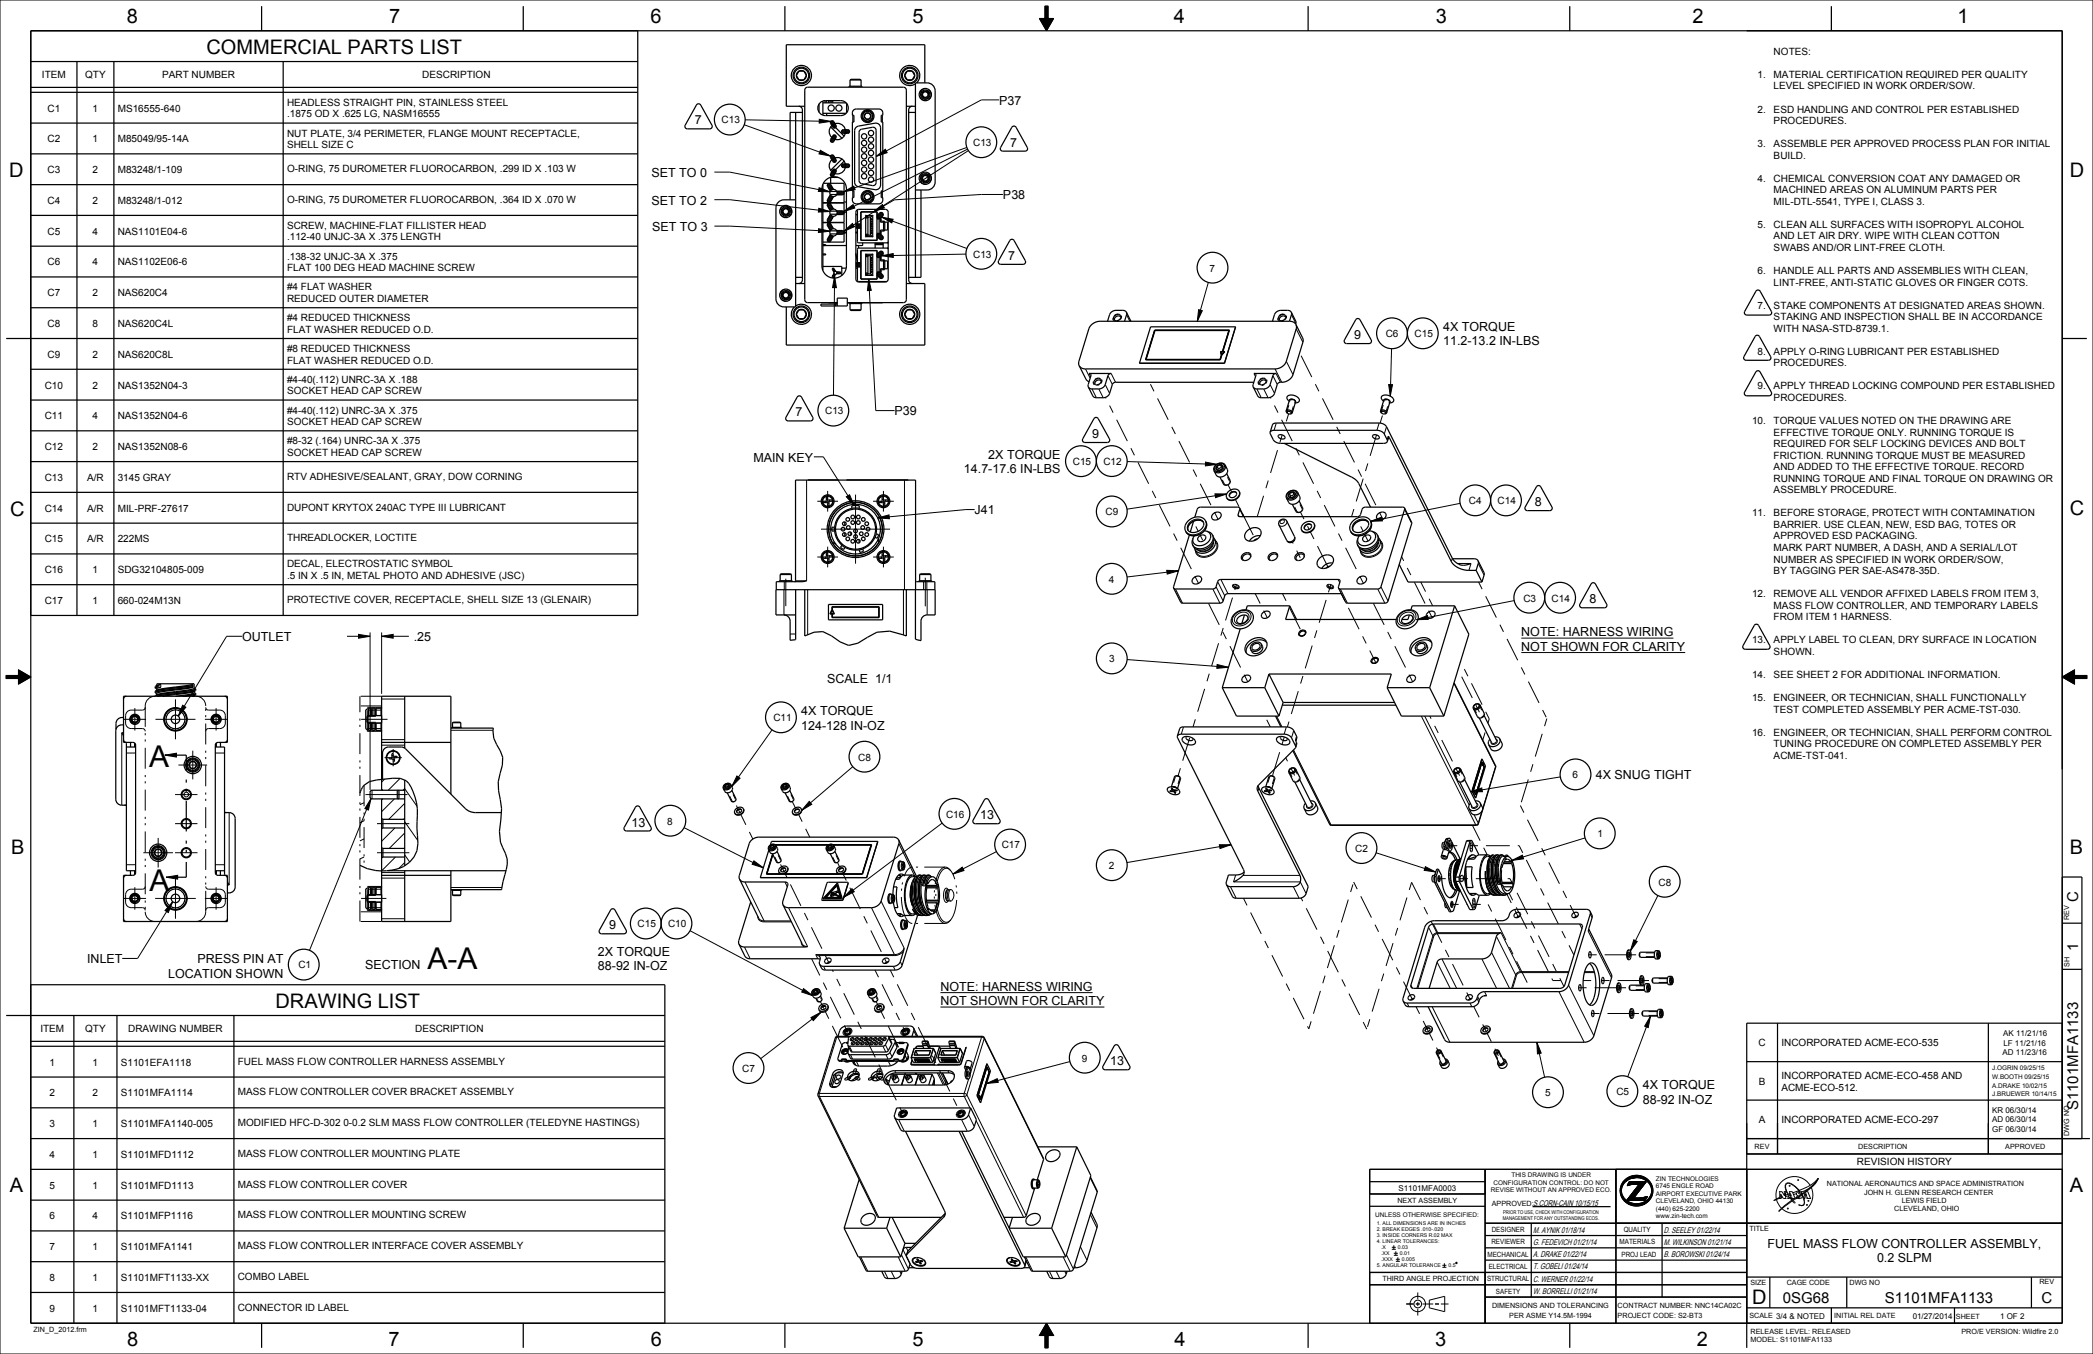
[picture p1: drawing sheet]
<svg xmlns="http://www.w3.org/2000/svg" width="864mm" height="559mm" viewBox="0 0 864 559" stroke-linecap="round" stroke-linejoin="round" font-family="sans-serif">
<defs><g id="words">
<g font-size="12.4">
<text x="61.5" y="316.4">A</text>
<text x="61.7" y="367.9">A</text>
<text x="176.4" y="400.1">A-A</text>
</g>
<g font-size="8.3">
<text x="52.4" y="9.5">8</text>
<text x="160.6" y="9.5">7</text>
<text x="268.5" y="9.5">6</text>
<text x="376.5" y="9.5">5</text>
<text x="484.4" y="9.5">4</text>
<text x="592.5" y="9.5">3</text>
<text x="698.4" y="9.5">2</text>
<text x="807.6" y="9.5">1</text>
<text x="85.2" y="22.2">COMMERCIAL PARTS LIST</text>
<text x="3.8" y="73">D</text>
<text x="854.1" y="73">D</text>
<text x="4.2" y="212.8">C</text>
<text x="854.1" y="212.7">C</text>
<text x="4.6" y="352.4">B</text>
<text x="854.1" y="352.4">B</text>
<text x="113.7" y="415.9">DRAWING LIST</text>
<text x="4.1" y="492.1">A</text>
<text x="854.1" y="492.1">A</text>
<text x="722.9" y="538.2">D</text>
<text x="52.5" y="555.6">8</text>
<text x="160.3" y="555.6">7</text>
<text x="268.5" y="555.6">6</text>
<text x="376.5" y="555.6">5</text>
<text x="484.7" y="555.6">4</text>
<text x="592.2" y="555.6">3</text>
<text x="700.1" y="555.6">2</text>
</g>
<g font-size="6.2">
<text x="857.4" y="372.1" transform="rotate(-90 857.4 372.1)">C</text>
<text x="857.4" y="392.6" transform="rotate(-90 857.4 392.6)">1</text>
<text x="857.4" y="458.2" transform="rotate(-90 857.4 458.2)">S1101MFA1133</text>
<text x="735.6" y="537.7">0SG68</text>
<text x="777.7" y="537.7">S1101MFA1133</text>
<text x="842.3" y="537.7">C</text>
</g>
<g font-size="5.2">
<text x="412.2" y="43.2">P37</text>
<text x="286.7" y="51.4">7</text>
<text x="416.8" y="60.6">7</text>
<text x="268.8" y="73">SET TO 0</text>
<text x="413.8" y="82.2">P38</text>
<text x="268.8" y="84.4">SET TO 2</text>
<text x="269.1" y="95.3">SET TO 3</text>
<text x="416" y="107.3">7</text>
<text x="595.5" y="136.6">4X TORQUE</text>
<text x="558.7" y="140">9</text>
<text x="595.5" y="142.5">11.2-13.2 IN-LBS</text>
<text x="328.3" y="171.9">7</text>
<text x="369.1" y="171.4">P39</text>
<text x="450.7" y="180.8">9</text>
<text x="310.9" y="190.5">MAIN KEY</text>
<text x="407.8" y="189.4">2X TORQUE</text>
<text x="397.8" y="195.4">14.7-17.6 IN-LBS</text>
<text x="633.3" y="208.9">8</text>
<text x="402.2" y="212.3">J41</text>
<text x="655.8" y="249">8</text>
<text x="627.7" y="262.7">NOTE: HARNESS WIRING</text>
<text x="99.9" y="264.6">OUTLET</text>
<text x="170.7" y="264.6">.25</text>
<text x="627.7" y="268.6">NOT SHOWN FOR CLARITY</text>
<text x="341.3" y="281.8">SCALE 1/1</text>
<text x="330.6" y="295.3">4X TORQUE</text>
<text x="330.6" y="301.2">124-128 IN-OZ</text>
<text x="658.4" y="321.3">4X SNUG TIGHT</text>
<text x="260.5" y="341.1">13</text>
<text x="404.5" y="338.1">13</text>
<text x="251.3" y="383.6">9</text>
<text x="246.7" y="394.4">2X TORQUE</text>
<text x="36" y="397.5">INLET</text>
<text x="81.5" y="397.5">PRESS PIN AT</text>
<text x="150.6" y="400.1">SECTION</text>
<text x="246.7" y="400.3">88-92 IN-OZ</text>
<text x="69.4" y="403.5">LOCATION SHOWN</text>
<text x="388" y="409">NOTE: HARNESS WIRING</text>
<text x="388" y="414.9">NOT SHOWN FOR CLARITY</text>
<text x="458.1" y="439.7">13</text>
<text x="677.9" y="449.5">4X TORQUE</text>
<text x="677.9" y="455.5">88-92 IN-OZ</text>
<text x="729.3" y="514.9">FUEL MASS FLOW CONTROLLER ASSEMBLY,</text>
<text x="774.5" y="520.9">0.2 SLPM</text>
</g>
<g font-size="4.1">
<text x="731.8" y="22.6">NOTES:</text>
<text x="17.3" y="32.3">ITEM</text>
<text x="35.1" y="32.3">QTY</text>
<text x="66.9" y="32.3">PART NUMBER</text>
<text x="174.2" y="32.3">DESCRIPTION</text>
<text x="725.2" y="32.1">1.</text>
<text x="731.8" y="32.1">MATERIAL CERTIFICATION REQUIRED PER QUALITY</text>
<text x="731.8" y="36.9">LEVEL SPECIFIED IN WORK ORDER/SOW.</text>
<text x="19.6" y="46">C1</text>
<text x="38.2" y="46">1</text>
<text x="48.6" y="46">MS16555-640</text>
<text x="118.4" y="43.7">HEADLESS STRAIGHT PIN, STAINLESS STEEL</text>
<text x="725.2" y="46.4">2.</text>
<text x="731.8" y="46.4">ESD HANDLING AND CONTROL PER ESTABLISHED</text>
<text x="118.4" y="48.4">.1875 OD X .625 LG, NASM16555</text>
<text x="297.8" y="50.9">C13</text>
<text x="731.8" y="51.2">PROCEDURES.</text>
<text x="19.6" y="58.7">C2</text>
<text x="38.2" y="58.7">1</text>
<text x="48.6" y="58.7">M85049/95-14A</text>
<text x="118.4" y="56.4">NUT PLATE, 3/4 PERIMETER, FLANGE MOUNT RECEPTACLE,</text>
<text x="118.4" y="61.1">SHELL SIZE C</text>
<text x="401.5" y="60.3">C13</text>
<text x="725.2" y="60.7">3.</text>
<text x="731.8" y="60.7">ASSEMBLE PER APPROVED PROCESS PLAN FOR INITIAL</text>
<text x="731.8" y="65.5">BUILD.</text>
<text x="19.6" y="71.4">C3</text>
<text x="38.2" y="71.4">2</text>
<text x="48.6" y="71.4">M83248/1-109</text>
<text x="118.4" y="71">O-RING, 75 DUROMETER FLUOROCARBON, .299 ID X .103 W</text>
<text x="725.2" y="75">4.</text>
<text x="731.8" y="75">CHEMICAL CONVERSION COAT ANY DAMAGED OR</text>
<text x="118.4" y="83.7">O-RING, 75 DUROMETER FLUOROCARBON, .364 ID X .070 W</text>
<text x="731.8" y="79.8">MACHINED AREAS ON ALUMINUM PARTS PER</text>
<text x="19.6" y="84.1">C4</text>
<text x="38.2" y="84.1">2</text>
<text x="48.6" y="84.1">M83248/1-012</text>
<text x="731.8" y="84.5">MIL-DTL-5541, TYPE I, CLASS 3.</text>
<text x="118.4" y="94.5">SCREW, MACHINE-FLAT FILLISTER HEAD</text>
<text x="725.2" y="94.1">5.</text>
<text x="731.8" y="94.1">CLEAN ALL SURFACES WITH ISOPROPYL ALCOHOL</text>
<text x="19.6" y="96.8">C5</text>
<text x="38.2" y="96.8">4</text>
<text x="48.6" y="96.8">NAS1101E04-6</text>
<text x="118.4" y="99.2">.112-40 UNJC-3A X .375 LENGTH</text>
<text x="731.8" y="98.8">AND LET AIR DRY. WIPE WITH CLEAN COTTON</text>
<text x="118.4" y="107.2">.138-32 UNJC-3A X .375</text>
<text x="401.5" y="106.3">C13</text>
<text x="731.8" y="103.6">SWABS AND/OR LINT-FREE CLOTH.</text>
<text x="19.6" y="109.5">C6</text>
<text x="38.2" y="109.5">4</text>
<text x="48.6" y="109.5">NAS1102E06-6</text>
<text x="118.4" y="111.9">FLAT 100 DEG HEAD MACHINE SCREW</text>
<text x="499" y="112.1">7</text>
<text x="725.2" y="113.1">6.</text>
<text x="731.8" y="113.1">HANDLE ALL PARTS AND ASSEMBLIES WITH CLEAN,</text>
<text x="118.4" y="119.9">#4 FLAT WASHER</text>
<text x="731.8" y="117.9">LINT-FREE, ANTI-STATIC GLOVES OR FINGER COTS.</text>
<text x="19.6" y="122.2">C7</text>
<text x="38.2" y="122.2">2</text>
<text x="48.6" y="122.2">NAS620C4</text>
<text x="118.4" y="124.6">REDUCED OUTER DIAMETER</text>
<text x="725.2" y="127.4">7.</text>
<text x="731.8" y="127.4">STAKE COMPONENTS AT DESIGNATED AREAS SHOWN.</text>
<text x="19.6" y="134.9">C8</text>
<text x="38.2" y="134.9">8</text>
<text x="48.6" y="134.9">NAS620C4L</text>
<text x="118.4" y="132.6">#4 REDUCED THICKNESS</text>
<text x="118.4" y="137.3">FLAT WASHER REDUCED O.D.</text>
<text x="731.8" y="132.2">STAKING AND INSPECTION SHALL BE IN ACCORDANCE</text>
<text x="731.8" y="136.9">WITH NASA-STD-8739.1.</text>
<text x="571.8" y="139.1">C6</text>
<text x="583.7" y="139.1">C15</text>
<text x="19.6" y="147.6">C9</text>
<text x="38.2" y="147.6">2</text>
<text x="48.6" y="147.6">NAS620C8L</text>
<text x="118.4" y="145.3">#8 REDUCED THICKNESS</text>
<text x="725.2" y="146.4">8.</text>
<text x="731.8" y="146.4">APPLY O-RING LUBRICANT PER ESTABLISHED</text>
<text x="118.4" y="150">FLAT WASHER REDUCED O.D.</text>
<text x="731.8" y="151.2">PROCEDURES.</text>
<text x="18.4" y="160.3">C10</text>
<text x="38.2" y="160.3">2</text>
<text x="48.6" y="160.3">NAS1352N04-3</text>
<text x="118.4" y="158">#4-40(.112) UNRC-3A X .188</text>
<text x="725.2" y="160.7">9.</text>
<text x="731.8" y="160.7">APPLY THREAD LOCKING COMPOUND PER ESTABLISHED</text>
<text x="118.4" y="162.7">SOCKET HEAD CAP SCREW</text>
<text x="731.8" y="165.5">PROCEDURES.</text>
<text x="18.4" y="173">C11</text>
<text x="38.2" y="173">4</text>
<text x="48.6" y="173">NAS1352N04-6</text>
<text x="118.4" y="170.7">#4-40(.112) UNRC-3A X .375</text>
<text x="340.5" y="171">C13</text>
<text x="118.4" y="175.4">SOCKET HEAD CAP SCREW</text>
<text x="722.9" y="175">10.</text>
<text x="731.8" y="175">TORQUE VALUES NOTED ON THE DRAWING ARE</text>
<text x="731.8" y="179.8">EFFECTIVE TORQUE ONLY. RUNNING TORQUE IS</text>
<text x="18.4" y="185.7">C12</text>
<text x="38.2" y="185.7">2</text>
<text x="48.6" y="185.7">NAS1352N08-6</text>
<text x="118.4" y="183.4">#8-32 (.164) UNRC-3A X .375</text>
<text x="731.8" y="184.5">REQUIRED FOR SELF LOCKING DEVICES AND BOLT</text>
<text x="118.4" y="188.1">SOCKET HEAD CAP SCREW</text>
<text x="442.7" y="191.9">C15</text>
<text x="455.3" y="191.9">C12</text>
<text x="731.8" y="189.3">FRICTION. RUNNING TORQUE MUST BE MEASURED</text>
<text x="731.8" y="194.1">AND ADDED TO THE EFFECTIVE TORQUE. RECORD</text>
<text x="18.4" y="198.4">C13</text>
<text x="35.9" y="198.4">A/R</text>
<text x="48.6" y="198.4">3145 GRAY</text>
<text x="118.4" y="198">RTV ADHESIVE/SEALANT, GRAY, DOW CORNING</text>
<text x="731.8" y="198.8">RUNNING TORQUE AND FINAL TORQUE ON DRAWING OR</text>
<text x="731.8" y="203.6">ASSEMBLY PROCEDURE.</text>
<text x="606.1" y="208.1">C4</text>
<text x="617.9" y="208.1">C14</text>
<text x="18.4" y="211.1">C14</text>
<text x="35.9" y="211.1">A/R</text>
<text x="48.6" y="211.1">MIL-PRF-27617</text>
<text x="118.4" y="210.7">DUPONT KRYTOX 240AC TYPE III LUBRICANT</text>
<text x="456.2" y="212.7">C9</text>
<text x="722.9" y="213.1">11.</text>
<text x="731.8" y="213.1">BEFORE STORAGE, PROTECT WITH CONTAMINATION</text>
<text x="731.8" y="217.9">BARRIER. USE CLEAN, NEW, ESD BAG, TOTES OR</text>
<text x="18.4" y="223.8">C15</text>
<text x="35.9" y="223.8">A/R</text>
<text x="48.6" y="223.8">222MS</text>
<text x="118.4" y="223.4">THREADLOCKER, LOCTITE</text>
<text x="731.8" y="222.6">APPROVED ESD PACKAGING.</text>
<text x="731.8" y="227.4">MARK PART NUMBER, A DASH, AND A SERIAL/LOT</text>
<text x="731.8" y="232.2">NUMBER AS SPECIFIED IN WORK ORDER/SOW,</text>
<text x="18.4" y="236.5">C16</text>
<text x="38.2" y="236.5">1</text>
<text x="48.6" y="236.5">SDG32104805-009</text>
<text x="118.4" y="234.2">DECAL, ELECTROSTATIC SYMBOL</text>
<text x="118.4" y="238.9">.5 IN X .5 IN, METAL PHOTO AND ADHESIVE (JSC)</text>
<text x="731.8" y="236.9">BY TAGGING PER SAE-AS478-35D.</text>
<text x="457.5" y="240.5">4</text>
<text x="18.4" y="249.2">C17</text>
<text x="38.2" y="249.2">1</text>
<text x="48.6" y="249.2">660-024M13N</text>
<text x="118.4" y="248.8">PROTECTIVE COVER, RECEPTACLE, SHELL SIZE 13 (GLENAIR)</text>
<text x="628.6" y="248.2">C3</text>
<text x="640.2" y="248.3">C14</text>
<text x="722.9" y="246.5">12.</text>
<text x="731.8" y="246.5">REMOVE ALL VENDOR AFFIXED LABELS FROM ITEM 3,</text>
<text x="731.8" y="251.2">MASS FLOW CONTROLLER, AND TEMPORARY LABELS</text>
<text x="731.8" y="256">FROM ITEM 1 HARNESS.</text>
<text x="722.9" y="265.5">13.</text>
<text x="731.8" y="265.5">APPLY LABEL TO CLEAN, DRY SURFACE IN LOCATION</text>
<text x="457.6" y="273.3">3</text>
<text x="731.8" y="270.3">SHOWN.</text>
<text x="722.9" y="279.8">14.</text>
<text x="731.8" y="279.8">SEE SHEET 2 FOR ADDITIONAL INFORMATION.</text>
<text x="722.9" y="289.3">15.</text>
<text x="731.8" y="289.3">ENGINEER, OR TECHNICIAN, SHALL FUNCTIONALLY</text>
<text x="319.1" y="297.6">C11</text>
<text x="731.8" y="294.1">TEST COMPLETED ASSEMBLY PER ACME-TST-030.</text>
<text x="722.9" y="303.6">16.</text>
<text x="731.8" y="303.6">ENGINEER, OR TECHNICIAN, SHALL PERFORM CONTROL</text>
<text x="731.8" y="308.4">TUNING PROCEDURE ON COMPLETED ASSEMBLY PER</text>
<text x="354.1" y="313.9">C8</text>
<text x="731.8" y="313.1">ACME-TST-041.</text>
<text x="648.8" y="321.2">6</text>
<text x="275.3" y="340.3">8</text>
<text x="390.3" y="337.5">C16</text>
<text x="659.2" y="345.5">1</text>
<text x="413.3" y="350.1">C17</text>
<text x="559.2" y="351.6">C2</text>
<text x="457.5" y="358.6">2</text>
<text x="684.3" y="365.5">C8</text>
<text x="263.1" y="382.7">C15</text>
<text x="275.6" y="382.7">C10</text>
<text x="123.1" y="399.7">C1</text>
<text x="16.7" y="426">ITEM</text>
<text x="35.1" y="426">QTY</text>
<text x="52.9" y="426">DRAWING NUMBER</text>
<text x="171.3" y="426">DESCRIPTION</text>
<text x="725.6" y="431.8">C</text>
<text x="735" y="431.8">INCORPORATED ACME-ECO-535</text>
<text x="20.4" y="439.7">1</text>
<text x="38.2" y="439.7">1</text>
<text x="49.8" y="439.7">S1101EFA1118</text>
<text x="98.1" y="439.3">FUEL MASS FLOW CONTROLLER HARNESS ASSEMBLY</text>
<text x="306.3" y="442.4">C7</text>
<text x="446.3" y="438.1">9</text>
<text x="725.7" y="447.7">B</text>
<text x="735" y="445.3">INCORPORATED ACME-ECO-458 AND</text>
<text x="20.4" y="452.4">2</text>
<text x="38.2" y="452.4">2</text>
<text x="49.8" y="452.4">S1101MFA1114</text>
<text x="98.1" y="452">MASS FLOW CONTROLLER COVER BRACKET ASSEMBLY</text>
<text x="637.6" y="452.4">5</text>
<text x="666.9" y="451.9">C5</text>
<text x="735" y="450.1">ACME-ECO-512.</text>
<text x="20.4" y="465.1">3</text>
<text x="38.2" y="465.1">1</text>
<text x="49.8" y="465.1">S1101MFA1140-005</text>
<text x="98.1" y="464.7">MODIFIED HFC-D-302 0-0.2 SLM MASS FLOW CONTROLLER (TELEDYNE HASTINGS)</text>
<text x="725.7" y="463.5">A</text>
<text x="735" y="463.5">INCORPORATED ACME-ECO-297</text>
<text x="20.4" y="477.8">4</text>
<text x="38.2" y="477.8">1</text>
<text x="49.8" y="477.8">S1101MFD1112</text>
<text x="98.1" y="477.4">MASS FLOW CONTROLLER MOUNTING PLATE</text>
<text x="766.2" y="481">REVISION HISTORY</text>
<text x="20.4" y="490.5">5</text>
<text x="38.2" y="490.5">1</text>
<text x="49.8" y="490.5">S1101MFD1113</text>
<text x="98.1" y="490.1">MASS FLOW CONTROLLER COVER</text>
<text x="20.4" y="503.2">6</text>
<text x="38.2" y="503.2">4</text>
<text x="49.8" y="503.2">S1101MFP1116</text>
<text x="98.1" y="502.8">MASS FLOW CONTROLLER MOUNTING SCREW</text>
<text x="20.4" y="515.9">7</text>
<text x="38.2" y="515.9">1</text>
<text x="49.8" y="515.9">S1101MFA1141</text>
<text x="98.1" y="515.5">MASS FLOW CONTROLLER INTERFACE COVER ASSEMBLY</text>
<text x="20.4" y="528.6">8</text>
<text x="38.2" y="528.6">1</text>
<text x="49.8" y="528.6">S1101MFT1133-XX</text>
<text x="98.1" y="528.2">COMBO LABEL</text>
<text x="20.4" y="541.3">9</text>
<text x="38.2" y="541.3">1</text>
<text x="49.8" y="541.3">S1101MFT1133-04</text>
<text x="98.1" y="540.9">CONNECTOR ID LABEL</text>
</g>
<g font-size="3.4">
<text x="632.5" y="497.6">S.CORN-CAIN 10/15/15</text>
<text x="632.5" y="508.7">M. AYNIK 01/18/14</text>
<text x="686.5" y="508.7">D. SEELEY 01/22/14</text>
<text x="632.5" y="513.8">G. FEDEVICH 01/21/14</text>
<text x="686.5" y="513.8">M. WILKINSON 01/21/14</text>
<text x="632.5" y="518.8">A. DRAKE 01/22/14</text>
<text x="686.5" y="518.8">B. BOROWSKI 01/24/14</text>
<text x="632.5" y="523.9">T. GOBELI 01/24/14</text>
<text x="632.5" y="529">C. WERNER 01/22/14</text>
<text x="632.5" y="534.1">W. BORRELLI 01/21/14</text>
</g>
<g font-size="3.3">
<text x="826.6" y="427.7">AK 11/21/16</text>
<text x="826.6" y="431.5">LF 11/21/16</text>
<text x="826.2" y="435.3">AD 11/23/16</text>
<text x="822" y="459.4">KR 06/30/14</text>
<text x="822" y="463.2">AD 06/30/14</text>
<text x="822" y="467">GF 06/30/14</text>
<text x="577" y="491.5">S1101MFA0003</text>
<text x="789.2" y="544.2">01/27/2014</text>
<text x="825.3" y="544.2">1 OF 2</text>
</g>
<g font-size="3">
<text x="853.8" y="379.9" transform="rotate(-90 853.8 379.9)">REV</text>
<text x="853.9" y="398.9" transform="rotate(-90 853.9 398.9)">SH</text>
<text x="853.8" y="468.8" transform="rotate(-90 853.8 468.8)">DWG NO</text>
<text x="724" y="474.2">REV</text>
<text x="766.7" y="474.2">DESCRIPTION</text>
<text x="827.4" y="474.2">APPROVED</text>
<text x="753.8" y="489.6">NATIONAL AERONAUTICS AND SPACE ADMINISTRATION</text>
<text x="576.6" y="496.5">NEXT ASSEMBLY</text>
<text x="615.5" y="497.6">APPROVED:</text>
<text x="769.2" y="493">JOHN H. GLENN RESEARCH CENTER</text>
<text x="784.7" y="496.5">LEWIS FIELD</text>
<text x="781.6" y="499.9">CLEVELAND, OHIO</text>
<text x="615.5" y="508.5">DESIGNER</text>
<text x="670" y="508.5">QUALITY</text>
<text x="721.9" y="508">TITLE</text>
<text x="615.4" y="513.6">REVIEWER</text>
<text x="668.3" y="513.6">MATERIALS</text>
<text x="613.8" y="518.7">MECHANICAL</text>
<text x="669" y="518.7">PROJ LEAD</text>
<text x="614.3" y="523.8">ELECTRICAL</text>
<text x="570.4" y="528.8">THIRD ANGLE PROJECTION</text>
<text x="613.6" y="528.8">STRUCTURAL</text>
<text x="617.3" y="533.9">SAFETY</text>
<text x="722.3" y="530.2">SIZE</text>
<text x="737.2" y="530.2">CAGE CODE</text>
<text x="763.2" y="530.2">DWG NO</text>
<text x="841.5" y="530">REV</text>
<text x="615.6" y="539.8">DIMENSIONS AND TOLERANCING</text>
<text x="667.5" y="539.8">CONTRACT NUMBER: NNC14CA02C</text>
<text x="622.7" y="543.9">PER ASME Y14.5M-1994</text>
<text x="667.5" y="543.9">PROJECT CODE: S2-BT3</text>
<text x="721.9" y="544.1">SCALE 3/4 &amp; NOTED</text>
<text x="756.8" y="544.1">INITIAL REL DATE</text>
<text x="807.1" y="544.2">SHEET</text>
<text x="13.8" y="549.5">ZIN_D_2012.frm</text>
<text x="722.3" y="550.4">RELEASE LEVEL: RELEASED</text>
<text x="809.3" y="550.4">PRO/E VERSION: Wildfire 2.0</text>
<text x="722.3" y="553.8">MODEL: S1101MFA1133</text>
</g>
<g font-size="2.6">
<text x="822" y="441.8">J.OGRIN 09/25/15</text>
<text x="822" y="445.3">W.BOOTH 09/25/15</text>
<text x="822" y="448.9">A.DRAKE 10/02/15</text>
<text x="822" y="452.4">J.BRUEWER 10/14/15</text>
<text x="623.6" y="485.8">THIS DRAWING IS UNDER</text>
<text x="615.2" y="491.9">REVISE WITHOUT AN APPROVED ECO.</text>
<text x="616.3" y="488.9">CONFIGURATION CONTROL: DO NOT</text>
<text x="683.3" y="487.4">ZIN TECHNOLOGIES</text>
<text x="683.3" y="490.5">6745 ENGLE ROAD</text>
<text x="683.3" y="493.5">AIRPORT EXECUTIVE PARK</text>
<text x="683.3" y="496.6">CLEVELAND, OHIO 44130</text>
<text x="567.5" y="502.3">UNLESS OTHERWISE SPECIFIED:</text>
<text x="683.3" y="499.6">(440) 625-2200</text>
<text x="683.3" y="502.7">www.zin-tech.com</text>
</g>
<g font-size="2.1">
<text x="620.1" y="503.5">MANAGEMENT FOR ANY OUTSTANDING ECOS.</text>
<text x="620.2" y="501">PRIOR TO USE, CHECK WITH CONFIGURATION</text>
<text x="568.1" y="505.7">1. ALL DIMENSIONS ARE IN INCHES</text>
<text x="568.1" y="508.2">2. BREAK EDGES .010-.020</text>
<text x="568.1" y="510.6">3. INSIDE CORNERS R.02 MAX</text>
<text x="568.1" y="513.1">4. LINEAR TOLERANCES:</text>
<text x="569.9" y="515.6">.X</text>
<text x="576.8" y="515.6">0.03</text>
<text x="569.9" y="518.1">.XX</text>
<text x="569.9" y="520.5">.XXX</text>
<text x="577.6" y="518.1">0.01</text>
<text x="578.5" y="520.5">0.005</text>
<text x="568.1" y="523">5. ANGULAR TOLERANCE</text>
<text x="597.7" y="523">0.5</text>
</g>
</g></defs>
<g fill="#000">
<path d="M431.2 2.5h1.2v5.1h2.3l-2.9 5.1-2.9-5.1h2.3zM338 49.2l4.8 .9-4.8 .7zM338 77.5l4.5 1.7-4.8-.2zM338.5 62l4.2 2.4-4.8-.9zM348.1 79.2l4.2-2.4 .5 1.5zM361.5 64.6l3.8-3 .8 1.4zM337.8 85.9l4.7 1.4-4.8 .2zM337.8 94.4l4.7 1-4.8 .6zM348.1 87.3l3.9-2.9 .7 1.5zM348.1 95.5l3.6-3.3 .9 1.4zM360.4 87.5l3.7-3.1 .8 1.4zM363.8 89.6l4.7 .9-.5 1.5z"/>
<path d="M344.4 113.9l.7 4.8h-1.6zM358.4 115.1l1.1 4.7-1.6 .1zM363.8 105.5l4.8-.8v1.5zM494.6 127.8l1.5 .4-2.1 4.4zM573 158.7l1.6 .1-1 4.7zM497.4 190.7l4.7 .9-4.7 .7zM349.2 205l1.4-.8 1.8 4.4zM362.2 213.7l4.6-1.2 .2 1.6zM501.3 203.8l4.8 .1-4.5 1.5zM565.6 215.1l4.5-1.7 .3 1.6zM481.4 235.4l4.8 .2-4.6 1.3zM584.5 255.8l4.5-1.7 .3 1.5z"/>
<path d="M147.9 261.8l4.8 .8-4.8 .8zM157.5 262.6l4.7-.8v1.6zM502.2 274.2l4.7 1.2-4.8 .4zM850.9 279.4l5.1-2.9v2.3h5.1v1.2h-5.1v2.3zM2.5 278.8h5.1v-2.3l5.1 2.9-5.1 2.9v-2.3h-5.1zM75.3 291.1l1.4 .8-3.1 3.6zM68 311.6l4.8-.7v1.5zM153.1 329.6l-1.1 4.7-1.4-.6zM304.1 320.3l1.2 .9-3.4 3.4zM333.9 330.7l1 1.2-4.1 2.5zM606.8 326.7l4.6-1.5 .2 1.6zM311.1 355.3l3.9 2.8-4.6-1.4z"/>
<path d="M503.1 348.6h4.9l-4.6 1.6zM588.1 357.7l4.3 2.2-4.8-.7zM623.8 355.1l4.4-2.2 .4 1.6zM68.5 362l4.8-.8v1.6zM71.3 372.1l-1.9 4.5-1.3-.8zM351.5 366.7l1 1.3-4.3 2.2zM393.2 360.8l3.8-2.9 .8 1.4zM674.1 387.9l1.4 .7-2.8 3.9zM331.5 408l3.9 3-4.6-1.6zM334.6 420l4.3-2.3-3.3 3.5zM681 419.3l-.9 4.8-1.5-.6zM634.1 430.1l1.8 4.5-1.5 .4z"/>
<path d="M407.1 447.1l4.4-1.9 .4 1.5zM668.5 491.4l.5-.4 .1 1.2 .5 1.5-.4 .5zM668.9 489.1l1-.4-.9 2.3-.5 .4zM669.2 494.2l.4-.5 1.1 1.4-.4 .6zM669.7 487.8l1.7-.6-1.5 1.5-1 .4zM670.7 495.1l2.3 1.3-1.1 .5-1.6-1.2zM672.3 487.8h6.9zM675.9 489.3h2.1l-3.9 5.1h-2.1zM670.3 487.1l.7-.7 3.8-.4-1.8 .4-3.3 1.4zM671.7 488.7h2l-2.2 .6zM671.7 488.7h2zM672 494.4h2.1z"/>
<path d="M671.9 494.5h2.2zM671.9 496.9l1.1-.5 5.7 .5-1.9 .7-2 .1zM671.8 488.7h3.2zM671 486.4a6.6 6.6 0 0 1 7.9-.5 6.6 6.6 0 0 1 2.8 7.4l-.1 .4-.9 .4a5.3 5.3 0 0 0-5-8.1zM671.9 494.5l7.6-.4-.7 1.3h-7.5zM671.3 495.4h7.4zM671.3 495.4h7.5zM672.2 487.8h7l-1.2 1.5h-2.1l.4-.6h-4.5zM679.4 493.9l.3-.1zM678.6 494.1l1.1-.2-.2 .2zM679.4 493.9h.3zM675.7 496.8a6.3 6.3 0 0 0 5-2.7l.9-.4-1.4 2-1.5 1.2z"/>
<path d="M431.8 546.1l2.9 5.1h-2.3v5.1h-1.2v-5.1h-2.3z"/>
</g>
<g fill="none" stroke="#000" stroke-width=".41">
<path d="M0 0h863.6v558.8h-863.6zM431.2 2.5h1.2v5.1h2.3l-2.9 5.1-2.9-5.1h2.3zM307.1 51.5l35.6 12.9 .4-.4M307.5 49.5l35.3 .6M338 49.2l4.8 .9-4.8 .7zM343.1 49.9l-.4 .4M343.5 49.9l-.8 .8M343.8 49.9l-1.1 1.1M344 50.1l-1.1 1.1M344.1 50.4l-1.1 1.1M344.1 55.7l-.7 .8M344.3 50.6l-1.1 1.1"/>
<path d="M344.4 57.7l-1 1M344.4 50.8l-1.1 1.2M344.5 55.7l-1.7 1.7M344.6 51.1l-1.2 1.1M344.7 51.3l-1.1 1.1M344.7 55.9l-2.1 2.1M344.8 51.6l-1 1.1M344.9 56.8l-1.8 1.9M344.9 56.1l-2.2 2.2M345 51.8l-1 1M345 56.4l-2.1 2.1M345 52.2l-.7 .7"/>
<path d="M347.8 53.6l-.5 .5M348.2 53.5l-.9 1M348.6 53.5l-1.2 1.2M349 53.5l-1.4 1.4M349.4 53.5l-1.5 1.5M349.8 53.5l-1.6 1.5M350.1 53.6l-1.5 1.4M350.3 53.7l-1.3 1.3M350.5 54l-1.1 1M350.5 54.3l-.7 .7M412.2 41.2h-7.3l-43.4 23.4M294.8 71h6.3l41.4 8.2"/>
<path d="M338 77.5l4.5 1.7-4.8-.2zM338.5 62l4.2 2.4-4.8-.9zM342 75.8l-.6 .6M342.3 75.8l-.9 1M342.6 76l-1.1 1M342.8 76.2l-1.1 1.1M342.9 76.4l-1.1 1.1M343.1 76.6l-1.2 1.2M343.2 76.9l-1.1 1.1M343.3 77.1l-1.1 1.1M343.5 77.4l-1.1 1.1M343.5 64l-.8 .8"/>
<path d="M343.6 77.6l-1.1 1.1M343.7 77.9l-.4 .4M343.8 64.1l-1.1 1M343.9 78.1l-.1 .1M344 64.3l-1.1 1.1M344.1 64.5l-1.1 1.1M344.1 69.8l-.7 .8M344.3 64.7l-1.1 1.1M344.4 71.9l-1 .9M344.4 65l-1.1 1.1M344.5 69.9l-1.7 1.6M344.6 65.2l-1.2 1.1"/>
<path d="M344.7 65.5l-1.1 1.1M344.7 70l-2.1 2.1M344.8 65.7l-1 1.1M344.9 71l-1.8 1.8M344.9 70.2l-2.2 2.2M345 66l-1 .9M345 70.5l-2.1 2.1M345 66.3l-.7 .7M345.4 78.9l-.1 .1M345.8 78.9l-.4 .4M346.2 78.9l-.8 .7M346.5 78.9l-1.2 1.2"/>
<path d="M346.9 78.9l-1.5 1.5M347.3 78.9l-1.5 1.5M347.6 78.9l-1.4 1.5M347.8 67.7l-.5 .5M347.9 79l-1.4 1.4M348.1 79.2l4.2-2.4 .5 1.5zM348.1 79.2l-1.2 1.2M348.2 79.9l-.5 .4M348.2 79.5l-.9 .9M348.2 67.6l-.9 1M348.6 67.6l-1.2 1.2M349 67.6l-1.4 1.4"/>
<path d="M349.4 67.6l-1.5 1.5M349.8 67.6l-1.6 1.6M350.1 67.7l-1.5 1.5M350.3 67.9l-1.3 1.3M350.5 68.1l-1.1 1.1M350.5 68.4l-.7 .8M361.5 64.6l3.8-3 .8 1.4zM398.9 60.8l-50.8 18.4M399.2 61.6l-51.1 25.7M399.6 62.2l-51.5 33.3-1 1.2M294.8 93.3h6.3l41.4 2.1M294.8 82.4h6.3l41.4 4.9"/>
<path d="M337.8 94.4l4.7 1-4.8 .6zM337.8 85.9l4.7 1.4-4.8 .2zM341.8 84l-.4 .4M342.2 92l-.8 .8M342.3 83.9l-.9 .9M342.5 92.1l-1.1 1M342.5 84l-1 1.1M342.6 88.5v.1M342.7 92.3l-1.1 1.1M342.7 80.5l-.3 .2M342.7 84.2l-1.1 1.1M342.7 96.8l-.5 .6"/>
<path d="M342.8 88.7l-.8 .8M342.8 92.5l-1.1 1.1M342.8 80.7l-.9 .9M342.9 84.5l-1.1 1.1M342.9 97l-1.2 1.3M342.9 82.9l-.6 .6M343 92.8l-1.1 1.1M343 88.9l-1.5 1.5M343 84.7l-1.1 1.1M343 80.9l-1.6 1.6M343.1 90.7l-.9 .9M343.1 93l-1.1 1.1"/>
<path d="M343.1 97.2l-1.7 1.7M343.1 84.9l-1.1 1.2M343.2 89.1l-1.8 1.8M343.2 98.6l-1.1 1.2M343.2 93.2l-1.1 1.2M343.3 81l-1.9 1.9M343.3 85.2l-1.1 1.1M343.4 97.3l-2 2M343.4 93.5l-1.1 1.1M343.4 85.4l-1.1 1.1M343.4 82l-1.5 1.5M343.5 89.2l-2.1 2"/>
<path d="M343.5 93.7l-1.1 1.1M343.6 85.7l-1.1 1.1M343.6 81.1l-2.1 2.1M343.6 89.8l-1.8 1.8M343.7 94l-1.1 1.1M343.7 97.4l-2.1 2.1M343.7 85.9l-.6 .7M343.7 97.7l-1.9 2M343.8 89.3l-2.2 2.1M343.8 94.2l-.3 .3M343.8 86.2l-.1 .1M343.9 81.1l-2.2 2.3"/>
<path d="M345.3 87l-.1 .1M345.5 95.1l-.2 .3M345.7 87l-.4 .3M345.9 95.1l-.5 .6M346 87l-.6 .7M346.3 95.1l-.9 1M346.4 87l-1 1.1M346.7 95.1l-1.5 1.5M346.8 87l-1.5 1.5M347.1 95.1l-1.6 1.6M347.2 87l-1.5 1.5M347.5 95.1l-1.6 1.6"/>
<path d="M347.6 87l-1.6 1.5M347.8 95.2l-1.5 1.5M347.9 87.1l-1.5 1.4M348 95.4l-1.3 1.3M348.1 87.3l-1.3 1.2M348.1 87.3l3.9-2.9 .7 1.5zM348.1 95.5l3.6-3.3 .9 1.4zM348.2 87.5l-1 1M348.3 87.9l-.7 .6M348.3 95.9l-.8 .8M353.7 92.4l-.6 .6M354.1 92.4l-1 1"/>
<path d="M354.5 92.4l-1.4 1.3M354.8 92.4l-1.6 1.6M355.2 92.4l-1.7 1.7M355.2 92.7l-1.4 1.5M355.2 93.1l-1.1 1.1M355.2 93.4l-.7 .8M355.2 93.8l-.4 .4M355.2 94.2h.1M360.4 87.5l3.7-3.1 .8 1.4zM362 96.4l-.2 .1M362.4 96.4l-.6 .5M362.7 96.4l-.9 .8"/>
<path d="M363.1 96.4l-1.3 1.2M363.3 96.5l-1.3 1.3M363.5 96.7l-1.3 1.3M363.5 87.7l-1.7 1.6M363.6 96.9l-1.2 1.3M363.8 89.6l4.7 .9-.5 1.5zM363.8 89.6l35.1 13M363.8 97.1l-1.2 1.2M363.8 87.7l-2 2M364 97.3l-1.3 1.2M364.1 87.8l-2.3 2.3M364.2 97.4l-1.3 1.3"/>
<path d="M364.2 89.1l-1.1 1.2M364.2 88l-2.2 2.3M364.3 97.7l-1.2 1.1M364.4 88.3l-2 2M364.4 98.3l-.6 .6M364.4 97.9l-1 1M364.4 88.6l-1.7 1.7M413.8 80.3h-8.9l-35.9 2.2-8.6 5M343.7 110.7l-.3 .3M344 110.8l-.5 .5M344.2 112.9l-.3 .3M344.2 111l-.6 .5"/>
<path d="M344.3 111.2l-.5 .6M344.4 113.1l-.9 .9M344.4 113.9l.7 4.8h-1.6zM344.4 113.9l-.5 49.2M344.4 113.8l-.7 .7M344.5 111.5l-.6 .5M344.6 111.7l-.5 .6M344.6 113.2l-1.1 1.2M345.3 112.2l-.1 .1M345.6 112.2l-.3 .3M346 112.2l-.7 .8M346.4 112.2l-.8 .8"/>
<path d="M346.7 112.3l-.7 .7M346.8 112.6l-.4 .4M353.5 108.4l-.4 .4M353.9 108.4l-.8 .8M354.3 108.4l-1.2 1.2M354.6 108.4l-1.5 1.5M355 108.4l-1.7 1.7M355.2 108.5l-1.6 1.7M355.2 108.9l-1.3 1.3M355.2 109.2l-.9 1M355.2 109.6l-.5 .6M355.2 110l-.2 .2"/>
<path d="M358.4 115.1l1.1 4.7-1.6 .1zM358.4 115.1l3 54.4h7.7M362.2 112.3l-.4 .4M362.6 112.3l-.8 .8M362.9 112.3l-1.1 1.1M363.2 112.4l-1.3 1.3M363.3 103.7l-1.5 1.5M363.4 112.6l-1.3 1.3M363.6 112.8l-1.3 1.2M363.7 103.7l-1.9 1.8M363.7 113l-1.2 1.2M363.8 105.5l4.8-.8v1.5z"/>
<path d="M363.9 113.1l-1.2 1.3M364 103.8l-2.2 2.1M364.1 113.3l-1.3 1.3M364.2 103.9l-2.4 2.3M364.3 113.5l-1.3 1.2M364.3 104.1l-2.1 2.1M364.4 113.7l-1.1 1.2M364.4 104.8l-1.5 1.4M364.4 104.4l-1.8 1.8M364.4 114.1l-.8 .8M398.6 104.9l-34.8 .6M498.6 116.6l-4.6 16"/>
<path d="M459.1 131.4h.1M459.1 131.4v.3M459.1 131.6v.1M459.1 131.7h.1M459.1 131.7l.1 .2M459.2 131.9v.1M459.2 132l.2 .1M459.2 132l.2 .2M459.4 132.2h.1M459.4 132.2l.1 .1-.1-.1M459.7 130.3h.1M459.7 130.2v.1"/>
<path d="M459.8 130.2h-.1M460 130l-.3 .3M460 130h.1M460.3 129.8l-.1 .1M460.3 129.8l-.3 .2M460.4 129.8h.1M460.4 129.8h-.1M460.5 129.8h.1M460.7 129.7l-.3 .1M460.7 129.7h.1M461 129.6h.1M461 132.5h.1"/>
<path d="M461 132.5l-.2 .1M461.1 132.5h-.1M461.1 129.6l-.4 .1M461.1 129.6h.1M461.3 132.5h-.2M461.3 132.5h.1M461.4 129.6h-.3M461.4 132.4l-.1 .1M461.6 132.4l-.3 .1M461.6 132.4h.1M461.6 129.6h.1M461.6 129.6h.2"/>
<path d="M461.7 132.3h-.1M461.8 129.6h.1M462.2 131.9h.1M462.5 131.6h-.1M462.5 131.6l-.3 .3M462.5 131.6h.1M462.7 131.3l-.1 .1M462.7 131.3l-.2 .3M462.7 131.2v.1M462.7 130.3h.1M462.7 130.4l.1 .2M462.7 130.4h.1"/>
<path d="M462.8 131l-.1 .2M462.8 131l-.1 .1M462.8 131h.1M462.8 130.9v.1M462.8 130.9h.1M462.8 130.6v.1M462.8 130.6v.3M462.8 130.6h.1M464.8 129.9l1.4 2.7M494.6 127.8l1.5 .4-2.1 4.4zM527.2 131.4h.1M527.2 131.4v.3"/>
<path d="M527.2 131.6v.1M527.2 131.7h.1M527.2 131.7l.1 .3M527.3 131.9h.1M527.3 132l.1 .1M527.4 132.2h.1M527.4 132.2l.2 .1M527.8 130.2h.1M527.8 130.2v.1M528 130v.1M528 130l-.2 .2M528.1 130h-.1"/>
<path d="M528.1 130h.1M528.3 129.8v.1M528.4 129.8l-.3 .2M528.4 129.8h.1M528.6 129.8h-.1M528.7 129.7l-.3 .1M528.7 129.7h.1M528.8 129.7h.1M529.1 132.5h.1M529.1 132.5l-.3 .1M529.1 129.6l-.4 .1M529.1 129.6h.1"/>
<path d="M529.4 132.5h-.3M529.4 132.5h.1M529.5 129.6h-.4M529.5 132.4l-.1 .1M529.6 132.4h-.2M529.6 132.4h.1M529.6 129.6h.1M529.6 129.6h.2M529.7 132.3h-.1M529.8 132.3h-.2M529.8 129.6h.1M529.9 129.6h.1"/>
<path d="M530.3 131.9h.1M530.5 131.6l-.2 .3M530.5 131.6h.1M530.6 131.5l-.1 .1M530.7 131.3l-.2 .3M530.7 131.3h.1M530.7 131.2h.1M530.7 130.3h.1M530.7 131.1v.2M530.8 130.3h.1M530.8 130.4v.2M530.8 130.4v.1"/>
<path d="M530.8 131h.1M530.8 131l-.1 .3M530.8 130.9v.1M530.8 130.9h.1M530.8 130.6v.1M530.8 130.6v.3M530.8 130.6h.1M532.9 129.9l1.8 3.6M534.8 135.7l2.8 5.6M447.9 152.3l1.9 3.8M449.4 154.1l.6 1.3M451.1 157.8v.3"/>
<path d="M451.1 157.8h.1M451.1 157.9h.1M451.1 158.1h.1M451.1 158.1v.2M451.1 157.5v.3M451.1 157.5h.1M451.1 158.3v.1M451.1 158.4h.1M451.2 158.4l.1 .2M451.3 158.6h.1M451.3 158.6l.1 .1M451.3 158.6l.2 .2"/>
<path d="M451.5 158.8h.1M451.9 156.4l-.1 .2M452 156.4h.1M452.3 156.3l-.3 .1M452.3 156.3h.1M452.3 156.2v.1M452.3 156.2l-.3 .2M452.3 156.2h.1M452.5 159h-.1M452.5 159h.1M452.6 159h.1M452.6 156.1l-.3 .1"/>
<path d="M452.7 156.1h.1M452.7 159h.1M452.8 156.1h-.1M453 159h.1M453 156l-.4 .1M453 156h.1M453 159h-.3M453 156h-.1M453.2 158.9h.1M453.3 158.9h.1M453.3 158.9l-.3 .1M453.4 156h-.4"/>
<path d="M453.5 158.8h-.1M453.5 158.8l-.2 .1M453.5 156h.1M453.5 158.8h.1M453.6 156h.1M453.6 158.7l-.1 .1M453.7 158.7h-.1M453.7 156h.1M453.8 156h.1M454.2 158.3h.1M454.4 158l-.2 .3M454.4 158h.1"/>
<path d="M454.5 157.9l-.1 .1M454.6 157.7l-.2 .3M454.6 157.7h.1M454.6 156.7l.1 .1M454.7 156.8h.1M454.7 156.8v.1M454.7 156.8v.2M454.7 157.4l-.1 .3M454.7 157.4h.1M454.7 157.3v.1M454.7 157h.1M454.7 157v.1"/>
<path d="M454.7 157.1v.1M454.7 157.1v.3M454.7 157.1h.1M456 158.7l1.8 3.6M457.2 155l1.8 3.7M458.5 154.1l1.8 3.7M517.4 154.1l.7 1.3M519.1 157.8h.1M519.1 157.8v.1M519.1 157.8v.3M519.1 158.1h.1M519.1 157.7v.1"/>
<path d="M519.1 158.1l.1 .2M519.1 157.5v.3M519.1 158.2l.1 .1M519.1 157.5h.1M519.2 158.4h.1M519.2 158.4l.1 .2M519.3 158.6h.1M519.3 158.6l.1 .1M519.3 158.6l.2 .2M519.5 158.8h.1M520 156.4l-.1 .1M520 156.4l-.2 .2"/>
<path d="M520 156.4h.1M520.3 156.3l-.2 .1M520.3 156.3l-.3 .1M520.3 156.2h.1M520.5 159h.1M520.6 159h.1M520.7 156.1l-.4 .1M520.7 156.1h.1M520.8 159h.1M520.9 156.1h-.2M521 159h.1M521 156l-.3 .1"/>
<path d="M521 159h-.2M521 156h.1M521.1 156h-.1M521.3 158.9h.1M521.3 158.9l-.2 .1M521.4 156h-.3M521.5 158.8h.1M521.5 158.8l-.2 .1M521.6 158.8h-.1M521.6 156h.1M521.6 156h.2M521.7 158.7l-.1 .1"/>
<path d="M521.8 156h.1M522.2 158.3h.1M522.4 158v.1M522.4 158h.1M522.5 158l-.3 .3M522.5 158h.1M522.6 157.7h.1M522.6 157.7l-.1 .3M522.7 156.7h.1M522.7 157.6l-.1 .1M522.7 156.8h.1M522.7 156.8l.1 .2"/>
<path d="M522.7 156.9h.1M522.7 157.4l-.1 .3M522.7 157.4v.1M522.7 157.4h.1M522.8 157.1v.1M522.8 157h.1M522.8 157.1h.1M522.8 157v.1M522.8 157.1l-.1 .3M524.1 158.7l1.8 3.6M525.2 155l1.8 3.7M526.1 152.3l2.8 5.5"/>
<path d="M526.5 154.1l1.8 3.7M530.7 149.1l2.8 5.5M573 158.7l1.6 .1-1 4.7zM574.2 143.9l-.6 19.6M450.6 160.5l1.8 3.6M453.4 160.5l1.8 3.6M518.6 160.5l1.8 3.6M521.4 160.5l1.8 3.6M526.6 174.6l-.9 3M530.9 170.1v.1M530.9 170.1h.1M530.9 170h.1"/>
<path d="M531 170.2v.1M531 170.2h.1M531 169.9h.1M531 170.3h.1M531 169.9l-.1 .1M531 170.3v.1M531.1 170.4h.1M531.1 169.8l-.1 .1M531.1 169.8h.1M531.2 169.7h.1M531.2 169.7l-.1 .1M531.3 169.7h-.1"/>
<path d="M531.3 169.7h.1M531.5 169.7h-.1M531.5 169.7h.1M531.5 169.7h.2M531.7 169.7h.1M531.7 169.7h.2M531.8 169.7h.1M531.8 167.2l-.9 2.8M531.9 169.7h.1M532.4 170.8h.1M532.4 165.2h.1M532.4 165.2v.1"/>
<path d="M532.5 165.1l-.1 .1M532.5 165.1h.1M532.6 170.7v.1M532.6 165h.1M532.6 165l-.1 .1M532.7 170.7h-.1M532.7 170.1h.1M532.7 170.1v.1M532.7 170.2h.1M532.7 170.7h.1M532.7 170.6h.1M532.7 170.3h.1"/>
<path d="M532.8 170.6l-.1 .1M532.8 170.6h.1M532.8 170.5v.1M532.8 170.4h.1M532.8 170.5h.1M532.8 165h-.1M532.8 165h.1M532.9 165h-.1M533 165h-.1M533 165h.1M533.1 165h.1M533.1 165h.2"/>
<path d="M533.2 165h.1M533.3 165h.1M533.6 167.7l-.8 2.8M534.1 165.4h.1M534.2 165.5v.1M534.2 165.6h.1M569.1 174.6l-1 3M569.9 170.1v.1M569.9 170.1h.1M569.9 170.2h.1M569.9 170h.1M569.9 170.2v.1"/>
<path d="M569.9 169.9v.1M569.9 170.3h.1M569.9 169.9h.1M570 170.3v.1M570 170.4h.1M570 169.8l-.1 .1M570 169.8h.1M570.1 169.7l-.1 .1M570.1 169.7h.1M570.3 169.7h-.2M570.3 169.7h.1M570.4 169.7h-.1"/>
<path d="M570.4 169.7h.1M570.5 169.7h.1M570.6 169.7h.1M570.6 169.7h.2M570.7 167.2l-.8 2.8M570.8 169.7h.1M571.3 165.2h.1M571.4 165.2l-.1 .1M571.4 165.2h.1M571.5 165.1l-.1 .1M571.5 165.1h.1M571.6 165l-.1 .1"/>
<path d="M571.6 165h.1M571.6 170.1h.1M571.6 170.1v.1M571.6 170.2h.1M571.6 170.7h.1M571.7 170.3h.1M571.7 170.6h.1M571.7 170.5v.1M571.7 170.4h.1M571.7 170.5h.1M571.7 165h-.1M571.7 165h.1"/>
<path d="M571.9 165h-.2M571.9 165h.1M571.9 165h.2M572.1 165h.1M572.1 165h.2M572.1 176.1l-.9 3M572.2 165h.1M572.3 165h.1M572.6 167.7l-.9 2.8M573 165.4h.1M573.1 165.4v.1M573.1 165.5v.1"/>
<path d="M573.1 165.6h.1M573.1 165.8h.1M573.2 165.6h.1M332.8 198.1v41.6h-4.6M334.1 198.1h.1M335.8 188.5h3.9l12.7 20.1M345.3 198.1h.1M373.2 198.1v45.3M465.1 190.5l37 1.1M497.4 190.7l4.7 .9-4.7 .7zM504.3 198l.9 1.8M505.2 199.8l.1 .1"/>
<path d="M505.3 199.9h.1M505.3 199.9l.1 .1M506.5 196.9l.9 1.8M507.2 199.6h.1M507.2 199.6v.1M507.3 199.4l-.1 .2M507.3 199.4h.1M507.4 199.2h.1M507.4 198.9h.1M507.4 199.1h.1M507.4 198.9v.1M507.4 199h.1"/>
<path d="M507.4 199v.1M572.9 180.8l-.1-.8-.5 1.5M573.2 180.6l-.4 .6M337.2 206.9h2.4M338.8 218.4h28.5M340.6 206.9h1.8M341.5 202.6v2.3M341.5 206v1.7M341.5 208.8v2.3M343.4 206.9h2.4M349.2 205l1.4-.8 1.8 4.4zM350.9 219.6v1.4"/>
<path d="M352.9 207.4a11 11 0 0 1 9.6 16.4M352.9 207.4a11 11 0 0 0-9.4 16.5M353 204.1v28.5M360.2 206.9h2.4M362.2 213.7l4.6-1.2 .2 1.6zM363.6 206.9h1.8M364.5 202.6v2.3M364.5 206v1.7M364.5 208.8v2.3M366.4 206.9h2.4M402.2 210.3h-3.6l-36.4 3.4M489.2 219.1l.2 .4"/>
<path d="M496.5 215.5l.1 .1M496.5 215.5l-.8-.6-1.1-.3-2.5 .6-1.8 1.8-.2 1 .2 1M496.5 215.4l-.7-.7-1.1-.4-2.5 .4-2 1.8-.3 1.1 .2 1.1M497.4 215h.1M497.4 215l.2 .4M497.6 215.4l.1 1.2-.5 1.3-1 1.2-1.4 1-1.5 .5-1.6 .1-1.3-.4-1-.8M497.6 215.3h.1M497.6 215.3l.3 1.4-.4 1.4-1 1.3-1.4 1-1.7 .6h-1.7l-1.5-.6-.9-.9M501.3 203.8l4.8 .1-4.5 1.5zM505.4 200h.1M505.4 200l.2 .1M505.6 200.1h.1"/>
<path d="M505.6 200.1l.2 .1M505.7 200.2h.1M505.8 200.2h.1M505.8 200.2h.2M506 200.2h.1M506.1 203.9l-41.1 6.2M506.2 200.2h-.2M506.2 200.2h.1M506.4 200.1l-.2 .1M510.9 212.3l.4 .9M511.5 210.2l1.5 3M528.4 214.9l1.1-.3 .5 .7-.5 .6-.9 .2-.5-.5z"/>
<path d="M530.9 215l-.1 1.1-.9 .9-1.3 .2-.9-.6M534.2 209.3l.9 1.7M535.1 211v.1M535.1 211.1l.1 .1M535.2 211.2h.1M535.2 211.2l.1 .1M535.3 211.3h.1M535.3 211.3l.2 .1M535.5 211.4h.1M535.5 211.4h.2M535.7 211.4h.1M535.7 211.4l.2 .1"/>
<path d="M535.9 211.5h.1M536.1 211.4l-.2 .1M536.1 211.4h.1M536.3 211.4h-.2M536.4 208.2l.9 1.8M537 210.9h.1M537.1 210.9h.1M537.2 210.7l-.1 .2M537.2 210.7h.1M537.3 210.5h.1M537.3 210.4h.1M537.3 210.4v.1"/>
<path d="M537.3 210.2h.1M537.3 210.2v.1M537.3 210.3v.1M564.5 215.5l.1 .1M564.5 215.5l-.8-.6-1.1-.3-2.5 .6-1.7 1.8-.3 1 .2 1M564.6 215.4l-.7-.7-1.1-.4-2.6 .4-1.9 1.8-.4 1.1 .2 1.1M565.5 215h.1M565.5 215l.2 1.3-.4 1.5-1 1.2-1.5 1.1-1.7 .5h-1.6l-1.4-.5-.9-1M565.6 215.1l4.5-1.7 .3 1.6zM565.7 215.3h.1M565.7 215.3l.2 1.4-.4 1.4-1 1.3-1.4 1-1.7 .6h-1.7l-1.5-.6-.8-.9M579.6 210.2l2.9 5.9"/>
<path d="M602.5 207.7l-36.9 7.4M324.2 238.8v11.4M337.2 229.9h2.4M340.6 229.9h1.8M341.5 225.6v2.4M341.5 229v1.8M341.5 231.8v2.4M343.4 229.9h2.4M355.5 222.2v.4M360.2 229.9h2.4M362.5 223.9a11 11 0 0 1-18.9 0M362.6 223.8l-.1 .1"/>
<path d="M363.6 229.9h1.8M364.5 225.6v2.4M364.5 229v1.8M364.5 231.8v2.4M366.4 229.9h2.4M381.8 238.4v11.8M481.4 235.4l4.8 .2-4.6 1.3zM486.2 235.6l-21.2 2.5M500.5 224l-.7 1.7-1.6 1.3-2 .4-1.7-.4M500.7 223.5v.1M500.7 223.6l-.5 2-1.9 1.6-2.4 .5-1.9-.9M501.5 223.1l.9 1.4-.1 1.8-1 1.7-1.9 1.4-2.2 .6-1.9-.2-1.5-1-.6-1.6"/>
<path d="M501.9 224h.1M501.9 224l.2 1.3-.4 1.4-1 1.2-1.4 1.1-1.6 .5-1.7 .1-1.4-.6-.9-.9M503.7 239.1l3 5.9M552.1 239.1l.7 1.3M568.5 224l-.7 1.7-1.6 1.3-2 .4-1.6-.4M568.7 223.5l-.4 2-1.9 1.7-2.5 .5-1.8-.9M569.5 223.1l1 1.4-.2 1.8-1 1.7-1.8 1.4-2.3 .6-1.9-.2-1.5-1-.5-1.6M569.9 224h.1M569.9 224l.3 1.3-.5 1.4-.9 1.2-1.5 1.1-1.6 .5-1.7 .1-1.4-.6-.9-.9M599.3 230.4l-.5 1.4M601.4 232.6h5.6l-.9 2.8M609.9 232.6l2.4 4.8"/>
<path d="M323.5 243.4v10.4M323.6 240.1v3.3M333.2 243.4v18.6M372.8 243.4v18.6M381.1 240.1v3.3M382.4 240.1v3.3M382.6 243.4v10.4M485 243.1l2.9 5.8M500.4 243.1l3 5.8M501.8 242.2l2.9 5.8M502.4 240l2.9 5.9M508.7 241.6h.1"/>
<path d="M508.7 241.5h.1M508.8 241.4h.1M508.8 241.4l-.1 .1M508.9 241.3l-.1 .1M509 241.3h-.1M509.1 242.4h.1M509.2 242.4h.1M509.2 242.5l.2 .1M509.2 242.5h.1M509.4 242.6h.1M509.4 242.6l.2 .1M509.6 242.7h.1"/>
<path d="M509.6 242.7h.3M509.6 253.5l2.2-1.3 2.3-.2 1.7 1 .4 1.8-.8 1.5-1.3 1.2-1.8 .7-1.7 .1-1.4-.7-.7-1.2 .2-1.4zM509.9 242.7h.1M509.9 242.7l.2 .1M510.1 242.8h.1M510.1 242.8h.5M510.1 242.8h.2M510.2 253.9l1.7-1.1 1.8-.1 1.4 .8 .2 1.4-.5 1.2-1 .9-1.5 .6h-1.3l-1.1-.5-.5-1 .1-1.1zM510.6 242.8h-.1M510.6 242.8h.1M510.8 242.7v.1M510.8 242.7l-.2 .1"/>
<path d="M511 242.7h-.2M511 242.7h.1M511.1 242.6l-.1 .1M511.1 242.6h.1M511.2 242.5l-.1 .1M511.2 242.4l-.1 .2M511.2 242.4v.1M511.2 242.4h.1M547.7 241.6h.1M547.7 241.5h.1M547.7 241.4v.1M547.8 241.4l-.1 .1"/>
<path d="M547.8 241.4h.1M547.9 241.3l-.1 .1M548 242.4h.1M548.1 242.4h.1M548.1 242.4l.1 .1M548.1 242.4l.2 .2M548.3 242.6h.1M548.3 242.6l.2 .1M548.5 242.7h.1M548.6 242.7h.1M548.6 242.7h.2M548.8 242.7h.1"/>
<path d="M548.8 242.7l.2 .1M549.1 242.8h.1M549.1 242.8h.4M549.5 242.8h-.1M549.5 242.8h.1M549.7 242.7v.1M549.7 242.7l-.2 .1M549.9 242.7h.1M549.9 242.7h-.2M550 242.6l-.1 .1M550 242.6h.1M550.1 242.5l-.1 .1"/>
<path d="M550.1 242.5h.1M550.1 242.4l-.1 .2M550.1 242.4h.1M553 243.1l3 5.8M568.5 243.1l2.9 5.8M569.8 242.2l2.9 5.8M577.7 253.5l2.2-1.3 2.2-.2 1.7 1 .4 1.8-.7 1.5-1.3 1.2-1.9 .7-1.6 .1-1.4-.7-.7-1.2 .1-1.4zM578.3 253.9l1.7-1.1 1.7-.1 1.4 .8 .3 1.4-.6 1.2-1 .9-1.5 .6h-1.3l-1.1-.5-.5-1 .1-1.1zM584.5 255.8l4.5-1.7 .3 1.5zM624.8 247.9l-40.3 7.9M2.5 278.8h5.1v-2.3l5.1 2.9-5.1 2.9v-2.3h-5.1zM99.9 262.6h-6.4l-19.9 32.9"/>
<path d="M143.2 262.6h9.5M147.9 261.8l4.8 .8-4.8 .8zM152.7 261v65M157.5 262.6l4.7-.8v1.6zM157.5 262.6h11.2M157.5 261v25.3M326 261.7h2.3M465.1 272.2l41.8 3.2M502.2 274.2l4.7 1.2-4.8 .4zM535.8 261.5v.3M535.8 261.6v.1M535.8 261.5h.1"/>
<path d="M535.8 261.7h.1M535.8 261.8h.1M535.9 261.8v.2M535.9 261.3l-.1 .2M535.9 262h.1M535.9 262l.1 .2M535.9 262l.1 .1M536 262.1h.1M536 262.2h.1M536.1 262.2l.1 .1M536.1 262.3h.1M536.2 262.3h.1"/>
<path d="M536.5 260.4h.1M536.6 260.4h-.1M536.6 260.4l-.2 .1M536.6 260.4h.1M536.8 260.3l-.2 .1M536.9 260.3h-.1M536.9 262.5h.1M537 262.5h-.1M537.1 260.1l-.2 .2M537.1 260.1h.1M537.2 262.5h.1M537.2 262.5h-.2"/>
<path d="M537.3 262.5h-.1M537.4 260.1h-.3M537.4 260.1h.1M537.5 262.4h-.1M537.5 262.4h.1M537.5 262.4l-.3 .1M537.7 260.1h.1M537.7 260.1h-.3M537.8 262.3l-.1 .1M537.8 262.3h.1M537.8 262.3l-.3 .1M538.1 262.2h-.1"/>
<path d="M538.1 262.2l-.3 .1M538.1 262.2h.1M538.2 262.1h-.1M538.2 262l-.1 .1M538.4 260.3h.1M538.4 260.3l.2 .1M538.6 260.4h.1M538.6 260.4l.1 .2M538.7 260.6h.1M538.7 260.6l.1 .2M538.8 261.3h.1M538.8 260.8h.1"/>
<path d="M538.8 260.8v.2M538.8 260.9h.1M538.8 261.1v.2M538.8 261.1h.1M565.7 272.8v.2M565.7 272.8h.1M565.7 273h.1M565.7 272.7v.1M565.7 273.1h.1M565.7 273.1l.1 .1M565.8 273.1h.1M565.8 272.5l-.1 .3"/>
<path d="M565.8 272.5h.1M565.8 273.2h.1M565.8 273.2l.1 .2M565.9 273.4h.1M565.9 273.4l.2 .2M566 273.5h.1M566.1 273.6h.1M566.4 271.7l-.1 .1M566.5 271.7h.1M566.6 271.6l-.1 .1M566.7 271.5v.1M566.7 271.5l-.2 .2"/>
<path d="M566.7 271.5l-.1 .1M566.7 271.5h.1M566.8 273.8h.1M567 271.4h.1M567 271.4l-.3 .1M567.1 273.8h-.2M567.1 273.8h.1M567.3 271.3l-.3 .1M567.3 271.3l-.1 .1M567.3 271.3h.1M567.4 273.7h.1M567.4 273.7h-.3"/>
<path d="M567.4 273.7l-.3 .1M567.4 271.3h-.1M567.6 271.3h-.3M567.6 271.3h.1M567.7 273.6l-.3 .1M567.7 273.6h-.1M567.7 273.6h.1M567.9 273.4l-.2 .2M568 273.4h.1M568.1 273.3l-.1 .1M568.1 273.3h.1M568.3 271.5l.2 .1"/>
<path d="M568.3 271.5h.1M568.3 271.5l.2 .2M568.5 271.7h.1M568.5 271.7l.1 .2M568.6 271.9h.1M568.6 271.9l.1 .2M568.6 272.5h.1M568.7 272.1h.1M568.7 272.4h.1M568.7 272.1v.2M568.7 272.3h.1M568.7 272.3l-.1 .2"/>
<path d="M627.7 263.4h62.8M627.7 269.3h67.6M850.9 279.4l5.1-2.9v2.3h5.1v1.2h-5.1v2.3zM51 296.9h9.3M55.6 292.2v9.3M64.2 296.9h16.4M65.3 283.5l-1 .3v.3M65.3 282.9l-1 .3M65.3 283.5h.1M65.3 282.9h.1M66.4 282.5v1.2M72.4 288.6v16.5"/>
<path d="M75.3 291.1l1.4 .8-3.1 3.6zM79.5 282.5v.3M79.5 283.5v.2M79.5 282.9l-12.4 1.6-2.8 .6M79.5 283.5h.1M79.5 283.5l-13.2 1.7-1.8 .4-.2 .4M79.6 282.9h.1M80.5 285.1l-2.8 .6-12.7 1.6M80.5 286.1l.1 .3-.8 .3-4.5 .6M80.5 287l-1.2 .3M80.5 284.2l-.1 .4-1.7 .4-11.4 1.4-3 .6M84.5 296.9h9.3"/>
<path d="M89.2 292.2v9.3M149 296.9h10.9M151.5 298.1h3.6M151.5 295.6h3.6M153 293.1v2.2M153 298.4v2.2M153.2 293.3v2M153.2 298.4v2.1M153.8 292.2v3.1M153.8 298.4v3.1M154.3 292.2v3.1M154.3 298.4v3.1"/>
<path d="M154.9 293.3v2M154.9 298.4v2.1M155.1 293.1v2.2M155.1 298.4v2.2M157.2 292.3v3M157.2 298.4v3M157.5 288.5h9.5M488.3 300l-.9 3M526.7 295.5l2.3 4.5M530.8 300l-.9 3M586.5 295.5l22.4 44.9M587.9 295.5l18.3 36.7"/>
<path d="M599.9 282l17.2 34.4M608 291.7h.1M608 291.7v.1M608 291.8l.1 .1M608 291.8h.1M608.1 291.9v.1M608.1 291.5h.1M608.1 292v.1M608.1 292l1.1 2.2M608.1 291.4h.1M608.1 292.1h.1M608.1 291.3v.2"/>
<path d="M608.1 291.3h.1M608.2 292.2h.1M608.3 292.2l.1 .1M608.3 291.1l-.2 .2M608.3 291.1h.1M608.3 292.3h.1M608.4 292.3h.1M608.4 291h.1M608.4 290.9l-.1 .2M608.4 290.9h.1M608.6 290.8l-.1 .1M608.6 290.8h.1"/>
<path d="M608.6 290.8l-.2 .1M608.7 290.8h-.1M608.8 290.7l-.2 .1M608.8 290.7h.1M609.1 290.6h-.1M609.1 290.6l-.3 .1M609.1 290.6h.1M609.3 292.4h.1M609.5 292.3l-.2 .1M609.5 292.3h.1M609.8 292.2l-.3 .1M609.8 292.2h.1"/>
<path d="M609.9 295.7h.1M610 292.1l-.2 .1M610 292l-.1 .1M610 292h.1M610 290.6l.1 .1M610 295.8l.1 .1M610 295.9h.1M610.1 295.9h.1M610.1 291.9l-.1 .1M610.1 290.7h.1M610.1 290.7l.1 .1M610.1 291.9h.1"/>
<path d="M610.1 295.9l.1 .1M610.2 291.8l-.1 .1M610.2 290.8h.1M610.3 291.7l-.2 .2M610.3 291.7h.1M610.3 290.9l1.1 2.2M610.3 291h.1M610.3 291l.1 .1M610.3 291.5h.1M610.3 291.5v.2M610.4 291.1h.1M610.4 291.1v.1"/>
<path d="M610.4 291.2h.1M610.4 291.3h.1M610.4 291.2v.1M611.1 296.1h.1M611.3 296l-.2 .1M611.3 296l-.1 .1M611.4 296h.1M611.5 295.9l-.1 .1M611.6 295.9l-.3 .1M611.6 295.9h.1M611.8 295.7l-.2 .2M611.8 295.7h.1"/>
<path d="M611.9 295.6l-.1 .1M612 295.6h-.1M612 295.5l-.1 .1M612 295.5l-.2 .2M612 295.5h.1M612.1 295.4l-.1 .1M612.1 294.5v.1M612.1 295.3v.1M612.1 294.6h.1M612.2 294.6v.1M612.2 294.7h.1M612.2 295.2l-.1 .1"/>
<path d="M612.2 295.1h.1M612.2 294.8h.1M612.2 295h.1M51 302.4h-.8v29.9M52.2 310.8h3.8M55.8 307v1.3M68 311.6l4.8-.7v1.5zM73.6 315.7h11.9M79.5 309.8v11.8M88.8 310.8h3.9M89 307v1.3M157.5 307.5h9.5"/>
<path d="M157.5 305.3h9.5M158.7 312.7h1.8M161.3 312.7h1.9M162.2 309.1v1.9M162.2 311.7v1.9M162.2 314.4v1.8M163.9 312.7h1.9M186 301.4h17.4M318.6 301.2l-16.7 23.4M351.9 316.4l-21.1 18M531.9 318.2h.1M531.9 318.2v.1"/>
<path d="M531.9 318.3l.1 .1M532 318.3h.1M532 317.9h.1M532 318.4v.1M532 318.5l1.1 2.2M532 317.8h.1M532 317.7v.2M532 317.7h.1M532.2 318.7h.1M532.2 317.5l-.1 .1M532.2 317.5l-.1 .2M532.2 317.5l-.2 .2"/>
<path d="M532.2 317.5h.1M532.3 318.8h.1M532.3 317.4l-.1 .1M532.3 317.4h.1M532.3 317.3v.1M532.4 317.3h.1M532.5 317.2l-.2 .1M532.5 317.2h.1M532.7 317.1h.1M532.7 317.1l-.2 .1M533 317l-.2 .1M533 317h-.1"/>
<path d="M533.2 318.8h.1M533.4 318.7l-.2 .1M533.4 318.7h.1M533.7 318.6l-.2 .1M533.7 318.6h.1M533.7 309.5l15.5 30.9M533.8 301.5l-.9 3M533.8 318.5h.1M533.9 318.5l-.2 .1M533.9 318.5h.1M533.9 317.1h.1M534 317.1h.1"/>
<path d="M534 317.1l.1 .1M534 318.3l-.1 .2M534 318.3h.1M534.1 318.3h-.1M534.1 318.2v.1M534.1 317.2h.1M534.2 318.1h.1M534.2 317.4l1.1 2.2M534.2 318h.1M534.2 317.4l.1 .1M534.2 317.4h.1M534.2 317.9h.1"/>
<path d="M534.2 317.9v.2M534.3 317.5h.1M534.3 317.5v.1M534.3 317.6h.1M534.3 317.6v.1M534.7 305.6h.1M534.7 305.6v.1M534.9 306.4l-.4 1.4M535 303.9l-.3 1.7M600 318.2h.1M600 318.2v.1M600 318.3h.1"/>
<path d="M600 318.3v.1M600 318.4h.1M600 317.9h.1M600 318.4v.1M600 318.5l1.1 2.2M600 318.5h.1M600.1 317.7l-.1 .1M600.1 317.7l-.1 .2M600.1 317.7h.1M600.2 318.7h.1M600.2 318.7l.1 .1M600.2 317.5l-.1 .2"/>
<path d="M600.2 317.5v.1M600.2 317.5h.1M600.3 318.8h.1M600.4 317.4l-.2 .1M600.4 317.4h.1M600.4 317.3h.1M600.6 317.2l-.2 .2M600.6 317.2h.1M600.8 317.1l-.2 .1M600.8 317.1h.1M601 317h.1M601 317l-.2 .1"/>
<path d="M601.5 318.7l-.2 .1M601.5 318.7h.1M601.7 318.6l-.2 .1M601.7 318.6l-.1 .1M601.7 318.6h.1M601.8 318.6h-.1M601.9 318.5l-.2 .1M601.9 318.5h.1M601.9 317.1h.1M602 317.1h.1M602 318.4h.1M602.1 317.1h.1"/>
<path d="M602.1 318.3l-.2 .2M602.1 318.3h.1M602.2 318.1l-.1 .2M602.2 318.1h.1M602.2 318v.1M602.2 317.4l1.1 2.2M602.3 317.4h.1M602.3 317.4v.1M602.3 317.9l-.1 .2M602.3 317.5h.1M602.3 317.6h.1M602.3 317.7h.1"/>
<path d="M602.3 317.6v.1M617.1 316v.4M617.1 316.4v.2M617.1 316.4l-5.3 17.4M617.3 305.1l.4 .3 .2 .6-.9 1-1.4 .1-.4-.4v-.6M617.4 305.4v.7l-.6 .6-.8 .1-.6-.4M72.2 339.9h9.3M72.2 327.9h9.3M94.6 335.4v29.9h-.8M150.2 331.3l-1.7 .8M150.2 338.8l-1.7 .8M150.8 327.9h17.3"/>
<path d="M153.1 329.6l-1.1 4.7-1.4-.6zM153.1 329.6l-25.4 62.6M153.5 326.1v3.6M155.6 339.9h13.3M158.7 321.5l-1.2 1.3M162.7 329.7l-5.2 5.3M165.1 321.2l-4.9 4.9M166.3 326.1l.7-.6 5.1 7.2M167 339.2l5.4 7.6M167 331.6l-6.6 6.5M167 337.7l-.5 .4M301.1 328.5l1 2.2"/>
<path d="M302.1 330.7h.1M302.1 330.7l.1 .1M302.2 330.8h.1M302.3 330.8h.1M302.3 330.8l.1 .1M302.4 330.9h.1M302.5 330.9h.1M302.5 327.9l1 2M302.6 330.9h.1M302.7 330.9h-.1M302.7 330.9h.1M302.9 330.8l-.2 .1"/>
<path d="M302.9 330.8h.1M303 330.8h-.1M303 330.8h.1M303.5 330.3v.1M303.5 330.3h.1M303.5 329.9h.1M303.5 330.2v.1M303.5 330.2h.1M303.5 330.1h.1M304.1 320.3l1.2 .9-3.4 3.4zM324.9 328.5l1.1 2.2M326 330.7h.1"/>
<path d="M326 330.7l.1 .1M326.1 330.8h.1M326.2 330.8h.1M326.2 330.8l.1 .1M326.3 330.9h.1M326.3 327.9l1 2M326.4 330.9h.1M326.6 330.9h-.1M326.6 330.9h.1M326.7 330.8l-.1 .1M326.7 330.8h.1M326.8 330.8h-.1"/>
<path d="M327.3 330.3v.1M327.3 330.3h.1M327.4 330.2h.1M327.4 330.2v.1M327.4 330.1h.1M333.9 330.7l1 1.2-4.1 2.5zM388.7 339.7l-40.5 30.5M483.8 325.5l-.2 .6M484.2 326l-.2 .7M484.7 326.4l-.2 .5M485 320.5l-.8 2.5M485.1 320.3h.1"/>
<path d="M485.2 326l-.1 .4M485.2 320.2l-.1 .1M485.2 320.2h.1M485.3 320.2h-.1M485.3 320.2h.1M485.4 320.2h.1M485.9 320.2h.3M486 320.2h.1M486.1 320.2h.1M486.2 320.2h.1M486.2 320.2l.1 .1M486.3 320.3l.2 .1"/>
<path d="M486.3 320.3h.1M486.5 320.4l.2 .1M486.5 320.4l.1 .1M486.5 320.4h.1M486.5 320.4v.1M486.7 320.5h.1M486.7 320.5v.1M486.7 320.6h.1M486.8 320.7h.1M486.8 321l-.7 2.6M486.8 321h.1M486.8 320.9h.1"/>
<path d="M486.9 321h.1M486.9 320.9v.1M519.4 325.2l-.4 1.4M522.7 325.5l-.2 .6M523.1 326l-.2 .7M523.6 326.4l-.2 .5M523.9 320.5l-.7 2.5M524.1 320.3h-.1M524.1 326l-.1 .4M524.1 320.2v.1M524.1 320.2h.1M524.2 320.2h-.1"/>
<path d="M524.2 320.2h.1M524.3 320.2h-.1M524.9 320.2h.1M524.9 320.2h.2M525.1 320.2h.1M525.1 320.2l.2 .1M525.3 320.3h.1M525.3 320.3l.1 .1M525.5 320.4h.1M525.5 320.4l.1 .1M525.6 320.5h.1M525.6 320.5v.1"/>
<path d="M525.6 320.6h.1M525.7 320.7h.1M525.8 321l-.8 2.6M525.8 320.9h.1M525.8 321h.1M525.8 320.9v.1M533.9 322.3h.1M534 322.4h.1M534.1 322.4h.1M535.1 322.5h-.1M535.2 322.4h.1M535.2 322.4l-.1 .1"/>
<path d="M535.3 322.4h.1M535.5 322.3l-.2 .1M535.5 322.3h.1M535.7 322.2l-.2 .1M535.7 322.1h.1M535.8 322l-.1 .1M535.9 322h-.1M535.9 321.9v.1M536 321.8h.1M536 321.8l-.1 .2M536 321.7h.1M536 321h.1"/>
<path d="M536.1 321v.1M536.1 321.1h.1M536.1 321.6l-.1 .2M536.1 321.2h.1M536.1 321.5h.1M536.1 321.4h.1M541.2 331.5l.4 .3 .2 .6-.9 1.1h-1.4l-.4-.4v-.6M541.3 331.9v.6l-.6 .6-.8 .1-.6-.3M601.9 322.2h.1M601.9 322.2l.1 .1M602 322.3h.1M602 322.3l.1 .1"/>
<path d="M602.1 322.4h.1M603.1 322.5h.1M603.3 322.4l-.2 .1M603.3 322.4h.1M603.5 322.3h.1M603.5 322.3l-.2 .1M603.7 322.2l-.2 .1M603.7 322.1h.1M603.9 322l-.2 .1M603.9 322h.1M603.9 321.9h.1M604 321.8h.1"/>
<path d="M604 321.8l-.1 .2M604.1 321h.1M604.1 321.6v.1M604.1 321v.1M604.1 321.6l-.1 .2M604.1 321.1h.1M604.1 321.1v.1M604.1 321.2h.1M604.1 321.5h.1M604.1 321.4h.1M606.8 326.7l4.6-1.5 .2 1.6zM608.2 336.2l1.8 3.5"/>
<path d="M609.2 331.5l.5 .3 .1 .6-.9 1.1h-1.4l-.3-.4v-.6M609.4 331.9l-.1 .6-.6 .6-.8 .1-.5-.3M610 339.7v.3M610 339.7l-1.1 .7M611.5 334.7l-1.5 5M643.8 320.6l-37 6.1M52.2 356.9h3.8M55.8 359.4v1.2M59.1 351.9h12.3M65.3 345.8v12.2M72.2 351.9h9.3M88.8 356.9h3.9"/>
<path d="M89 359.7l-.1 .6M89 359.7h.3M89 359.4v.3M150.2 346.2l-1.7 .8M150.2 353.7l-1.7 .8M155.6 351.9h13.3M162.9 341.7l-5.4 5.5M163.2 353.7l-5.7 5.7M167 352.8l2.1 3M167 343.8l-6.4 6.3M167 349.9l-.3 .2M167 356l-2.4 2.4"/>
<path d="M282.3 341.6l32.7 16.5M311.1 355.3l3.9 2.8-4.6-1.4zM319.7 353.7l1.1 2.1M320.8 355.8h.1M320.9 355.9l.1 .1M321 356h.1M321.1 356h.1M321.1 353l1 2.1M321.2 356h.1M321.4 356h-.2M321.4 356h.1M321.5 356h-.1"/>
<path d="M321.5 356h.1M321.6 355.9l-.1 .1M321.6 355.9h.1M322.1 355.5h.1M322.1 355.4v.1M322.1 355.3v.1M322.2 355.2h.1M322.2 355.3h.1M322.2 355.3h-.1M343.6 353.7l1 2M344.6 355.7v.1M344.6 355.8h.1"/>
<path d="M344.6 355.8l.1 .1M344.7 355.9h.1M344.7 355.9l.1 .1M344.8 356h.1M344.9 356h.1M344.9 356h.2M345 353l1 2.1M345.1 356h.1M345.2 356h-.1M345.2 356h.1M345.4 356h-.2M345.4 356h.1"/>
<path d="M345.5 355.9l-.1 .1M345.5 355.9h.1M346 355.5h.1M346 355.1h.1M346 355.4h.1M346 355.2h.1M346 355.3h.1M370.9 348.2l6.6 13.4M372.2 357h.3M372.4 357.2h.5M372.5 355.9l.5 .1 .3 1-.1 1.3-.5 .6-.6-1.3zM372.5 355.6l-.4 .5-.2 1.3 .2 1.2 .4 .5"/>
<path d="M372.6 357.8h.2M372.7 356.8h.2M411.1 351.5l-17.9 9.3M503.1 348.6h4.9l-4.6 1.6zM508 348.6l-43 7.4M548.6 340.1l.6 .3M549.2 340.4l.2 .2M549.2 340.4h59.7M549.4 340.6h.1M567.8 351.9l24.6 8M588.1 357.7l4.3 2.2-4.8-.7zM597.1 348.6h.5"/>
<path d="M598.1 349.5h.1M598.1 349.5v.2M598.1 349.4v.1M598.1 349.3v.1M598.1 349.3h.1M598.1 348.9l.1 .1M598.2 349h.1M598.2 349l-.1 .2M599 356.2l.2 .4M599.7 355.3l.1 .3M599.9 355.5h.1M600.4 355h.1"/>
<path d="M600.5 357l-.3 .3M600.6 359h-.5M600.7 355h.1M601 357h.1M601.7 357h.1M606.6 348.9h.9M606.6 350.1h1M608.9 340.4l.2 .2M614.2 354.8l-.5 2.7v2.7l1.1 5.4M616.1 354.4l-.6 2.6-.1 3 .4 3.1 .7 2.5M616.3 352.9l-1.1 .8-.8 2.3-.2 3.3 .3 3.3 .8 3.1 1.1 2.1 1.4 1.3 1.5 .2M617.8 354.4l-.6 4.4 .6 5.5"/>
<path d="M618.5 353.1l-.6-.2-.7 .4-1 2.4-.3 3.7 .5 4 1 3.1 1.5 2.1 1.5 .8 1.6-.5M620.5 353.4l-.7-.5-.7 .3-1.1 2.6-.3 4 .7 4.5M620.5 353.4h.1M621.8 353h.1M621.8 353l.6 .5M623.8 355.1l4.4-2.2 .4 1.6zM654 345.8l-30.2 9.3M51 370.8h9.3M55.6 366.2v9.2M64 370.8h16.8M68.5 362l4.8-.8v1.6zM71.3 372.1l-1.9 4.5-1.3-.8z"/>
<path d="M71.3 372.1l-14.5 23.4h-6.4M72.4 362.4v16.8M84.5 370.8h9.3M89.2 366.2v9.2M149 370.8h10.4M151.5 372h3.6M151.5 369.5h3.6M153 367v2.2M153 372.3v2.3M153.2 367.2v2M153.2 372.3v2.1M153.8 366.2v3"/>
<path d="M153.8 372.3v3.1M154.3 366.2v3M154.3 372.3v3.1M154.9 367.2v2M154.9 372.3v2.1M155.1 367v2.2M155.1 372.3v2.3M157.2 366.2v3M157.2 372.3v3.1M157.5 379.2h9.5M157.5 362.4h9.5M157.5 360.1h9.5"/>
<path d="M186 366.3h21.1M307.4 364l7.9 16.1M312.7 378.1l.1 1 .5 .7 2 .7M313 378.9l.9 .8 1.4 .4M323.9 364l1 2M325.3 374.6l7.9 16.1-1.4-.4-.8-.8M339.5 371.6h.1M347.2 371.6h.1M347.9 371.1v.1M349.9 364.6h.1M351.5 366.7l1 1.3-4.3 2.2zM359.6 374.6l9.5 19.4"/>
<path d="M363.5 371.9l9.6 19.4-1.6 1.9-2.4 .8M368.1 370.5h.2M368.2 370.7h.5M368.3 369.4l.5 .2 .3 1-.1 1.2-.5 .6-.6-1.2zM368.4 369.2l-.5 .5-.2 1.2 .2 1.2 .5 .5M368.4 371.3h.2M368.5 370.4h.2M369 371.8v.1M373.6 379.9l-.5 .5-.2 1.2 .2 1.2 .5 .5M375.6 370l.8 3.6M376.1 365.1v4.7l1.1 4.4 1.7 2.8 1.1 .6 1.1 .1M377.8 363.1l-.5 2.3-.1 2.8 .4 3 .7 2.8"/>
<path d="M379.4 377.7h-.7M379.6 362.7l-.5 2.2-.1 2.8 .2 3.1 .8 2.8M380.3 361.5l-1-.1-.9 1.3-.5 2.5-.1 3 1 5.5 1 2.2 1.1 1.3M380.6 361.8l-.6 1.5-.4 2.2 .2 5.6 1.5 4.4 1 1.4 1.2 .7M380.7 361.8h-.1M380.7 365.6h1.1M380.9 377.2h.1M380.9 377.2l1 .5h1M381.3 363.1l-.3 1.3M382.1 361.5l-.7-.2-.7 .5M383.5 377.6h.1M384.1 361.8l-.7-.6-.8 .3-.6 1.1-.5 1.8"/>
<path d="M384.4 377.2h.1M393.2 360.8l3.8-2.9 .8 1.4zM507.7 365.9l2.4 4.8M509.9 361.1l-.9 2.9h27.5l2.4 4.8M512.9 361.3h23.5M533.6 365.9l2.4 4.8M593.5 363.7h.1M593.5 361.6h.1M593.6 361.6h.1M593.6 363.7h.1M593.7 363.6v.1M593.7 363.6h.1"/>
<path d="M593.7 363.6l-.1 .1M593.8 363.6h-.1M593.8 363.6h.1M593.8 363.5h.1M593.9 363.3h.1M594 362.2h.1M594 363.1l-.1 .2M594 363.1h.1M594 362.3v.1M594 362.9v.2M594 362.9h.1M594 362.8v.1"/>
<path d="M594 362.4v.1M594 362.5h.1M594 362.5v.2M594 362.7v.2M594 362.7h.1M598.8 374.3h.1M598.9 374.3h.1M598.9 372.2h.1M598.9 372.2h-.1M599 374.3h.1M599.1 365.4l-.2 .4M599.1 374.2l-.1 .1"/>
<path d="M599.1 374.2h.1M599.3 373.7v.1M599.3 373.7l-.1 .2M599.3 373.7h.1M599.3 372.8h.1M599.3 372.8v.1M599.3 372.9h.1M599.3 372.9v.2M599.3 373.5v.2M599.3 373.5h.1M599.3 373h.1M599.3 373.1h.1"/>
<path d="M599.3 373.1v.2M599.3 373.4h.1M599.3 373.3v.2M599.3 373.3h.1M599.6 366.5v.3M599.8 366.6h.1M600.3 367.2v.1M600.5 367.2h.1M602.6 363.7h.8M602.8 363.8h.1M607.7 371.8h.9M607.7 373.1h1"/>
<path d="M613.3 365l.9 2 1 1.5 1.2 .8h1.2M618 365h1.2M622 368.8v.1M656.2 377.2l.7 1.6M684.1 369.6l-11.4 22.9M284.7 384.1l50.7 26.9M307.2 390.8l2.4 4.9M315.3 380.1v.4M315.3 380.1h11.1M315.3 380.5h11.3M330.6 388.7l.3 1.3 1.1 .8M337.7 394.4h31.4"/>
<path d="M339.8 398.8l.8 1.6M368.6 398.8l.7 1.6M369.1 394v.4M369.1 394h-32.5l.8 1.7M371.5 396.9l.7 1.5M372.8 392.6l-1.7 1.3-2 .5M373.3 381.2h.3M373.5 381.4h.5M373.6 380.2l.5 .1 .3 1-.1 1.3-.5 .5-.6-1.2zM373.6 382.1h.3M373.7 381.1h.3M374.3 382.6h-.1"/>
<path d="M589.4 382.7l1.8 3.6M591.2 386.3l.4 .1M591.2 386.3l-6.6 21.6M591.4 381.3l1.8 3.6M591.6 386.4l-6.6 21.5M593 397.1l5.4 10.8M593.2 384.9l-1.2 .4-.8 1M593.2 384.9v.4M593.2 384.9h26.1l8.1 16.1M593.2 385.3l-1 .3-.6 .8M593.2 385.3h25.3M595 395.7l6 12.2"/>
<path d="M611.4 395.7l6.1 12.2M615.4 393l7.5 14.9M617.4 386.4l8 15.9M651.7 381.3l1 2M655.4 383.9l-.1 .5 9.6 19.2M655.4 383.8v.1M674.1 387.9l1.4 .7-2.8 3.9zM676.4 394.1h.1M676.4 394h.1M676.4 393.9h.1M676.4 394.2h.1M676.4 393.8h.1"/>
<path d="M676.4 394.3h.1M676.4 394.4v.1M676.4 394.4h.1M676.4 393.7h.1M676.5 394.5h.1M676.5 393.5v.1M676.5 394.6h.1M676.5 393.5h.1M676.5 394.7h.1M676.5 393.4h.1M676.6 393.4h-.1M676.6 394.8h.1"/>
<path d="M679.1 394.8h3.6M679.1 393.3h3.6M683.9 393.6h.3M684.1 393.9h.5M684.2 392.6l.5 .1 .3 1-.1 1.3-.5 .6-.4-.4-.2-.9zM684.2 392.3l-.5 .5-.2 1.2 .2 1.2 .5 .6M684.3 394.5h.2M684.4 393.5h.2M331.5 408l3.9 3-4.6-1.6zM334.6 420l4.3-2.3-3.3 3.5zM337.2 412.4l.4 .8M337.6 413.2h.1"/>
<path d="M337.6 413.2l.1 .1M337.7 413.3h.1M337.7 413.3l.1 .1M337.8 413.4h.1M337.9 413.4h.1M338 413.4h.1M338.2 413.4h-.1M338.2 413.4h.1M338.3 413.4h-.1M338.3 413.4h.1M338.4 413.3l-.1 .1M338.4 413.3h.1"/>
<path d="M338.6 411.7l.3 .8M338.9 417.7l-25 19.2M339 412.8l-.1 .1M339 412.8h.1M339 412.6h.1M339 412.6v.1M360.2 412.4l.4 .8M360.6 413.2h.1M360.6 413.2l.1 .1M360.7 413.3h.1M360.7 413.3l.1 .1M360.8 413.4h.1"/>
<path d="M360.9 413.4h.1M360.9 413.4h.2M361.1 413.4h.1M361.2 413.4h-.1M361.2 413.4h.1M361.3 413.4h-.1M361.4 413.4h.1M361.4 413.3v.1M361.5 413.3h-.1M361.6 411.7l.4 .8M362 412.9h-.1M362 412.5h.1"/>
<path d="M362 412.8h.1M362 412.7h.1M362 412.6h.1M388 409.7h62.8M388 415.6h67.7M580.6 414l.8 1.5M582.1 406.6l.7 1.2M590.9 415.5l7.4 14.6M606.5 414l.8 1.5M609.4 412l.8 1.5M609.7 411.2l.7 1.5M612.5 409.3l.9 1.7h-1.1"/>
<path d="M625.4 402.3l.3 .2M625.4 402.3l-1.7 5.6M625.7 402.5l-1.6 5.4M627.4 401l-1.3 .4-.7 .9M627.4 401v.4M627.4 401h19.9M627.4 401.4l-1 .3-.7 .8M627.4 401.4h19.8M643.2 409.3l10.5 20.8M647.2 406.6l10.5 20.8M653.8 401.4h4.1M653.9 401h3.9"/>
<path d="M672.2 407.7h.1M672.2 407.6h.1M672.2 407.5h.1M672.2 407.8h.1M672.2 407.8l.1 .1M672.3 407.4h.1M672.3 407.9h.1M672.3 408h.1M672.3 408.1h.1M672.3 407.2v.1M672.3 408.1v.1M672.3 407.2h.1"/>
<path d="M672.3 408.2h.1M672.3 407.1h.1M672.4 408.3h.1M672.4 407h.1M672.4 408.4h.1M674.9 408.4h3.6M674.9 406.9h3.6M677.6 418.3h.1M677.6 418.2h.1M677.6 418.4v.1M677.6 418.1h.1M677.6 418.4h.1"/>
<path d="M677.6 418.5v.1M677.6 418.5h.1M677.6 418v.1M677.6 418h.1M677.6 418.6h.1M677.6 418.6v.1M677.6 418.7h.1M677.6 417.9h.1M677.6 418.7v.1M677.6 418.8h.1M677.6 417.8h.1M677.7 418.9h.1"/>
<path d="M677.7 417.7h.1M677.7 418.9v.1M677.7 419h.1M677.7 417.6h.1M679.8 407.2h.2M679.9 407.5h.5M680 406.2l.5 .1 .3 1-.1 1.3-.4 .6-.4-.4-.2-.9zM680.1 405.9l-.5 .5-.2 1.2 .2 1.2 .5 .6M680.1 408.1h.2M680.2 407.1h.2M680.3 419.1h3.5M680.3 417.5h3.5"/>
<path d="M680.7 408.6h.1M681 419.3l-.9 4.8-1.5-.6zM681 419.3l-9.4 25.1M681.7 404.7h.1M681.7 404.7v.1M681.7 404.6h.1M681.7 404.8h.1M681.7 404.8v.1M681.7 404.5h.1M681.7 404.4h.1M681.7 404.9v.1M681.7 405h.1"/>
<path d="M681.7 405v.1M681.7 404.3h.1M681.8 405.1h.1M681.8 404.2h.1M681.8 405.2h.1M681.8 404.1h.1M681.8 405.3l.1 .1M681.8 405.3h.1M681.9 404h.1M681.9 405.4h.1M684.4 405.5h3.6M684.4 403.9h3.6"/>
<path d="M685.1 417.9h.3M685.2 418.1h.5M685.3 416.8l.6 .1 .2 1-.1 1.3-.4 .6-.4-.3-.2-.9zM685.4 416.6l-.5 .5-.2 1.2 .2 1.2 .5 .5M685.4 418.7h.2M685.5 417.8h.2M689.2 404.3h.3M689.4 404.5h.5M689.5 403.2l.5 .1 .3 1-.1 1.3-.5 .6-.4-.3-.2-.9zM689.5 403l-.4 .5-.2 1.2 .2 1.2 .4 .5M689.6 405.1h.2M689.7 404.2h.2"/>
<path d="M345.2 428l-.5 .3M345.2 428l-7.1 23.3M345.2 428h5.1M345.5 427.7l-.3 .3M345.5 427.7h.1M346.5 437.7l.2 .3M347.8 434.6h.1M347.8 434.5h.1M347.8 434.6v.1M347.8 434.4v.1M347.9 434.2l-.1 .2M347.9 434.2v.1"/>
<path d="M347.9 434.2h.1M348 434.1l-.1 .1M348 434v.1M348.1 425.6h.1M348.2 425.6l-.2 .3M348.2 433.9l-.2 .1M348.2 433.9h.1M348.3 425.4l-.1 .1M348.3 425.4l-.1 .2M348.3 425.3h.1M348.4 433.8h.1M348.4 426.3v.1"/>
<path d="M348.4 426.2v.1M348.4 433.8l-.2 .1M348.4 426.4h.1M348.4 426.5h.1M348.4 426.5v.1M348.5 425.8h.1M348.5 425.7l-.1 .3M348.5 425.7h.1M348.6 425.1h.1M348.6 425.1l-.3 .2M348.6 433.7h.1M348.6 433.7l-.2 .1"/>
<path d="M348.6 426.8l.1 .1M348.7 425.5l-.1 .1M348.7 425.5h.1M348.7 425.5l-.2 .2M348.7 433.6l-.1 .1M348.7 426.3h.1M348.8 426.3v.1M348.8 426.9h.1M348.8 426.9l.2 .1M348.8 426.4h.1M348.8 426.4l.1 .1M348.8 425.8h.1"/>
<path d="M348.8 425.8v.2M348.8 424.9l-.2 .2M348.8 424.9h.1M348.9 426.5v.1M348.9 426.6l.1 .1M348.9 425.3l-.2 .2M348.9 425.3h.1M348.9 425.6l-.1 .2M348.9 425.6h.1M348.9 425.6v.1M349 427h.1M349 426.7h.1"/>
<path d="M349.1 425.5h.1M349.1 425.5l-.2 .1M349.1 424.7l-.3 .2M349.1 426.7h.1M349.1 425.1l-.2 .2M349.1 425.1h.1M349.2 425.1h-.1M349.2 425.4l-.1 .1M349.2 425.4h.1M349.3 425.3l-.1 .1M349.4 425l-.3 .1M349.4 425h.1"/>
<path d="M349.4 425.3l-.2 .1M349.4 425.3h.1M349.5 424.9l-.1 .1M349.6 433.7h.1M349.6 433.7l.1 .1M349.6 425.2l-.2 .1M349.6 425.2h.1M349.7 433.8h.1M350.1 426.7h-.2M350.1 426.9l-.1 .1M350.1 426.6v.1M350.1 426.9h.1"/>
<path d="M350.1 424.5h.1M350.1 424.5h.4M350.2 424.5h.1M350.2 426.6l-.1 .1M350.3 426.5h.1M350.3 424.5h.1M350.3 426.8h.1M350.4 426.8l-.3 .1M350.4 426.8h.1M350.4 425.2l.1 .1M350.4 426.4l-.1 .1M350.4 426.4h.1"/>
<path d="M350.4 424.5h.1M350.5 424.5l.2 .1M350.5 424.5h.1M350.5 431.8l1.2 2.4M350.5 425.3h.1M350.5 425.3l.1 .1M350.5 424.9l.2 .1M350.5 426.3l-.1 .1M350.5 426.3h.1M350.6 426.6l-.2 .2M350.6 426.6h.1M350.6 425.4h.1"/>
<path d="M350.6 425.4l.1 .1M350.7 426.1l-.1 .2M350.7 426.1l-.1 .1M350.7 426.1h.1M350.7 425.5h.1M350.7 425.5v.1M350.7 425h.1M350.7 426v.1M350.7 426h.1M350.7 424.6h.1M350.7 425l.1 .1M350.7 424.6l.3 .1"/>
<path d="M350.8 426.4l-.2 .2M350.8 426.4h.1M350.9 425.1h.1M350.9 435.3l.9 1.8M351 426.2l-.2 .2M351 426.2h.1M351 424.7h.1M351 424.7l.2 .2M351 425.3h.1M351 425.3l.1 .1M351.1 425.4h.1M351.1 426h.1"/>
<path d="M351.1 426l-.1 .2M351.1 425.4v.1M351.1 425.5h.1M351.1 425.5v.1M351.1 425.6h.1M351.1 425.7h.1M351.1 425.6v.1M351.2 424.9h.1M351.2 424.9l.1 .1M351.4 425.9h.1M353.3 438l1 1.9M364.3 431.8l1.2 2.4"/>
<path d="M365.3 431.2l1.2 2.4M365.6 435.3l.9 1.8M366.5 438l.9 1.8M366.7 428.5l1.2 2.4M366.8 428h38.2M367.2 434.3l.9 1.9M369.2 430.3l1 1.9M369.6 437.9l.3 .6M370.8 434.6h.1M370.8 434.5v.1M370.8 434.4v.1M370.9 434.9h.1"/>
<path d="M370.9 434.2v.1M370.9 434.2l-.1 .3M370.9 434.2h.1M371 434.1h.1M371 434.1l-.1 .1M371.2 433.9h.1M371.2 433.9l-.1 .1M371.4 433.8l-.2 .1M371.4 433.8h.1M371.4 437.7l.2 .3M371.5 433.7l-.1 .1M371.5 433.7h.1"/>
<path d="M371.7 433.6h.1M371.7 433.6l-.2 .1M372 425.6h.1M372 425.6l-.1 .3M372.2 425.3l-.2 .3M372.2 425.3h.1M372.2 425.3v.1M372.2 426.3h.1M372.2 426.3v.1M372.2 426.2v.1M372.2 426.4l.1 .1M372.3 426.5v.1"/>
<path d="M372.3 426.5h.1M372.3 425.2l-.1 .1M372.4 425.8l-.1 .2M372.4 425.7v.1M372.4 425.1l-.2 .2M372.4 425.1v.1M372.4 425.1h.1M372.5 426.8l.1 .1M372.5 425.5h.1M372.5 433.6h.1M372.5 433.6l.2 .1M372.5 425.5l-.1 .2"/>
<path d="M372.6 426.3h.1M372.6 426.3v.1M372.6 426.9h.1M372.6 426h.1M372.6 426.9l.2 .1M372.6 426.4h.1M372.6 433.7h.1M372.6 425.4l-.1 .1M372.6 426.4l.1 .1M372.7 426.5h.1M372.7 425.8l-.1 .2M372.7 425.8h.1"/>
<path d="M372.7 424.9l-.3 .2M372.7 424.9h.1M372.7 426.5v.1M372.7 426.6h.1M372.7 425.3l-.2 .2M372.7 425.3h.1M372.8 433.8h.1M372.8 436.7l.2 .4M372.8 425.7h.1M372.8 425.6v.1M372.8 425.6l-.1 .2M372.8 426.7h.1"/>
<path d="M372.8 426.7h.2M372.9 425.5l-.1 .1M372.9 425.5h.1M373 424.7l-.3 .2M373 425.1l-.3 .2M373 426.7h.1M373 425.1h.1M373.1 425.4l-.2 .1M373.1 425.4h.1M373.2 425h.1M373.3 425l-.3 .1M373.3 425.3l-.2 .1"/>
<path d="M373.3 425.3h.1M373.4 424.9l-.1 .1M373.5 425.2l-.2 .1M373.5 425.2h.1M373.9 426.7h-.2M373.9 426.6v.1M374 426.9l-.2 .1M374 426.9h.1M374 424.5h.1M374 424.5h.3M374.1 426.6h-.2M374.1 426.5h.1"/>
<path d="M374.2 424.5h.1M374.2 426.8l-.2 .1M374.2 426.8h.1M374.2 425.2h.1M374.2 425.2l.2 .1M374.3 426.4l-.2 .1M374.3 426.4h.1M374.3 424.5h.1M374.3 424.5l.3 .1M374.4 425.3h.1M374.4 425.3l.1 .1M374.4 424.9l.2 .1"/>
<path d="M374.4 426.3l-.1 .1M374.4 426.3h.1M374.5 426.6l-.3 .2M374.5 425.4h.1M374.5 426.6h.1M374.5 425.4l.1 .1M374.5 431.2l.2 .4M374.5 426.1l-.1 .2M374.5 426.1h.1M374.5 425.5h.1M374.6 425.5h.1M374.6 425.5v.1"/>
<path d="M374.6 426l-.1 .1M374.6 425h.1M374.6 424.6h.1M374.6 425.6h.1M374.6 425l.1 .1M374.6 424.6l.2 .1M374.7 426.4l-.2 .2M374.7 426.4h.1M374.7 425.1h.1M374.8 426.2h.1M374.8 426.2l-.1 .2M374.8 424.7h.1"/>
<path d="M374.9 424.7l.1 .2M374.9 425.3h.1M374.9 425.3v.1M374.9 425.4h.1M374.9 426l-.1 .2M374.9 425.4l.1 .1M374.9 425.5h.1M375 425.5v.1M375 425.6h.1M375 425.7h.1M375 425.6v.1M375 424.9h.1"/>
<path d="M375.1 424.9v.1M375.9 438.9h.1M376.2 439.2l.1 .4M377 425.4l1.2 2.3M377.2 432.7l-.1 .1M377.2 432.7l-1.1 3.7h7.8l1.1-3.7M377.2 432.7h7.8M377.3 432.7h.1M377.5 437.3h5.8M377.5 437.2h5.8M377.5 437.5h5.9M377.7 433.5h6.3l-.6 2h-6.3z"/>
<path d="M377.9 432.4v.1M378.4 438.1h5.3M378.9 431.7v.1M380.6 429.8h2.2M380.6 430.6h2.2M383.9 433.7h-6l-.6 1.7M385 432.7l.2 .1M385 439.2l.2 .4M385 432.7h.1M385.2 432.8h.1M385.2 432.8l-1.2 3.8h-8M385.2 432.8l.9 1.9"/>
<path d="M385.5 438.9l.3 .7M387.2 439.2l.2 .4M387.6 432.1l.5 1M388.2 432.7l-.1 .1M388.2 432.7l-1.1 3.7h7.8l1.1-3.7M388.2 432.7h7.8M388.3 432.7h.1M388.6 437.3h5.8M388.6 437.2h5.7M388.6 437.5h5.9M388.7 433.5h6.3l-.6 2h-6.2zM389.5 438.1h5.3"/>
<path d="M391.6 429.8h2.2M391.6 430.6h2.2M394.9 433.7h-6l-.5 1.7M396 432.7l.2 .1M396.1 439.2v.2M396.1 432.7h-.1M396.2 432.8h.1M396.2 432.8l-1.1 3.8h-8.1M396.2 432.8l.9 1.9M396.5 438.9v.1M405 428l1.1 .6M405 428l-4.6 14.9"/>
<path d="M405.3 427.7l-.3 .3M406.1 428.2v.4M406.1 428.6l24.5 49.9M406.1 428.6l-7.2 23.2M441.4 438.1l-34.3 9M592.8 434.2h.1M592.8 434.3h.1M592.8 434h.1M592.8 434.3l1.4 2.7M592.9 434.4h.1M593.6 434.6h.1M593.7 434.5l-.1 .1"/>
<path d="M593.8 434.5h-.1M593.9 434.4l-.2 .1M593.9 434.4h.1M594 434.4h-.1M594 434.3h.1M594.1 434.3h-.1M594.1 434.2l-.1 .1M594.1 434.2h.1M594.2 434.1h.1M594.2 434.1l-.1 .1M594.2 433.6l1.4 2.7M594.2 433.6l.1 .1"/>
<path d="M594.3 434l-.1 .1M594.3 433.7h.1M594.3 433.8h.1M595 438.7h.1M595 438.7l.1 .1M595.1 438.8h.1M595.8 438.9l-.1 .1M595.8 438.9h.1M596 438.9h-.2M596 438.9h.1M596.1 438.8l-.1 .1M596.1 438.8h.1"/>
<path d="M596.2 438.7l-.1 .1M596.2 438.7h.1M596.3 438.6l-.1 .1M596.3 438.6h.1M596.4 438.5l-.1 .1M596.4 438.5h.1M596.4 438l.1 .1M596.4 438h.1M596.4 438.1h.1M596.5 438.4h.1M596.5 438.4l-.1 .1M596.5 438.1v.1"/>
<path d="M596.5 438.2h.1M596.5 437.5l.4 .8-.8 .9-1.1 .1-.4-.8M596.6 437.8v.6l-.6 .6-.7 .1-.6-.4M616.6 434.2h.1M616.7 434.3h.1M616.7 434.3l1.3 2.7M616.7 434.4h.1M616.8 434.4h.1M617.4 434.6h.1M617.6 434.5l-.2 .1M617.6 434.5h.1M617.7 434.4l-.1 .1"/>
<path d="M617.7 434.4h.1M617.8 434.4h-.1M617.9 434.3l-.1 .1M617.9 434.3h.1M618 434.2l-.1 .1M618 434.2h.1M618 434.1h.1M618 434.1v.1M618.1 434.1h.1M618.1 433.6l1.3 2.7M618.1 433.6v.1M618.1 434v.1"/>
<path d="M618.1 434h.1M618.1 433.7h.1M618.1 433.8h.1M618.9 438.7v.1M618.9 438.8h.1M619.7 438.9l-.2 .1M619.7 438.9h.1M619.8 438.9h-.1M619.8 438.9h.1M620 438.8l-.2 .1M620 438.8h.1M620.1 438.7l-.1 .1"/>
<path d="M620.1 438.7h.1M620.2 438.6l-.1 .1M620.2 438.6h.1M620.2 438.5v.1M620.3 438.5h.1M620.3 438h.1M620.3 438v.1M620.3 438.1h.1M620.3 438.4v.1M620.3 438.1v.1M620.3 437.5l.4 .8-.7 .9-1.2 .1-.4-.8M620.5 437.8l-.1 .6-.5 .6-.8 .1-.5-.4"/>
<path d="M634.1 430.1l1.8 4.5-1.5 .4zM634.1 430.1l3.2 14.5M337.5 451.6h.1M337.5 452.2l.6 .3M338.1 451.3l-.6 .3M338.1 451.3v1.2M338.1 451.3h59.7M338.1 452.5l24.5 49.9M338.1 452.5h59.8M342.4 447l.4 .9M343.6 443.2l.4 1M369.2 441.9l.4 .9"/>
<path d="M370.9 459.7h.1M371.4 459.6l-.1 .2M371.4 459.5v.1M371.4 459.5h.1M371.5 459.3v.1M371.6 459.3l-.2 .2M371.6 459.8h.1M371.7 459.6h.1M371.7 459.6l-.1 .2M371.7 458.7l-.2 .1M371.7 458.7h.1M371.8 458.7h-.1"/>
<path d="M371.8 459.1h.1M371.8 459.1l-.2 .2M371.8 459.5l-.1 .1M371.8 459.5h.1M371.9 459.3l-.1 .1M372 459.3h-.1M372 459h-.1M372 458.9l-.2 .2M372 458.5h.1M372 458.5l-.3 .2M372.1 459.2l-.1 .1M372.1 459.2h.1"/>
<path d="M372.3 458.8h.1M372.3 458.8l-.3 .1M372.3 459.1h.1M372.3 459.1l-.2 .1M372.4 458.4l-.4 .1M372.4 458.4h.1M372.4 458.7l-.1 .1M372.5 459l-.2 .1M372.5 459h.1M372.7 458.3l-.3 .1M372.7 458.3h.1M373 458.3h-.3"/>
<path d="M373 458.3h.1M373.3 459l.1 .1M373.4 459.1h.1M373.4 459.1l.1 .1M373.4 458.7l.2 .1M373.5 459.2h.1M373.5 459.2l.1 .1M373.5 459.9l-.1 .2M373.5 459.9h.1M373.6 459.9h-.1M373.6 459.3h.1M373.6 459.3v.1"/>
<path d="M373.6 458.8h.1M373.6 459.8l-.1 .1M373.6 459.4h.1M373.6 458.8l.2 .1M373.8 458.9h.1M373.9 460h.1M373.9 458.5h.1M373.9 458.5l.2 .2M373.9 459.1h.1M373.9 459.1l.1 .1M374 459.2h.1M374 459.8l-.1 .2"/>
<path d="M374 459.2v.1M374 459.3h.1M374 459.3v.1M374 459.5h.1M374 459.4v.1M374.1 458.7l.1 .2M374.1 458.7h.1M374.2 458.8v.1M374.2 458.9l.1 .3M374.2 458.9h.1M374.2 459h.1M374.3 459.1h.1"/>
<path d="M374.3 459.2v.2M374.3 459.2h.1M374.3 459.5v.2M374.3 459.4h.1M377.9 442.8l.3 .6M385.4 445.8h.1M386.8 442.8l2.4 5M387.3 442.8l2.5 4.9M389 442.8l2.2 4.6M391.1 441.9l.4 .9M394.8 459.7h.1M395.2 459.8h.1"/>
<path d="M395.3 459.5l-.1 .1M395.3 459.5l-.1 .3M395.3 459.5v.1M395.4 459.3v.1M395.4 459.3l-.1 .2M395.6 459.6h.1M395.6 459.6l-.1 .2M395.6 458.7l-.2 .1M395.6 458.7h.1M395.6 459.1l-.2 .2M395.6 459.1h.1M395.7 459.5h.1"/>
<path d="M395.7 459.5l-.1 .1M395.8 459.3l-.1 .1M395.8 459.3h.1M395.8 459h.1M395.9 458.9l-.3 .2M395.9 458.9h.1M395.9 458.5l-.3 .2M395.9 458.5h.1M396 459.2l-.2 .1M396 459.2h.1M396.1 458.8h.1M396.1 458.8l-.2 .1"/>
<path d="M396.2 459.1h.1M396.2 459.1l-.2 .1M396.2 458.4l-.3 .1M396.2 458.4h.1M396.3 458.7l-.2 .1M396.3 459l-.1 .1M396.3 459h.1M396.5 458.3l-.3 .1M396.6 458.3h.1M396.9 458.3h.1M396.9 458.3h-.3M397.1 459h.1"/>
<path d="M397.1 459l.1 .1M397.2 459.1h.1M397.3 459.1l.1 .1M397.3 458.7l.2 .1M397.4 459.2h.1M397.4 459.2v.1M397.4 459.9l-.1 .2M397.4 459.9h.1M397.4 459.3h.1M397.5 459.3v.1M397.5 459.8l-.1 .1M397.5 458.8h.1"/>
<path d="M397.5 459.4h.1M397.5 458.8l.1 .1M397.6 458.9h.1M397.7 460h.1M397.7 458.5l.2 .2M397.7 458.5l.1 .1M397.8 458.5h.1M397.8 459.1h.1M397.8 459.1v.1M397.8 459.2h.1M397.8 459.8l-.1 .2M397.8 459.2l.1 .1"/>
<path d="M397.8 451.3l1.1 .5M397.8 451.3l.1 1.2M397.8 459.3h.1M397.9 459.3v.1M397.9 459.4v.1M397.9 459.4h.1M397.9 452.5l2.3 4.8M397.9 458.7h.1M397.9 458.7l.1 .1M397.9 458.7l.2 .2M398.1 458.9l.1 .3M398.1 458.9h.1"/>
<path d="M398.2 459.2h.1M398.2 459.2v.2M398.2 459.4l-.1 .3M398.2 459.4l-.1 .2M398.2 459.4h.1M398.7 441.3h.5M398.9 451.8l-1 .7M398.9 451.8l24.5 49.9M399.7 445.2l-1.9 6.1M407.1 447.1l4.4-1.9 .4 1.5zM370.8 462l2.4 4.9M371.3 460.1v.1"/>
<path d="M371.3 460.1h.1M371.3 460.2h.1M371.3 460.2v.1M371.3 460.3h.1M371.3 460.3v.1M371.3 460.4h.1M371.5 460.6h.1M371.5 460.6l.1 .1M371.6 460.7h.1M371.6 460.1l.1 .1M371.6 460.7l.2 .1M371.6 460.2h.1"/>
<path d="M371.7 460.2v.2M371.7 460.2v.1M371.8 460.4h.1M371.8 460.4l.1 .1M371.8 460.8h.1M371.9 460.5h.1M372.9 460.5h.1M373 460.5h-.2M373 460.5h.1M373 460.8h-.1M373 460.7v.1M373.1 460.4l-.1 .1"/>
<path d="M373.1 460.4h.1M373.2 460.3h.1M373.2 460.6l-.2 .2M373.3 460.6h-.1M373.3 460.2l-.2 .2M373.3 460.2h.1M373.4 460.1l-.1 .1M373.4 460.1h.1M373.5 460.4l-.2 .2M373.5 460.4h.1M373.7 460.2l-.2 .2M373.7 460.2l-.1 .1"/>
<path d="M373.7 460.2h.1M373.8 460l-.1 .2M395.1 460.1v.1M395.1 460.1h.1M395.1 460.2h.1M395.2 460.3v.1M395.2 460.3h.1M395.4 460.6l.1 .1M395.4 460.7h.1M395.5 460.7h.1M395.5 460.1v.1M395.5 460.7l.2 .1"/>
<path d="M395.5 460.2h.1M395.5 460.2l.1 .2M395.6 460.3h.1M395.6 460.4l.1 .1M395.6 460.4h.1M395.7 460.5h.1M395.7 460.5h.2M395.9 466.9l-.1 .2M396.6 460.5h.1M396.7 462l2.4 4.9M396.8 460.5h-.2M396.8 460.8h-.1"/>
<path d="M396.8 460.5h.1M396.8 460.8h.1M396.9 460.7v.1M397 460.4l-.2 .1M397 460.4h.1M397.1 460.6h.1M397.1 460.6l-.3 .2M397.2 460.2l-.2 .2M397.2 460.2h.1M397.3 460.1l-.1 .1M397.3 460.1h.1M397.4 460.4l-.3 .2"/>
<path d="M397.4 460.4h.1M397.5 460.3l-.1 .1M397.6 460.2l-.2 .2M397.6 460.2h.1M397.7 460l-.1 .2M399.6 460.1l2.4 4.8M402.8 462.5l19.6 39.9M449.8 486l2.9 6M668.5 491.4l.5-.4 .1 1.2 .5 1.5-.4 .5zM668.9 489.1l1-.4-.9 2.3-.5 .4zM669.2 494.2l.4-.5 1.1 1.4-.4 .6zM669.7 487.8l1.7-.6-1.5 1.5-1 .4z"/>
<path d="M670.2 487.2l1.9-1.4 2.5-.7 2.6 .2 2.1 1 1.8 1.8 .8 2.3v2.2l-1 2.3-2.1 1.9-2.5 .9-2.7-.1-2.4-1.1-1.8-1.8-.9-2.7 .4-2.7zM670.3 487.1l.7-.7 3.8-.4-1.8 .4-3.3 1.4zM670.6 487.8l.2-.2a6.3 6.3 0 0 1 6.7-1.3 6.3 6.3 0 0 1 4 5.6l-.6 1.8-1.2 1.5a6.3 6.3 0 0 1-6.7 1.3 6.3 6.3 0 0 1-3.9-5.6l.4-1.5zM670.7 495.1l2.3 1.3-1.1 .5-1.6-1.2zM671 486.4a6.6 6.6 0 0 1 7.9-.5 6.6 6.6 0 0 1 2.8 7.4l-.1 .4-.9 .4a5.3 5.3 0 0 0-5-8.1zM671.3 495.3h.1M671.3 495.4h7.5zM671.3 495.4h7.4zM671.3 495.4h7.4M671.5 489.2v.1M671.6 489h.1M671.7 488.7h2l-2.2 .6z"/>
<path d="M671.7 488.7h2zM671.7 488.7h.1M671.8 488.7h3.2zM671.8 488.7h.1M671.9 496.9l1.1-.5 5.7 .5-1.9 .7-2 .1zM671.9 494.5l7.6-.4-.7 1.3h-7.5zM671.9 494.5h2.2zM671.9 494.5h.1M672 494.4h2.1zM672 494.4h.1M672.2 494.1h.1M672.2 487.8h7l-1.2 1.5h-2.1l.4-.6h-4.5z"/>
<path d="M672.3 487.8h6.9zM672.3 487.8h6.9M672.3 487.8h.1M672.3 487.8l-.8 1.4M672.5 493.8h.1M672.6 489l-1.1 .3M672.6 489h.1M673.7 488.7l-1.1 .3M673.7 488.7h.1M674.1 494.4h.1M674.1 494.5h1.6M674.3 494.1h.1"/>
<path d="M674.5 493.8h.1M675 488.7h-1.3M675 488.7h.1M675 488.7h1.3M675.7 494.5h.1M675.7 496.8a6.3 6.3 0 0 0 5-2.7l.9-.4-1.4 2-1.5 1.2zM675.9 489.3h2.1l-3.9 5.1h-2.1zM675.9 489.3h.1M676.2 489h.1M676.3 488.7h.1M676.4 488.8l-5.1 6.5M676.4 488.7v.1"/>
<path d="M677.2 494.4l-1.5 .1M677.2 494.4h.1M678 489.3h.1M678.3 489h.1M678.4 488.7h.1M678.5 488.7h.1M678.6 494.1l-1.4 .3M678.6 494.1l1.1-.2-.2 .2zM678.6 494.1l1.1-.2-.9 1.5M678.6 494.1h.1M678.8 495.4h-.1M678.8 495.3h.1"/>
<path d="M679.2 487.8l-5.1 6.6M679.2 487.8h.1M679.3 494.5h.1M679.4 494.4h.1M679.4 493.9h.3zM679.4 493.9l.3-.1zM679.7 493.8h.1M679.5 494.1h.1M679.6 493.8h.1M733 495l1 2.3 1.1 1.4M734.4 494.1l-2.5 1.3 2.2-.8M734.7 494.3v-1.5l1.1 1.8h1.2l-.3-.3v-2.2l.3-.3h-.9l.2 .3v1.4l-1-1.7h-1.2l.3 .3v2.2l-.4 .3"/>
<path d="M734.7 494.3l.3 .3h-1M735.3 493.7l-.6 .3M735.5 494.1l-.7 .2M736.3 493.4h-.1M737.1 488.4a3.8 3.8 0 0 0 .6 4.5M737.1 488.4a2.86 2.86 0 0 1 3 .8M737.7 498.5l.3 .3-.3 .3-.3-.3zM737.8 492.9a3.9 3.9 0 0 1-.6-4.4 5.8 5.8 0 0 1 5.4 3.3 .98 .98 0 0 0-1.4 .6 .98 .98 0 0 0 .9 1.2M738.1 493.5l-1.4 .3M738.3 492.8l-1.6 .4M738.4 489.1l.3 .3-.3 .3-.3-.3zM738.7 492.5l.4 1h-.7z"/>
<path d="M738.7 492.6h.1M739 493.3l-.5 .1M739.8 495.5l.8 1-1-.9M740.1 489.2l2.7 2.6 .5-.1 .1 .8-.2-.1 1 1.9 .6-2.1M740.1 489.2h.1M740.6 494.6h-1.5l.2-.6h-.8l1 1.2M740.7 494.5l-1.1-2.7h-1.4l.3 .3-1 2.5h.9l-.1-.6 1.1 1.3M741.2 492.6l-1.2 .4M741.5 494.1l-.3-.2v.3M741.7 487l.3-.3 .3 .3-.3 .3zM742.1 492.4l1 .6M742.1 492.4v-.1a.89 .89 0 0 1 1.4 .8l.4 1.5a1.56 1.56 0 0 1 .6 1.8 1.56 1.56 0 0 1-1.5 1.1"/>
<path d="M742.1 497.2l.9 .3M742.1 497.2h.1M742.3 491.3l-2.6 1M742.5 493.8l.1 .4h-.8M742.7 492.2l-.6 .2M743.3 492.9a37.4 37.4 0 0 0-9.3 7.1l3.8-3.2 5.7-3.7a1.19 1.19 0 0 1-.4 1.5 1.19 1.19 0 0 1-1.5-.1l-.3 .3v-.2M744.8 491.8l-.1 .1M745.1 492.5l.4 1h-.7zM745.3 497.3l.3-.3 .3 .3-.3 .3zM745.3 491.8h.6l1.3 2.8h-1.7l.2-.6h-1l.1 .6h-.5a1.77 1.77 0 0 1-1.1 3l-.2-.1M745.9 495.6l.3-.3 .3 .3-.3 .3zM746.9 489.2a7.6 7.6 0 0 0-9.4-3.1 7.6 7.6 0 0 0-4.5 8.7"/>
<path d="M747.4 490.1a7.6 7.6 0 0 1-2.6 9.3 7.6 7.6 0 0 1-9.5-.6M750.3 486.3a17.2 17.2 0 0 1-7.9 5M750.3 486.3a12 12 0 0 1-6.9 5.7M750.3 486.3l-1.9 2.5-5 4M750.3 486.3a16.5 16.5 0 0 1-6.7 6.8M355.2 518.7l2.9 6M370.6 518.7l2.9 6M371.9 517.8l2.9 6M372.6 515.7l2.9 5.9M373.9 514.8l.7 1.5-.3 1.3M378.8 519.8l-.2 .6M389.8 501l-.4 1.3"/>
<path d="M417.7 519.8l-.1 .6M423.2 518.7l2.9 6M438.7 518.7l2.9 6M440 517.8l2.9 6M445.8 514.5l2.7 5.6M449.9 501.2l2.7 5.6M574.3 514.8h1.6M574.3 515.6h1.6M575.1 513.9v1.7M575.1 517.2h1.7M575.1 518.1h1.7M575.9 516.4v1.7"/>
<path d="M575.9 519.7h1.7M576.8 518.9v1.6M364.9 524.7l1.5 2.9M367.7 524.7l1.5 2.9M371.3 524.7l.6 1.2M379.2 520.3l-.2 .7M379.7 520.7l-.2 .5M380.2 520.3l-.1 .3M418.1 520.3l-.2 .7M418.6 520.7l-.1 .5M419.2 520.3l-.1 .3M423.3 520.1l-.6 1.8"/>
<path d="M433 524.7l1.5 2.9M435.8 524.7l1.5 2.9M439.3 524.7l.6 1.2M443.4 522.2l.5 1M575.9 520.5h1.7M580.2 538.2h3.2M584.2 538.2h1.6M585 533.4v2.8M585 537.4v1.6M587 538.2h4.3M589.8 536.6l6.3-1.6v6.3l-6.3-1.5zM592.1 538.2h1.6"/>
<path d="M594.5 538.2h3.2M595.1 522.2h1.7M595.1 523h1.7M596 521.4v1.6M600.7 521.1l.4-.1 .1 .4-.4 .1zM431.8 546.1l2.9 5.1h-2.3v5.1h-1.2v-5.1h-2.3zM585 540.1v2.8"/>
<circle cx="341.5" cy="206.9" r="2.04"/>
<circle cx="364.5" cy="206.9" r="2.04"/>
<circle cx="341.5" cy="229.9" r="2.04"/>
<circle cx="364.5" cy="229.9" r="2.04"/>
<circle cx="72.4" cy="296.9" r="4.9"/>
<circle cx="76.9" cy="327.9" r=".98"/>
<circle cx="72.4" cy="370.8" r="4.9"/>
<circle cx="585" cy="538.2" r="3.2"/>
<circle cx="585" cy="538.2" r="1.59"/>
</g>
<g fill="none" stroke="#000" stroke-width=".51">
<path d="M12.7 12.7h838.2v533.4h-838.2zM107.9 2.5v10.2M215.9 2.5v10.2M263.1 12.7v241.3h-250.4M323.8 2.5v10.2M539.8 2.5v10.2M647.7 2.5v10.2M755.6 2.5v10.2M12.7 25.4h250.4M12.7 36.1h250.4M12.7 38.1h250.4M31.7 25.4v228.6"/>
<path d="M47 25.4v228.6M116.8 25.4v228.6M329.6 29.4h2.1l1 1.8-1 1.8h-2.1l-1-1.8zM350.4 36v-.4h5.3v.4M350.7 33l.4-.3h3.8l.4 .3M350.7 33v2.6M350.7 33h4.6M355.3 33v2.6M374.3 29.4h2.1l1 1.8-1 1.8h-2.1l-1-1.8zM378.2 34.2a4.2 4.2 0 0 0-1.4-7 4.2 4.2 0 0 0-5.6 4.5 4.2 4.2 0 0 0 6.5 2.9M381.6 34.2v-15.7h-57.2v25.4h7.7M12.7 50.8h250.4"/>
<path d="M287.5 43.1l1-.2 .6 .4 4.6 8.4a1.02 1.02 0 0 1-.8 1.5h-9.3a1.02 1.02 0 0 1-.9-1.5zM328.3 46.4v80.3h-4.8a3.3 3.3 0 0 1-3.3-3.3v-37.6a3.3 3.3 0 0 1 3.3-3.3h4.8M329.6 43.9l1.2 .6 .3 .9v70.1l-.6 1.2-.9 .3M331.1 46.4h-5.1v36.1M337.9 43v3.3M338.1 42.7l1.7-1.1 7.1-.1a3.1 3.1 0 0 1 3.1 3.1 3.1 3.1 0 0 1-3.1 3.1h-6.4a3.1 3.1 0 0 1-2.8-1.8 3.1 3.1 0 0 1 .4-3.2zM339.5 41.7v5.8M339.5 46.8h9.6M339.5 42.5h9.6M340.4 41.5v1M340.9 41.5v1M341.1 46.8v.9"/>
<path d="M341.8 41.5v1M342.5 41.5v1M342.7 52.4l4.7 4.7M342.8 50.1l.5-.3 .5 .2 1.1 1.7a.76 .76 0 0 1-.2 1.1 .76 .76 0 0 1-1.1-.3l-.9-1.5zM343 41.5v1M343.6 41.5v1M343.6 51.5l4.7 4.7M343.8 55.8a.76 .76 0 0 1 1 0 .76 .76 0 0 1 .1 1l-.9 1.6a.76 .76 0 0 1-1 .2 .76 .76 0 0 1-.3-1zM347.5 53.7l2.3-.2a.76 .76 0 0 1 .7 .8 .76 .76 0 0 1-.7 .7h-2.1l-.5-.7zM348.9 42.3v.2M349.3 42.7v3.8M349.3 43.1h.3"/>
<path d="M351.9 47.6v2.8M352.3 45.3l1-.3h9.4l.9 .3a2.18 2.18 0 0 1 .7 2.3h-.7v2.8h.7v28.3h-.7v2.8h.7a1.87 1.87 0 0 1-1.6 2.6h-9.4l-1-.3a2.18 2.18 0 0 1-.6-2.3h.6v-2.8h-.6v-28.3h.6v-2.8h-.6a2.18 2.18 0 0 1 .6-2.3zM353.1 52.7l1.1-.7 6.8-1.2a1.96 1.96 0 0 1 2.3 2v23.6a1.96 1.96 0 0 1-2.3 1.9l-7.2-1.4-1.1-1.3-.1-21.6zM354.9 53.6l5.1-1.1a1.23 1.23 0 0 1 1.5 1.2v21.7a1.23 1.23 0 0 1-1.5 1.2l-4.5-.8-1-.9v-20.4zM357.3 46.7h1.4l.7 1.2-.7 1.2h-1.4l-.7-1.2zM364 47.6v2.8M374 43.9h3.7M374.9 46.4h2.8M376.5 43.9l-1.3 .6-.3 .9v70.1l.3 .9 1.3 .6M417.6 52.3l1-.2 .7 .5 4.6 8.3a1.02 1.02 0 0 1-.9 1.5h-9.3a1.02 1.02 0 0 1-.8-1.5zM12.7 63.5h250.4M12.7 76.2h250.4"/>
<path d="M339.5 76.1v35.5M339.7 75.6h8.6v8h-8.8M340.9 74.1a5.1 5.1 0 0 1 5.4-.7 5.1 5.1 0 0 1 3 4.6v31.7a5.1 5.1 0 0 1-5.1 5.1 5.1 5.1 0 0 1-5.1-5.1v-31.7l.4-1.8zM342.5 79h2.8M342.7 73.2h.1M342.7 73.2v2.4M342.8 73.2h3M342.8 64.2l.5-.3 .5 .2 1.1 1.8a.76 .76 0 0 1-.2 1 .76 .76 0 0 1-1.1-.3l-.9-1.5zM343.8 70a.76 .76 0 0 1 1 0 .76 .76 0 0 1 .1 .9l-.9 1.6a.76 .76 0 0 1-1 .3 .76 .76 0 0 1-.3-1.1zM343.9 78.2l-1.1-2.1a.76 .76 0 0 0-1.1-.2 .76 .76 0 0 0-.3 1l1.2 2M345.2 78.9h2.3a.76 .76 0 0 1 .8 .7 .76 .76 0 0 1-.8 .8h-2.3M347.4 65.6l-4.7 4.7"/>
<path d="M347.5 67.9l2.3-.3a.76 .76 0 0 1 .7 .8 .76 .76 0 0 1-.7 .8l-2.1-.1-.5-.7zM348.3 66.5l-4.7 4.7M351.9 78.7v2.8M364 78.7v2.8M377.7 78.4h4.9a3.3 3.3 0 0 0 3.3-3.3v-37.6a3.3 3.3 0 0 0-3.3-3.3h-4.9v80.3M380 78.4v36.1h-5.1M12.7 88.9h250.4M339.5 83.8h8.8v8h-8.8M339.5 91.9h8.8v8h-8.8M342.5 96.5h2.8M342.5 95.3h2.8M342.5 88.4h2.8"/>
<path d="M342.5 87.1h2.8M342.5 80.3h2.8M342.6 80.4l-1.2 2a.76 .76 0 0 0 .3 1 .76 .76 0 0 0 1.1-.2l1.1-2.1M342.6 88.5l-1.2 2a.76 .76 0 0 0 .3 1.1 .76 .76 0 0 0 1.1-.3l1.1-2M342.6 96.6l-1.2 2a.76 .76 0 0 0 .3 1.1 .76 .76 0 0 0 1.1-.3l1.1-2M343.9 86.3l-1.1-2a.76 .76 0 0 0-1.1-.3 .76 .76 0 0 0-.3 1l1.2 2M343.9 94.4l-1.1-2a.76 .76 0 0 0-1.1-.3 .76 .76 0 0 0-.3 1.1l1.2 2M344.1 83.6v.2M344.3 83.6v.2M344.9 83.7l-.1 .1M345.2 87h2.3a.76 .76 0 0 1 .8 .8 .76 .76 0 0 1-.8 .7h-2.3M345.2 95.1h2.3a.76 .76 0 0 1 .8 .8 .76 .76 0 0 1-.8 .8h-2.3"/>
<path d="M346.8 83.6v.2M348.3 96.1h1M348.3 95.8h1M348.3 87.6h1M348.3 83.4h1M348.9 95.8l-.1 .3M353.1 94l2.1 .2M353.1 96.1h.7M353.1 95.8h.7M353.1 88.6h.7M353.3 95.8l.1 .3M353.4 86.9l.9-.5h11l.7 .2 .4 .6 .1 28-.3 .7-.5 .4-11.4 .1-.7-.3-.4-.5-.1-28z"/>
<path d="M354.1 86.4l-.3 .5 .1 13.1 .4 .2h12.2M355.2 87.4h6.7v11.8h-6.7zM355.2 97.1h.1M355.2 96.7h.1M355.2 96h.1M355.2 95.6h.1M355.2 95h.1M355.2 94.6h.1M355.2 94h.1M355.2 93.6h.1M355.2 93h.1M355.2 92.6h.1"/>
<path d="M355.2 92h.1M355.2 91.6h.1M355.2 90.9h.1M355.2 90.5h.1M355.2 89.9h.1M355.2 89.5h.1M355.2 92.4l-2.1 .2M355.2 87.5l6.6 .2M355.2 87.5l.2 .2M355.2 87.5v11.7M355.4 99l-.2 .2M357 88.8l.2 .2"/>
<path d="M357.2 97.7l-.2 .2M357.2 89h2.9M357.2 97.7h2.9M357.2 97.1h2M357.2 89.9h.9M357.2 89.5h2M357.2 89v8.7M357.2 89l.9 .5v7.6l-.9 .6M357.2 96.7h.9M357.3 80.1h1.4l.7 1.1-.7 1.2h-1.4l-.7-1.2zM359.1 89.5v7.5l.1-.6M359.1 89.6l.1 .7"/>
<path d="M359.2 96l.6 .1M359.2 95l.6 .2M359.2 94.1l.6 .1M359.2 93.1l.6 .2M359.2 92.2l.6 .1M359.2 91.2l.6 .2M359.2 90.3l.6 .1M359.2 96h.1M359.2 95h.1M359.2 94.1h.1M359.2 93.1h.1M359.2 92.2h.1"/>
<path d="M359.2 91.2h.1M359.2 97.1l.9 .6M359.2 90.3h.1M359.2 89.5v.2M359.2 97v.1M359.2 96.4h.1M359.2 95.4h.1M359.2 94.5h.1M359.2 93.5h.1M359.2 92.6h.1M359.2 91.6h.1M359.2 90.7h.1"/>
<path d="M359.2 95.4v.6M359.2 94.5v.5M359.2 93.5v.6M359.2 92.6v.5M359.2 91.6v.6M359.2 90.7v.5M359.2 90.3l.7 .1M359.2 96l.7 .1M359.2 95l.7 .2M359.2 94.1l.7 .1M359.2 93.1l.7 .2M359.2 92.2l.7 .1"/>
<path d="M359.2 91.2l.7 .2M359.8 96.3l-.6 .1M359.8 95.3l-.6 .1M359.8 94.4l-.6 .1M359.8 93.4l-.6 .1M359.8 92.5l-.6 .1M359.8 91.5l-.6 .1M359.8 90.6l-.6 .1M359.8 96.3h.1M359.8 96.1h.1M359.8 95.3h.1M359.8 95.2h.1"/>
<path d="M359.8 94.4h.1M359.8 94.2h.1M359.8 93.4h.1M359.8 93.3h.1M359.8 92.5h.1M359.8 92.3h.1M359.8 91.5h.1M359.8 91.4h.1M359.8 90.6h.1M359.8 90.4h.1M359.8 90.4v.2M359.8 91.4v.1"/>
<path d="M359.8 92.3v.2M359.8 93.3v.1M359.8 94.2v.2M359.8 95.2v.1M359.8 96.1v.2M359.9 96.3l-.7 .1M359.9 95.3l-.7 .1M359.9 94.4l-.7 .1M359.9 93.4l-.7 .1M359.9 92.5l-.7 .1M359.9 91.5l-.7 .1M359.9 90.6l-.7 .1"/>
<path d="M359.9 90.4v.2M359.9 91.4v.1M359.9 92.3v.2M359.9 93.3v.1M359.9 94.2v.2M359.9 95.2v.1M359.9 96.1v.2M360.1 97.7l.2 .2M360.1 89l-.9 .5M360.1 89v8.7M360.3 88.8l-.2 .2M361.8 99l-6.6 .2"/>
<path d="M361.8 89l1.1-1.1a.89 .89 0 0 1 1.3 0 .89 .89 0 0 1 0 1.3l-1.1 1.1M361.8 96.4h1.8M361.8 90.1h1.8v1.2h1.4v.4M362.7 90.3v6.1M363.1 96.4l1.1 1a.89 .89 0 0 1 0 1.3 .89 .89 0 0 1-1.3 0l-1.1-1.1M363.3 90.3v1.4h2.9v3.2h-2.9v1.5M363.6 90.3h-1.8M364.6 91.7v3.2M364.6 91.3v.4M364.6 94.9v.4M365 94.9v.4h-1.4v1.2h-1.8M365.1 91.7v3.2"/>
<path d="M366.5 99.8l-.5 .4M416.8 99.1l1-.3 .6 .5 4.6 8.3a1.02 1.02 0 0 1-.8 1.5h-9.3a1.02 1.02 0 0 1-.9-1.5zM12.7 101.6h250.4M12.7 114.3h250.4M328.3 117h3.8M328.3 114.5h2.8M339.5 104.8l1.2 .2-1.2 .2M339.5 100.9h1.1l-.1 .4M339.5 110h7.8v3.6M339.5 101.3h9.8M344.1 112.9l-.6 1.1 .1 .5 .5-.2 .7-1.1M344.8 112l-.7-1.1-.5-.2-.1 .6 .6 1.1"/>
<path d="M345.2 112.2h1.3l.4 .4-.4 .4h-1.3M347.3 110.7h1.8M353.1 110l2.1 .2M353.1 104.6l.7 3.5M353.1 110.7h.7M354.1 101.3l.2 1.1M355.2 103.4h6.7v11.8h-6.7zM355.2 113h.1M355.2 112.6h.1M355.2 112h.1M355.2 111.6h.1M355.2 111h.1"/>
<path d="M355.2 110.6h.1M355.2 110h.1M355.2 109.6h.1M355.2 109h.1M355.2 108.6h.1M355.2 107.9h.1M355.2 107.5h.1M355.2 106.9h.1M355.2 106.5h.1M355.2 105.9h.1M355.2 105.5h.1M355.2 108.4l-2.1 .2"/>
<path d="M355.2 103.5l6.6 .2M355.2 103.5l.2 .2M355.2 103.5v11.6M355.4 114.9l-.2 .2M355.9 100.2l-.2 1.1h-2.6M357 104.7l.2 .2M357.2 113.6l-.2 .2M357.2 113.6h2.9M357.2 113l2 .1M357.2 105.9h.9M357.2 105.5h2M357.2 104.9h2.9"/>
<path d="M357.2 104.9l.9 .6v7.6l-.9 .5M357.2 104.9v8.7M357.2 112.7h.9M359.1 105.5v7.5l.1-.6M359.1 105.6l.1 .7M359.2 112l.6 .1M359.2 111l.6 .1M359.2 110.1l.6 .1M359.2 109.1l.6 .1M359.2 108.2l.6 .1M359.2 107.2l.6 .1M359.2 106.3l.6 .1"/>
<path d="M359.2 112h.1M359.2 111h.1M359.2 110.1h.1M359.2 109.1h.1M359.2 108.2h.1M359.2 107.2h.1M359.2 113.1l.9 .5M359.2 106.3h.1M359.2 105.5v.2M359.2 112.9v.2M359.2 112.4h.1M359.2 111.4h.1"/>
<path d="M359.2 110.5h.1M359.2 109.5h.1M359.2 108.6h.1M359.2 107.6h.1M359.2 106.7h.1M359.2 111.4v.6M359.2 110.5v.5M359.2 109.5v.6M359.2 108.6v.5M359.2 107.6v.6M359.2 106.7v.5M359.2 106.3l.7 .1"/>
<path d="M359.2 112l.7 .1M359.2 111l.7 .1M359.2 110.1l.7 .1M359.2 109.1l.7 .1M359.2 108.2l.7 .1M359.2 107.2l.7 .1M359.8 112.2l-.6 .2M359.8 111.3l-.6 .1M359.8 110.3l-.6 .2M359.8 109.4l-.6 .1M359.8 108.4l-.6 .2M359.8 107.5l-.6 .1"/>
<path d="M359.8 106.5l-.6 .2M359.8 112.2h.1M359.8 112.1h.1M359.8 111.3h.1M359.8 111.1h.1M359.8 110.3h.1M359.8 110.2h.1M359.8 109.4h.1M359.8 109.2h.1M359.8 108.4h.1M359.8 108.3h.1M359.8 107.5h.1"/>
<path d="M359.8 107.3h.1M359.8 106.5h.1M359.8 106.4h.1M359.8 106.4v.1M359.8 107.3v.2M359.8 108.3v.1M359.8 109.2v.2M359.8 110.2v.1M359.8 111.1v.2M359.8 112.1v.1M359.9 112.2l-.7 .2M359.9 111.3l-.7 .1"/>
<path d="M359.9 110.3l-.7 .2M359.9 109.4l-.7 .1M359.9 108.4l-.7 .2M359.9 107.5l-.7 .1M359.9 106.5l-.7 .2M359.9 106.4v.1M359.9 107.3v.2M359.9 108.3v.1M359.9 109.2v.2M359.9 110.2v.1M359.9 111.1v.2M359.9 112.1v.1"/>
<path d="M360.1 113.6l.2 .2M360.1 104.9v8.7M360.1 104.9l-.9 .6M360.3 104.7l-.2 .2M361.1 100.9l3.3 .1M361.1 100.2v2.2M361.8 114.9l-6.6 .2M361.8 105l1.1-1.1a.89 .89 0 0 1 1.3 0 .89 .89 0 0 1 0 1.3l-1.1 1M361.8 112.3h1.8M361.8 106.1h1.8v1.2h1.4v.4M362.7 106.2v6.1M363.1 112.3l1.1 1.1a.89 .89 0 0 1 0 1.3 .89 .89 0 0 1-1.3 0l-1.1-1.1"/>
<path d="M363.3 106.2v1.5h2.9v3.2h-2.9v1.4M363.6 106.2h-1.8M364.4 100.5l-3.3 .1M364.4 100.2v2.2M364.6 107.7v3.2M364.6 107.3v.4M364.6 110.9v.4M365 110.9v.4h-1.4v1.2h-1.8M365.1 107.7v3.2M366 102.4l.5 .4M366.5 102.4h-12.2l-.5 .5 .1 13 .4 .3h11.6M374 117h7.6v25.4h-57.2v-15.7"/>
<path d="M724.7 120l1-.3 .6 .5 4.6 8.3a1.02 1.02 0 0 1-.9 1.5h-9.2a1.02 1.02 0 0 1-.9-1.5zM2.5 139.7h260.6M12.7 127h250.4M328.3 126.3a4.2 4.2 0 0 1 6.5 2.9 4.2 4.2 0 0 1-5.6 4.4 4.2 4.2 0 0 1-1.4-6.9M329.6 127.9h2.1l1 1.8-1 1.8h-2.1l-1-1.8zM341.8 124.9v.1M344.7 125.5h-6v.8h10.9v-3.3h-4.1v3.3M344.7 125.5l.8-.7-.8 1.5zM345.3 124.9h-12.1l-.9-.5-.2-.7v-86.9l.4-.6 .7-.2h39.9l.6 .5 .3 .7-.1 86.9-.4 .6-.7 .2-23.2 .1M350.4 125v.3h5.3v-.3M350.7 127.9l.4 .2h3.8l.4-.2M350.7 127.9h4.6"/>
<path d="M350.7 125.3v2.6M355.3 125.3v2.6M364.2 124.9v.1M374.3 127.9h2.1l1 1.8-1 1.8h-2.1l-1-1.8zM459.8 130.4l.9-.5 1-.1 .7 .4 .1 .8-.8 1.1-1.5 .3-.8-.8zM462.5 131.1l-.7-.7-1.1 .2-.8 .8 .1 .9M464.8 128.9l1.8 3.7M464.8 128.9l-1.3-.8h-3.2l-1.1 .3-1.2 1.1-1 3.1M464.8 128.9l.1 .8-.9 2.9M476.4 136.3l-3.7 12.2h30.8l.4-1.8M476.4 136.3h30.9l-2.7 8.8M476.4 136.3h.1"/>
<path d="M507.1 136.4h-30.5l-3.7 12M507.1 136.4l-2.7 8.7M509.8 134.9h-35.1l-4.5 15M509.8 134.9l-4.6 15M509.8 134.9h.1M530.5 131.1l-.6-.7-1.1 .2-.9 .8 .2 .9M530.5 131.1v-.7l-.5-.5-1.5 .1-1.1 1.2 .1 .7 .5 .4M530.5 131.1l-1 1.1-1.5 .1M532.1 132.6l-79.2 .1-2.1 1-1.4 1.7-4.3 13.8 .2 1.7M532.1 132.6l1.6 .4 1 1M532.8 128.9l1.9 3.7-.1 1.2M532.8 128.9l-1.3-.8h-3.2l-1.1 .3-1.2 1.1-1 3.1"/>
<path d="M532.8 128.9l.1 .8-.9 2.9M534.7 134l.2 1.6-4.3 13.8-1.4 1.7-2.2 1.1-79.2 .1-1.5-.4-1-1M534.7 134l2.8 5.5M537.5 139.5l.1 1.8-4.1 13.4-1 1.6-1.9 1.1-3.3 .8-1.6 4.6-.8 .8-1.1 .5h-3.5l-.9-.2-2.3-4.2M559.5 131.7l1-.2 .7 .5 4.6 8.3a1.02 1.02 0 0 1-.9 1.5h-9.3a1.02 1.02 0 0 1-.8-1.5zM724.4 138.6l.9-.2 .7 .5 4.6 8.3a1.02 1.02 0 0 1-.9 1.5h-9.2a1.02 1.02 0 0 1-.9-1.5zM850.9 139.7h10.2M12.7 152.4h250.4M445.3 150.9l2.8 5.6 1.3 1M449.4 154.1h9.1l-1.3 .8-1.5 4.5-1.1 .8-1.2 .3h-3.2l-1.1-.7-.1-.9 1.2-4.1-.2-.5zM451.8 156.9l.9-.6 .9-.1 .7 .5 .1 .7-.8 1.1-1.4 .3-.9-.7zM454.4 157.5l-.6-.7-1.2 .2-.8 .8 .1 .9"/>
<path d="M470.2 149.9h.1M470.2 149.9h35M472.9 148.4h.1M472.9 148.4h30.5M503.4 148.4h.1M503.6 145.1l.4 1.6M503.6 145.1h.1M503.6 145.1h.8M503.9 146.7l-.5 1.7M503.9 146.7h.2M504.1 146.4h.1M504.4 145.1h.1"/>
<path d="M504.6 145.1h.8l-1.4 1.6M504.6 145.1h.1M505.1 145.2l-1 1.2M505.1 145.2h-1.3l.3 1.2M505.1 145.2v.1M505.2 149.9h.1M517.3 157.8h-57.1l-1.2 .7-1.5 4.5-1 .8-1.2 .3h-3.1l-.9-.3-2.2-4.1M517.4 154.1h9.1l-1.2 .8-1.6 4.5-1 .8-1.3 .3h-3.1l-1.1-.7-.2-.9 1.2-4.1-.2-.5zM519.8 156.9l.9-.6 .9-.1 .7 .5 .2 .7-.9 1.1-1.4 .3-.8-.7zM522.4 157.5l-.6-.7-1.1 .2-.8 .8 .1 .9M724.6 153.3l1-.3 .6 .5 4.7 8.3a1.02 1.02 0 0 1-.9 1.5h-9.3a1.02 1.02 0 0 1-.9-1.5zM12.7 165.1h250.4"/>
<path d="M12.7 177.8h250.4M329.1 163.7l1-.3 .6 .5 4.6 8.3a1.02 1.02 0 0 1-.9 1.5h-9.2a1.02 1.02 0 0 1-.9-1.5zM451.5 172.6l1-.3 .6 .5 4.7 8.3a1.02 1.02 0 0 1-.9 1.5h-9.3a1.02 1.02 0 0 1-.9-1.5zM524.1 178.4l1-3.2 1.3-.6h42.7l2.2 .7 .8 .8 27.3 54.6 1.4 1.4 1.9 1.1h2l2.3-.6M524.1 178.4l.1 .7 1.4 2.7 1.1 .8 1.4 .4h42.8l1-.2 .5-.6M524.1 178.4l.5-.6 1.1-.2h42.7l1.5 .4 1 .8 1.5 2.7v.7M527.5 179.7l.7-.3 1 .2 .8 .5 .2 .6-.7 .5-1.1-.2-.9-.6zM530.7 169.6l.4 .8M530.7 169.6l.5-.4 .9 .1 .9 .4 .2 .7M531 170.3h.1M531 170.3l.2-.5h.9l.6 .6-.3 .4M531 170.3l.1 .1"/>
<path d="M531.1 170.4l1.3 .4M531.9 165.5l-.8-1 .1-.9 1.2-.6 1.6 .2 1.5 .8 .6 1.1-.4 .8-1.3 .4M532 165.2l.2 .5M532 165.2l-1.3 4.4M533.1 164.7l-1.1 .5M533.1 164.7l1.4 .8M533.2 170.4l-.8 .4M534.5 165.5l.1 .4M534.6 165.9l-.5 .4M534.6 165.9l-1.4 4.5M566.5 179.7l.7-.3 1 .2 .8 .5 .1 .6-.7 .5-1.1-.2-.9-.6zM569.6 169.6l.4 .8"/>
<path d="M569.6 169.6l.5-.4 1 .1 .8 .4 .2 .7M569.9 170.3h.1M569.9 170.3l.2-.5h1l.6 .6-.4 .4M569.9 170.3l.1 .1M570 170.4l1.3 .4M570.9 165.5l-.9-1 .1-.9 1.2-.6 1.6 .2 1.5 .8 .7 1.1-.4 .8-1.3 .4M571 165.2l.2 .5M571 165.2l-1.4 4.4M572.1 164.7l-1.1 .5M572.1 164.7l1.3 .8M572.1 170.4l-.8 .4M573.4 165.5l.1 .4"/>
<path d="M573.5 165.9l-.5 .4M573.5 165.9l-1.4 4.5M12.7 190.5h250.4M333.3 198.1h12.7M349.3 198.1h25.4M501.6 192l1.1-.7 1.4-.1 .9 .6 .2 1-1.1 1.4-1.9 .4-.8-.3-.3-.7v-.8zM501.7 193.5l1.1 .6M502.1 192.3l-.4 1.2M502.1 192.3l.5 1.1M502.6 193.4l-.1 .7M503.5 191.7l1.1 .6M503.5 191.7l-1.4 .6"/>
<path d="M503.5 191.7l.6 1.1M504.1 192.8l.3 .3M504.1 192.8l-1.5 .6M504.2 193.5l-1.4 .6M504.6 192.3l-.4 1.2M505.5 192l-1.3-.9-1.8 .4-1.4 1.3-.1 1.5M505.5 192l1 2.5-.5 1.1-1 .9-1.4 .4-1.2-.3-1.5-2.3M505.5 192v1.4l-1.4 1.4-1.9 .3-1.3-.8M506.2 195.5l1.5 3.1-.3 .8-.7 .6-1 .3-.8-.4-1.5-3M529.9 183l29.1 14.7 1.5 1.6 5 10M572.8 180l26.2 52.1 1.7 1.6 2.4 1.2 2.2 .5h3.8M572.9 180.8l-.5 1.4"/>
<path d="M12.7 203.2h250.4M12.7 215.9h250.4M340.7 206.9l.2 .5M341 205l.5-.1 .2 1.4h1.7v.6l-1.3 .1v1.7l-.6 .1-.2-1.3-1.6-.1-.1-.5 1.3-.2zM341.5 206l-.5 .3M342.1 207.5l-.6 .2M342.1 206.3l.2 .6M344.3 217.6v1.6M348.6 215.4v1.5M348.6 218.1v.5M348.6 219.9v1.4M353 207.3l-1.4 .9"/>
<path d="M354.5 209.9a8.7 8.7 0 0 1 7 10.4l1 .3-.2 .8-.3 .7-1-.3a8.7 8.7 0 0 1-5 4.7l.3 1.1-.8 .2-.7 .2-.3-1.1a8.7 8.7 0 0 1-5.8-1l-.6 .9-.7-.4-.6-.5 .6-.9a8.7 8.7 0 0 1-3-5.8h-1.1v-.8v-.8h1.1a8.7 8.7 0 0 1 7.1-7.7M354.5 209.9v-1.2l-1.5-.1-1.5 .2v1.1M354.5 209.8h-3M363.7 206.9l.2 .5M364 205l.5-.1 .2 1.4h1.7v.6l-1.3 .1v1.7l-.6 .1-.1-1.3-1.7-.1-.1-.5 1.3-.2zM364.5 206l-.5 .3M365.1 207.5l-.6 .2M365.1 206.3l.2 .6M490.1 218.7l.1 .1M490.2 215.1l2.6-1.6 1.6-.2 1.3 .2 1.1 .7 .9 1.2 .2 1.1-.2 1.2-1.1 1.7-1.6 1.2-2.1 .5-1.8-.2-1.4-.9-.8-1.7 .2-1.7zM492.5 215.2l-1.4 4.4M496.5 215.4l.1 .2"/>
<path d="M496.6 215.6l-.7-.6-1.1-.3-2.4 .5-1.9 1.6-.4 1.1 .1 .9M496.6 215.6l.1 1-.5 1.1-1.8 1.6-2.4 .5-1.1-.3-.7-.7M496.9 219.1l1 .1M497.9 219.2l1.5 .6 .9 1M497.9 219.2l1.3 .9 .3 1.6-.6 1.6-1.6 1.3-2.1 .6-1.8-.3-1.1-1.1v-1.6M500.5 212.2l1.1-.7 1.2-.1 .9 .5 .2 .9-1.1 1.4-1.8 .4-.7-.3-.3-.6zM506.1 205.4l.1 .2M510.2 203.5l-.7-.6-1.2 .1-.9 .9-.1 .9M510.2 203.5l-.2 1-.8 .7-1.2 .1-.7-.5M510.2 203.5l-.8-.5-1.1 .2-.8 .8-.2 .9M511.3 202.8l.1 .2M511.3 202.8l-.5-.6-.9-.3-2.1 .3-1.5 1.5-.3 .9 .1 .8"/>
<path d="M511.4 203l-.2 1.6-1.6 1.4-1.9 .4-1.5-.8M511.4 203l.2 .8-.3 1-1.5 1.4-2.1 .3-.9-.3-.6-.6M511.5 209.7l-.7-.4h-15.7l-1 .7-1.1 3.5M511.5 209.7l-.7 2.9 .3 .5 .5 .1h48.5l1.1-.5 .9-2.7 1-.7h15.7l.7 .4M511.5 209.7l1.8 3.5M514.5 219.1l1.9-1.1 2.1-.2 1.5 .9 .3 1.6-.6 1.3-1.2 1.1-1.5 .6h-1.6l-1.2-.5-.6-1.1 .1-1.3zM531.5 203.3l1.1-.7 1.4-.1 .9 .5 .2 1-1.1 1.5-1.9 .4-.8-.4-.4-.6 .1-.8zM531.6 204.8l1 .6M532 203.6l-.4 1.2M532 203.6l.5 1.1M532.5 204.7l-.1 .6M533.4 203l1 .6"/>
<path d="M533.4 203l-1.4 .6M533.4 203l.5 1.1M533.9 204.1l.4 .2M533.9 204.1l-1.4 .6M534.1 204.8l-1.5 .6M534.4 203.6l-.3 1.2M535.4 203.2l-1.3-.8-1.9 .3-1.3 1.4-.1 1.4M535.4 203.2l1 2.6-.5 1.1-1.1 .9-1.3 .3-1.2-.2-1.5-2.4M535.4 203.2l-.1 1.5-1.3 1.3-1.9 .4-1.3-.9M536 206.7l1.5 3.2-.2 .8-.7 .6-1 .2-.8-.3-1.6-3.1M537.1 218.7l.1 .2M541.1 216.8l-.7-.6-1.3 .2-.9 .9 .1 .9"/>
<path d="M541.1 216.8l-.1 .9-.9 .8-1 .2-.8-.5M541.1 216.8l-.8-.4-1.1 .2-.8 .7-.1 .9M542.2 216.2l.3 .8-.2 .9-1.5 1.6-2.2 .4-.9-.3-.5-.7M542.2 216.2v1.6l-1.5 1.5-2 .4-1.5-.8M542.2 216.2l-.5-.7-.9-.3-2.1 .4-1.5 1.4-.3 .9 .2 .8M558.1 218.7l.1 .1M558.2 215.1l2.7-1.6 1.5-.2 1.3 .2 1.2 .7 .8 1.2 .2 1.1-.2 1.2-1 1.7-1.7 1.2-2 .5-1.8-.2-1.5-.9-.7-1.7 .2-1.7zM564.6 215.4v.2M564.6 215.6l-.7-.6-1-.3-2.4 .5-1.9 1.6-.4 1.1v.9M564.6 215.6l.1 1-.4 1.1-1.9 1.6-2.4 .5-1.1-.3-.7-.7M564.9 219.1l1 .1M565.9 219.2l1.3 .9 .4 1.6-.7 1.6-1.6 1.3-2 .6-1.8-.3-1.2-1.1v-1.6"/>
<path d="M565.9 219.2l1.5 .6 1 1M568.5 212.2l1.2-.7 1.1-.1 .9 .5 .2 .9-1.1 1.4-1.8 .4-.6-.3-.4-.6zM579.5 209.7l-9.9 32.8-1.1 .6h-15.5l-.7-.4M579.5 209.7l3 6.3-10 32.4-1.1 .5h-15.7l-.5-.3-2.9-5.9M634.1 200.7l1-.3 .6 .5 4.6 8.3a1.02 1.02 0 0 1-.8 1.5h-9.3a1.02 1.02 0 0 1-.9-1.5zM12.7 228.6h250.4M321.9 237.1v2.6M321.9 237.1l.3-.3h4l.4 .3M321.9 237.1h4.7M326.6 237.1v2.6M332.8 239.7l-1.9 .4h-10.6v3.3M340.7 229.9l.2 .5"/>
<path d="M341.5 229.1l-.5 .2M342.1 230.5l-.6 .2M342.1 229.3l.2 .6M342.4 229.9l-.3 .3v1.5l-.6 .1v-1M342.4 229.9h1v-.6h-1.7l-.2-1.3h-.5l-.1 1.7-1.3 .2v.4l1.6 .1 .3 .4M343.4 223.9l1.5 .8M347.4 225.1l1.3 .9M354.5 222.7v1.4M356 221.7h.4M356 226.6l-1.5 .4M361.5 220.3l-.4 1.5M362.5 222.2l.1 1.7"/>
<path d="M363.7 229.9l.2 .5M364.5 229.1l-.5 .2M365.1 230.5l-.6 .2M365.1 229.3l.2 .6M365.4 229.9l-.3 .3v1.5l-.6 .1v-1M365.4 229.9h1v-.6h-1.7l-.2-1.3h-.5l-.1 1.7-1.3 .2v.4l1.6 .1 .3 .4M377.8 239.7l.4 .4h7.5v3.3M379.5 237.1h4.6M379.5 237.1l.3-.3h4l.3 .3M379.5 237.1v2.6M384.1 237.1v2.6M490.8 220.8l-6.5 21.9"/>
<path d="M492.3 222.2l-.4 1.5 .2 1.2M492.4 238.6l1.2-.7 1.1-.1 .9 .5 .2 1-1.1 1.3-1.8 .4-.7-.3-.3-.6zM492.8 221.1l-.5 1.1M492.8 226.1l.3 .7M493.1 226.8l.6 1.3M494.7 221.5l.9-.6 1-.1 .8 .4 .1 .8-.9 1.2-1.5 .3-.9-.8zM500.2 224.5l-1.9 1.7-2.6 .8-2.3-.4-1.3-1.7M500.2 224.4v.1M500.3 220.8l.2 .6M500.3 220.8l.6 1.8-.7 1.8M500.5 221.4h.1M500.5 221.4v1.3l-.6 1.3-1.2 1.2-1.3 .8-1.7 .4h-1.6l-1.2-.5-.8-1"/>
<path d="M500.8 222.1l.4 .6M501.2 222.7l.3 1.3-.4 1.5-1 1.2-1.5 1-1.5 .6h-1.8l-1.3-.5-.9-1M501.2 222.7l.7 1.3M516 229.9l.1-.9-.5-.7-.9-.2-1.1 .2-.9 .7-.5 .9 .2 .9 .7 .5M516 229.9l-1.2 1.2-1.7 .2M516 229.9l-.1-.6-.4-.5h-1.7l-1.1 1.2v.7l.4 .5M518.8 222.4l-1.5 .8M520 221.1l-2.5 .4-2 1.8M527 229.9l.2-.9-.5-.7-1-.2-1.1 .2-.9 .7-.5 .9 .2 .9 .7 .5M527 229.9l-1.2 1.2-1.7 .2M527 229.9v-.6l-.5-.5h-1.6l-1.2 1.2v.7l.5 .5M534.2 221.6l-3.4-6.8-1-.6-1.2 .3-.8 .8-.2 1.1 3.5 6.8"/>
<path d="M534.2 221.6v1.2l-.9 .9-1.4 .2-.8-.7M534.2 221.6l-.2 1-.9 .8-1.2 .2-.8-.4M538.1 229.9l.1-.9-.5-.7-.9-.2-1.1 .2-.9 .7-.5 .9 .2 .9 .7 .5M538.1 229.9l-1.3 1.2-1.6 .2M538.1 229.9l-.1-.6-.4-.5h-1.7l-1.1 1.2v.7l.4 .5M544.4 230.4l1.9-1.2 2.1-.1 1.5 .9 .3 1.6-.7 1.3-1.1 1-1.5 .6-1.6 .1-1.2-.6-.6-1 .1-1.3zM548.7 233.7l-1.5 .7M549.9 232.3l-2.5 .5-2 1.8M560.2 224.9l1 1.5M560.3 222.2l-.4 1.5 .3 1.2M560.5 238.6l1.1-.7 1.2-.1 .8 .5 .2 1-1 1.3-1.8 .4-.7-.3-.4-.6zM560.8 221.1l-.5 1.1"/>
<path d="M560.9 226.1l.2 .7M561.1 226.8l.6 1.3M561.2 226.4h.1M562.7 221.5l1-.6 1-.1 .7 .4 .1 .8-.8 1.2-1.6 .3-.9-.8zM568.4 220.8l.2 1.3-.4 1.4-1 1.3-1.4 1-1.7 .6h-1.6l-1.5-.5-.8-1M568.4 220.8l.4 1.2v1.2l-.6 1.4-1.1 1.1-1.5 .9-1.5 .4h-1.5l-1.3-.6M568.9 222.1l.4 .6M569.3 222.7l.2 1.3-.4 1.5-.9 1.2-1.5 1-1.6 .6h-1.7l-1.4-.5-.9-1M569.3 222.7l.6 1.3M577.3 233l3.7 7.2h30.5M599.4 230.6h9.1l.8 .3 .6 .5M609.1 235.4l2.4 4.8"/>
<path d="M609.9 231.4l2.5 5.2-.9 3.6M609.9 231.4l.1 1-.9 3M12.7 241.3h250.4M321.6 240.1v-.4h5.3v.4M327.9 240.1l.3-.4v-41.6h49.6l-.1 65.7 2.3 .6v-8.1l.3-1.1 .7-.9 1-.4 3.9-.1v-10.4h-65.7v10.4h8.1M328.3 243.4v20.6l-2.3 .2-.1-8.5-.8-1.4-1.6-.5M332.1 243.4v19.1l3.8-1.6 3.6-.2 3.6 1.7 3.5 2.5 3.5 1.5 3.9-.9 7.8-4.6 5.3-.4 6.9 2v-19.1M341.8 249.5h22.4v6.3h-22.4zM343.3 250.4h19.5v4.5h-19.5v-1.5h-.9l1-2 .9 2h-.8v1.3h19.1v-4.1h-19.1l-.2 .8zM343.4 251.9l.6 1.3h-1.3zM379.1 240.1v-.4h5.3v.4M484.3 242.7l2.9 5.9 .7 .3h15.8l.9-.7 .9-2.6 1.1-.6h46.9"/>
<path d="M484.3 242.7l.7 .4h15.7l1-.7 .9-2.7 1.1-.6h48.5l.7 .7-.6 2.9M509.1 241.2l1.8 .5M509.1 241.2l-.5 .4 .1 .6 1.7 .7M509.2 241.3l-.1 .6 .9 .4h.8l.1-.6M509.3 253.4l2.6-1.5 1.6-.2 1.4 .2 1.1 .5 .8 1 .4 1.2-.2 1.2-1 1.8-1.7 1.2-2 .7-2-.2-1.6-.9-.7-1.5 .2-1.7zM510.4 242.9h.1M510.9 241.7l.2 .1M511 254.8l1.1-.7 1.4-.3 1 .4 .4 .8-1.1 1.7-2.2 .7-.9-.3-.4-.6 .1-.9zM511.2 241.9h.1M511.2 241.9v.7l-.8 .3M511.7 259.5l-7.4 24.3M513.5 253.8l-1.1 3.5"/>
<path d="M521 253l.9-.7 1.2-.1 .8 .5 .2 .9-1 1.3-1.6 .3-1-.9zM532.2 250h-17.6l-.5 1.7M532.2 250l-1.8 5.7h45.7M532.2 250l2.8 5.7M548.2 241.2l-.2 .6 .8 .5h.9l.2-.6M548.2 241.2l-.6 .3v.6l.7 .6 1 .2M548.4 241.2h.1M548.4 241.2h-.2M548.5 241.2l1 .3 .7 .6-.1 .6-.8 .2M549.3 242.9h.1M577.4 253.4l2.6-1.5 1.5-.2 1.4 .2 1.1 .5 .9 1 .3 1.2-.2 1.2-1 1.8-1.6 1.2-2 .7-2.1-.2-1.5-.9-.7-1.5 .1-1.7zM579 254.8l1.2-.7 1.4-.3 1 .4 .3 .8-1 1.7-2.2 .7-.9-.3-.4-.6v-.9z"/>
<path d="M581.5 253.8l-.5 1.9h-2.6M589 253l1-.7 1.1-.1 .8 .5 .2 .9-1 1.3-1.6 .3-1-.9zM600.2 250h-17.5l-.5 1.7M600.2 250l-10.3 33.8M600.2 250l5.9 11.8-10.3 33.7M656.7 240.8l1-.3 .6 .5 4.6 8.3a1.02 1.02 0 0 1-.9 1.5h-9.2a1.02 1.02 0 0 1-.9-1.5zM724 257.9l1-.3 .6 .5 4.6 8.4a1.02 1.02 0 0 1-.9 1.5h-9.2a1.02 1.02 0 0 1-.9-1.5zM2.5 279.4h10.2M512.9 279.4l1-.6 1.1-.1 .8 .4 .2 .9-1 1.3-1.6 .3-1-.9zM515 265l2.4-1.5 2.9-.3 1.2 .5 .8 .7 .4 1v1.2l-.7 1.7-1.7 1.4-1.9 .8-2.2 .1-1.6-.8-.9-1.4 .2-1.6zM517 266.2l.9-.5 1.1-.1 .7 .4 .2 .8-.9 1.2-1.5 .3-.9-.8zM520.4 265.8l.6 1.1v.8l-.5 1-1 .7-1.1 .3-1.1-.1-.7-.5-.6-1.1"/>
<path d="M520.4 265.8l-1.2-.8-1.8 .3-1.3 1.3-.1 1.4M520.4 265.8v1.4l-1.3 1.3-1.8 .3-1.3-.8M522.7 265.3l-1-.8-1.3-.4-1.7 .1-1.4 .5-1.4 .8-1.1 1.3-.6 1.3v1.4M523.6 278.2l-1.7 5.6M523.6 278.2l5.8 11.7M523.6 278.2h50.5l-1.7 5.6M536.1 262.2h.1M536.3 260.7l.8-.5 .9-.1 .6 .4 .2 .7-.8 1-1.3 .3-.8-.7zM536.5 260.9l1.5-.4 .5 .3 .1 .5-.6 .9-1.1 .3-.7-.6zM566 273.5h.1M566.1 271.9l.9-.5 .9-.1 .6 .4 .2 .7-.8 1.1-1.4 .3-.8-.7zM566.4 272.2l1.4-.5 .6 .3 .1 .6-.6 .9-1.2 .2-.6-.6z"/>
<path d="M580.9 279.4l1-.6 1.2-.1 .8 .4 .1 .9-1 1.3-1.6 .3-1-.9zM583 265l2.4-1.5 2.9-.3 1.2 .5 .8 .7 .5 1v1.2l-.8 1.7-1.6 1.4-2 .8-2.1 .1-1.7-.8-.8-1.4 .1-1.6zM585.1 266.2l.9-.5 1-.1 .8 .4 .1 .8-.9 1.2-1.5 .3-.9-.8zM588.5 265.8l.5 1.1v.8l-.5 1-.9 .7-1.2 .3-1.1-.1-.7-.5-.5-1.1M588.5 265.8l-1.2-.8-1.8 .3-1.3 1.3-.1 1.4M588.5 265.8l-.1 1.4-1.3 1.3-1.8 .3-1.2-.8M590.8 265.3l-1-.8-1.4-.4-1.6 .1-1.5 .5-1.4 .8-1.1 1.3-.5 1.3v1.4M850.9 279.4h10.2M51 299.2a2.61 2.61 0 0 0-3.2 2.4v28.2l.2 1.1 .7 .9a4.2 4.2 0 0 0 3.5 .5M51 287.3h42.8v19.1l-4.2 .1-.5 .4-.3 .6v52.6l.3 .7 .5 .4 4.2 .1v19h-42.8v-19l4.2-.1 .5-.4 .3-.7v-52.6l-.3-.6-.5-.4-4.2-.1zM51 296.1a2.58 2.58 0 0 0-3.1 2.5v2.4M52.1 287.3l-.7 .3-.4 .9"/>
<path d="M64.1 285.8l.6 .5M64.1 283.9l.6 .5M64.2 287.1l-.1 .2M64.2 285.2l-.1 .6M64.2 283.3l-.1 .6M64.3 285.1l-.1 .1M64.3 283.2l-.1 .1M64.7 283v-.8h15.4v1.8l-2.3 .7-11.6 1.6-2 .8M65.2 283l1.2-.5-2.1 .7M65.2 283.4l1.2 .3-1.6 .4-.1 .8M65.2 283l-.9 .2M65.2 283.4l-1.1 .5"/>
<path d="M65.2 283v.4M79.4 283.7h.1M79.4 283.6v.1M79.4 283.7l-13.4 1.9-1.2 .4-.1 .8M79.5 283.6h.1M79.6 283.4l-.1 .2M79.6 283l-.1-.5-12.9 1.8-2.3 .8M79.6 283l-15.3 2.1M79.6 283.4l-13.1 1.7-2.4 .7M79.6 283v.4M80.1 283.9l.6 .5M80.1 285.8l.6 .5"/>
<path d="M80.1 285.3v.7l-.8 .3-6.9 1M80.1 287.2v.1M80.5 285.1l-2.7 .8-10.7 1.4M80.5 287l-.6 .3M80.5 287h.1M80.5 285.1l-15.8 2.2M80.5 287l-1.4 .3M80.7 286.3l-1.2 .5-3.8 .5M80.7 284.4l-2.3 .7-11.2 1.3-3 .7M80.7 284.4l-.2 .7M80.7 286.3l-.2 .7M92.7 287.3l.7 .3 .4 .9"/>
<path d="M151.5 298.1l.4 .3M151.9 295.3l-.4 .4v2.4M151.9 295.3v3.1M151.9 298.4h5.5M151.9 295.3h5.5M152.1 292.3l-1.2 .7v7.8l1.2 .6M152.1 292.3v3M152.1 298.4v3M152.1 292.3h.9M153 292.3l.3 1M153 292.3v3M153 298.4v3"/>
<path d="M153.3 295.3v-2.5l.5-.6 1 .3 .1 2.8M153.3 298.4v2.6l.5 .5 1-.3 .1-2.8M155.1 292.3l-.2 1M155.1 292.3v3M155.1 298.4v3M157.5 292l-.3 .3h-2.1M167 287.3v21.5M186.7 298.3l.3-.2 3.1 .2M186.7 298.3v1.9M186.7 298.3h3.4M190.1 298.3v1.9M504.3 283.8l5.9 11.7h17.5"/>
<path d="M504.3 283.8h17.6M521.9 283.8l5.8 11.7M526.3 295.5l2.2 4.5M529.1 291h46.9M529.4 289.9l-1.7 5.6M529.4 289.9h46M572.4 283.8l5.8 11.7h17.6M572.4 283.8h17.5M589.9 283.8l5.9 11.7M600 281.8l17.2 34.5-7.2 23.7-.5 .6-60.5-.1-15.6-30.7M608.4 291l1.3-.5 .5 .3 .1 .6-.6 .7-1 .3-.6-.6zM610.4 296.3l5 10.1"/>
<path d="M610.7 291l-.8-.5-1.1 .2-.8 .7-.1 1M610.7 291l-.1 .9-.8 .8-1.1 .2-.8-.5M610.7 291l1.8 3.6-.2 .9-.8 .6-.9 .2-.8-.3-1.9-3.6M612.4 295.3l5 10.1M50.2 302.4l.8 1.3M51 305.3l.2 .6 .9 .5v.3l.1 52.7h3.8M52.2 308.3h3.8M53.9 306.4v1.9M55.5 306.7v1.6M68 311.6h8.9v6.3M78.8 314.4h1.5l.8 1.3-.8 1.4h-1.5l-.8-1.4zM88.8 308.3h3.9v53"/>
<path d="M89.3 306.7v1.6M91 306.4v1.9M93.8 305.3l-.2 .6-.9 .5M152.1 301.4h.9M153.3 300.5l-.3 .9M154.9 300.5l.2 .9M155.1 301.4h2.1l.3 .3M157.5 306.4h28.5M161.4 312.7l.2 .5M161.7 311.1l.5-.1 .2 1.1 1.4 .1 .1 .5-1.1 .2-.1 1.4-.5 .1-.2-1.1-1.4-.1-.1-.5 1.1-.2zM162.2 311.9l-.5 .2M162.7 313.3l-.5 .2"/>
<path d="M162.8 312.2l.2 .5M186 300.5h17.6l.1 4.2 1.2 2.6a10.6 10.6 0 0 1 1.4 11.9l-.7 3.5 .1 3.6 1.3 7.4-.4 4.7a16.5 16.5 0 0 0 1.9 13.8 11.4 11.4 0 0 1-.2 8.7l-1.3 6.3h-21M186.4 300.5v-.3h4v.3M485.8 303.8l1-3.2 1.2-.6h43l1.6 .4 1.1 1 1.4 2.8-.4 1.6M485.8 303.8l.1 .7 27.3 54.6 .1 1.2-.4 1-1.8 1.5-2.1 1.2M485.8 303.8l.5-.6 1.1-.2h42.8l1.5 .4 1 .8 1.8 3.6 .1 .7M488 304.5l1.4-.6 2 .4 1.5 1.1 .3 1.2-.5 .5-.8 .3-2.4-.3-1.6-1.3-.2-.7zM489.5 304.2l.1 .8 1.3 .6 1.2-.2-.1-.8M489.5 304.2h.1M489.9 303.9l-.4 .3M527 304.5l1.4-.6 1.9 .4 1.6 1.1 .3 1.2-.5 .5-.9 .3-2.3-.3-1.6-1.3-.2-.7zM528.4 304.2l.2 .8 1.2 .6 1.2-.2v-.8"/>
<path d="M528.4 304.2h.1M528.8 303.9l-.4 .3M532 317.9h.1M532.3 317.4l1.3-.4 .5 .3 .1 .5-.6 .8-1 .2-.6-.5zM534.5 305.3l.2 .5M534.6 317.4l-.8-.5-1.1 .2-.8 .8-.1 .9M534.6 317.4l-.1 1-.8 .7-1.1 .2-.8-.5M534.6 317.4l1.8 3.7-.2 .8-.8 .7-.9 .2-.8-.3-1.9-3.7M534.6 308.5l-15.3 15.5-.6 1.4 .3 1.1 17.4 34.8 .3 1.6-.3 1.4-1.1 1.1-1.6 .5h-26.1l-.9-.2-.6-.6M534.7 305.8l.4 1.1-.5 1.6M600 317.9h.1M600.3 317.4l1.4-.4 .4 .3 .1 .5-.5 .8-1.1 .2-.6-.5z"/>
<path d="M602.6 317.4l1.8 3.7-.2 .8-.7 .7-1 .2-.8-.3-1.9-3.7M602.6 317.4l-.7-.5-1.2 .2-.8 .8-.1 .9M602.6 317.4v1l-.9 .7-1.1 .2-.8-.5M611.4 314.7h.1M611.4 313.2h.1M611.4 314.7l.3 .6-.1 .5 .6 .4M611.4 314.7l-3.4 11.3M611.5 313.2l1.4 2.9-4 13.2M611.5 313.2l-4.1 13.2M611.7 315.7h.1M611.7 315.7l.4 .2M611.8 315.2h.1"/>
<path d="M611.8 315.2l-.4-.7-3.5 11.5 1.1 2.1 3.5-11.5M611.8 315.2l.1-.5 .3 1.5M611.9 314.9h.1M611.9 314.7l.3 1.4M611.9 314.9l-.2 .8M612.1 315.9h.1M612.2 316.1l.3 .5zM612.4 316.6l-3.5 11.3M612.5 316.6h.1M614.8 305.1l-.7 1.1 .1 1.1M616.8 304.1l1.2 .2 .8 .7M618.8 305l1 2.5-.5 1.2-1.1 .8-1.4 .4-1.1-.3-1.5-2.3"/>
<path d="M618.8 305l-.1 1.5-1.3 1.3-1.9 .3-1.3-.8M51.4 332.3l.8 .1M76.9 321.7v1.3M76.9 325.5v1.3M76.9 330.5v12.6M92.6 335.2l.9 .2M92.7 335.4a3.9 3.9 0 0 1 3.8 .9l.5 1.5v28.2a2.61 2.61 0 0 1-3.2 2.5M148.5 327.3l.2-.7a6.9 6.9 0 0 1 6.7-4.7l6.7-.7a6.7 6.7 0 0 1 8.2 5.3 23.1 23.1 0 0 1 1.8 12.6l.2 5.8a11.7 11.7 0 0 1-10.6 14.2 20.1 20.1 0 0 1-13.2-2M157.5 329.7v50.6h28.5v-20.9M157.5 326.1v-38.8h28.5v40.4M157.5 337.8l.5 .3M157.5 325.8l.5 .3"/>
<path d="M157.8 321.6v-10.8l.6-1.6 .8-.6 1.1-.3 6 .1 1 .6 25.7 25.4 2.4 .9 11.4 .1M158 338.1v3.6M158 329.7l-.5 .3M158 338.1h9M163.9 326.1l.7 .2v3.3l-.7 .1zM167 326.1h-13.5l-.6 .3-.2 .5 .1 2.3 .7 .5h13.5M167 322v35.3M262.4 332.9l1-.3 .6 .5 4.6 8.3a1.02 1.02 0 0 1-.9 1.6h-9.2a1.02 1.02 0 0 1-.9-1.6zM298.9 323.9l1.7-.5 .6 .3 .2 .7-.8 1-1.3 .2-.8-.6zM299 324.9l.7 .4M299.3 324.1l-.3 .8M299.3 324.1l.3 .7"/>
<path d="M299.6 324.8l-.1 .5M300.2 323.7l-.9 .4M300.2 323.7l.7 .4M300.2 323.7l.4 .7M300.6 324.4l-1 .4M300.6 324.4l.2 .2M300.7 324.9l-1 .4M300.9 324.1l-.2 .8M301.6 323.9l.7 1.7-.4 .8-.7 .6-1 .2-.8-.2-.9-1.6M301.6 323.9l-.9-.6-1.2 .2-1 .9v1M301.6 323.9l-.1 1-.9 .9-1.3 .2-.8-.6M302 326.2l1.7 3.5-.7 1.1-1.2-.1-1.7-3.5"/>
<path d="M306 334.3l-.5-.4-.9 .1-.6 .6v.7M306 334.3l-.1 .6-.6 .5-.7 .1-.6-.2M306 334.3l-.6-.3-.7 .2-.6 .4-.1 .7M306.7 333.8l.1 1.3-1.1 1.1-1.6 .2-.9-.8M306.7 333.8l-1-.7-1.4 .3-1.1 1v1.2M306.7 333.8l-.1 1.2-1 1-1.5 .2-.9-.6M322.8 323.9l1.7-.5 .6 .3 .1 .7-.7 1-1.3 .2-.8-.6zM322.9 324.9l.7 .4M323.1 324.1l-.2 .8M323.1 324.1l.4 .7M323.5 324.8l-.1 .5M324.1 323.7l-1 .4"/>
<path d="M324.1 323.7l.7 .4M324.1 323.7l.3 .7M324.4 324.4l-.9 .4M324.4 324.4l.3 .2M324.5 324.9l-.9 .4M324.8 324.1l-.3 .8M325.4 323.9l.7 1.7-.3 .8-.8 .6-.9 .2-.8-.2-1-1.6M325.4 323.9l-.8-.6-1.3 .2-.9 .9-.1 1M325.4 323.9v1l-1 .9-1.2 .2-.9-.6M325.9 326.2l1.7 3.5-.7 1.1-1.2-.1-1.8-3.5M329.8 334.3l-.5-.4-.8 .1-.7 .6 .1 .7M329.8 334.3l-.1 .6-.5 .5-.8 .1-.5-.2"/>
<path d="M329.8 334.3l-.5-.3-.8 .2-.5 .4-.1 .7M330.6 333.8l.1 1.3-1.2 1.1-1.5 .2-1-.8M330.6 333.8l-1-.7-1.4 .3-1.1 1-.1 1.2M330.6 333.8l-.1 1.2-1.1 1-1.4 .2-1-.6M406.3 329.9l1-.3 .6 .5 4.7 8.3a1.02 1.02 0 0 1-.9 1.6h-9.3a1.02 1.02 0 0 1-.9-1.6zM482.9 326.7h1.3l.5 .7M483.1 324.7l-1.2 .5-.2 .9 .7 .9 1.4 .8 1.6 .2 1.1-.5 .3-.9-.8-1M483.1 324.7l1.6 .2 1.3 .7M483.2 325.4l.4 .8M483.3 325.4l.4-.1 .5 .7h1.3M483.3 325.4h-.1M483.3 325.3v.1"/>
<path d="M483.4 326.3l-.5 .4M483.6 326.2h.1M483.6 326.2l-.9 .2 .2 .3M483.7 325.8l.3 .2M483.8 325.5l-.2 .7M483.9 324.7l1.5 .4M483.9 324.7h-.8M484 326l-.4 .2M484.2 326h-.2M484.5 326l.1 .2M484.6 326.2l.1 1.2M484.8 326.5l.4 .8-.5 .1"/>
<path d="M484.9 326.2h-.3M485 326l-.2 .5M485.1 320.3l1.3 .1 .7 .8-1.2 4.3M485.1 320.3l.9-.1 .8 .5M485.1 320.3l-.5 .3-1.3 4.1M485.4 325.1l.6 .5M485.5 326l.3 .4M485.5 326h.1M485.8 326.4l-1 .1M519.1 324.2l20.7 41.7-.9 2.9-1 1.3-1.7 .6h-26.4l-1.2-.7-2.5-4.9M521.8 326.7h1.4l.5 .7M522 324.7l-1.1 .5-.3 .9 .7 .9 1.4 .8 1.6 .2 1.1-.5 .3-.9-.7-1"/>
<path d="M522 324.7l1.6 .2 1.4 .7M522.2 325.4l.3 .8M522.2 325.4l.4-.1 .8 .7M522.2 325.4h.1M522.3 325.3l-.1 .1M522.4 326.3l-.6 .4M522.6 326.2h.1M522.5 326.2l-.9 .2 .2 .3M522.7 325.8l.2 .2M522.7 325.5l-.2 .7M522.9 324.7l1.4 .4M522.9 324.7h-.9"/>
<path d="M522.9 326l-.3 .2M523.1 326h-.2M523.4 326h1.1M523.4 326l.2 .2M523.6 326.2l.1 1.2M523.7 326.5l.4 .8-.4 .1M523.8 326.2h-.2M523.9 326l-.2 .5M524 320.3l1.3 .1 .7 .8-1.2 4.3M524 320.3l1-.1 .8 .5M524 320.3l-.5 .3-1.2 4.1M524.3 325.1l.7 .5"/>
<path d="M524.4 326l.3 .4M524.5 326h.1M524.5 326l.2 .4M524.7 326.4l-1 .1M534.3 322.7l5 10.2M536.3 321.7l5 10.2M538.7 331.5l-.7 1.1 .1 1.1M540.7 330.5l1.2 .2 .8 .7M542.7 331.4l1 2.6-.5 1.1-1.1 .8-1.4 .4-1.1-.3-1.5-2.3M542.7 331.4l-.1 1.5-1.4 1.3-1.8 .3-1.3-.8M602.3 322.7l5.1 10.2M604.3 321.7l5.1 10.2"/>
<path d="M606.7 331.5l-.6 1.1 .1 1.1M607.4 326.4l1.5 2.9M608 326h.1M608 326l.9 1.9M608.7 330.5l1.3 .2 .8 .7M608.9 327.9h.1M610.8 331.4l1 2.6-.5 1.1-1.1 .8-1.4 .4-1.2-.3-1.4-2.3M610.8 331.4l-.1 1.5-1.4 1.3-1.9 .3-1.2-.8M53.8 359.4v1.9M55.5 359.4v1.6M64.5 350.6h1.5l.8 1.3-.8 1.4h-1.5l-.8-1.4zM76.9 355.7v6.3h-8.4"/>
<path d="M76.9 346.9v1.3M76.9 350.7v1.3M88.8 359.4h3.9M89.3 359.7l-.3 1M89.3 359.4v1.6M90.9 359.4v1.9M157.5 349.8l.5 .3M158 353.7h9M158 350.1v3.6M158 350.1h9M158 341.7h9M158 341.7l-.5 .3"/>
<path d="M158 353.7l-.5 .3M159.9 359.3l48.9 .1M167 359.4v20.9M317.2 350.8l-3.5 11.4M317.6 349.1l1.6-.6 .7 .4 .1 .6-.8 1-1.3 .3-.7-.7zM317.6 350l.7 .5M317.9 349.2l-.3 .8M317.9 349.2l.3 .7M318.2 349.9l-.1 .5M318.8 348.8l-.9 .4M318.8 348.8l.7 .4M318.8 348.8l.4 .7"/>
<path d="M318.9 352.7l-2.4 8M319.2 349.5l-1 .4M319.2 349.5l.3 .2M319.3 350l-1 .5M319.5 349.2l-.2 .8M320 348.6v.1M320 348.6h.1M320 348.6h22M320.2 349l-.9-.6-1.2 .2-.9 .9-.1 1M320.2 349l-.1 1-.9 .9-1.3 .2-.8-.6M320.2 349l.7 1.8-.4 .7-.7 .6-.9 .2-.8-.2-1-1.6M320.6 351.4l1.7 3.5-.6 1-1.3-.1-1.7-3.5"/>
<path d="M324.2 358.6l-.5-.5-.9 .2-.6 .6v.6M324.2 358.6l-.1 .6-.6 .5-.7 .1-.6-.3M324.2 358.6l-.6-.3-.7 .2-.5 .4-.2 .6M325 358.1v1.3l-1.1 1.1-1.6 .2-.9-.8M325 358.1l-1-.7-1.5 .3-1 1-.1 1.2M325 358.1l-.1 1.2-1.1 1-1.4 .2-1-.6M341.4 349.1l1.7-.6 .6 .4 .2 .6-.8 1-1.3 .3-.8-.7zM341.5 350l.7 .5M341.7 348.8l-21.6 .1M341.7 349.2l-.2 .8M341.7 349.2l.4 .7M342.1 349.9l-.1 .5"/>
<path d="M342.7 348.8l-1 .4M342.7 348.8l.7 .4M342.7 348.8l.3 .7M343 349.5l-.9 .4M343 349.5l.3 .2M343.1 350l-.9 .5M343.4 349.2l-.3 .8M343.7 348.6h16l-3.8 12.2h-39.7l2.6-8.3M343.9 348.8h15.5M344.1 349l.6 1.8-.3 .7-.7 .6-1 .2-.8-.2-1-1.6M344.1 349l-.9-.6-1.2 .2-1 .9-.1 1M344.1 349l-.1 1-.9 .9-1.3 .2-.9-.6"/>
<path d="M344.5 351.4l1.7 3.5-.7 1-1.2-.1-1.7-3.5M348 358.6l-.5-.5-.8 .2-.6 .6v.6M348 358.6l-.1 .6-.5 .5-.8 .1-.5-.3M348 358.6l-.5-.3-.7 .2-.6 .4-.1 .6M348.8 358.1l.1 1.3-1.1 1.1-1.6 .2-1-.8M348.8 358.1l-1-.7-1.4 .3-1.1 1-.1 1.2M348.8 358.1l-.1 1.2-1 1-1.5 .2-1-.6M359.4 348.8l-3.6 11.9M359.4 348.8h.1M362.2 347.3h-43.9l-.4 1.5M362.2 347.3l-4.6 14.9M362.2 347.3h.1"/>
<path d="M370.8 346.7l-.9-.9-1.3-.3-56.5 .1-1.8 .9-1.1 1.5-4.2 13.4 .1 1.4M370.8 346.7l.1 1.5-7.4 23.8-.7 1.1-1.1 .9-2.1 .6h-34.3l-1.3-.3-.9-.9M370.8 346.7l7.4 15.1M371.3 355.8l1.3-.1 .5 .4 .2 1.8-.6 1.1-1.2 .1-.4-.5-.2-1.6zM371.6 355.4l-.6 .6-.2 1.5 .2 1.3 .6 .6M371.6 355.4l-.7 .3-.4 1.6 .3 1.7 .8 .4M371.6 355.4l.4 .2M372 359.1l-.4 .3M372.3 357h.3M372.5 358.7h.1M372.5 357.5l.1 .2M372.5 357.5l.4 .2"/>
<path d="M372.6 357l-.3-.5 .2 1M372.6 357.7h.2M372.6 357.7l-.1 1M372.8 357.7l.1 .1M372.8 357.7l-.3 1M372.9 357.7l.3 .2M372.9 357.8l.2 .5 .1-.4M373.1 356.2l-.2-.2-.3 1M373.1 356.2l-.3 .9 .4 .8M373.1 356.2l-.3 .2M373.2 358.3v.1M513.3 359.8l-.8 .7-1.3 .5-4.3 .1-.9 3 .1 1"/>
<path d="M593.5 358.7l1.3 2.7 .3 3.1 .6 2.7 1.3 2.5 1.1 .8 1.1-.2 1.1-1.1 .9-1.8M593.5 358.7h-.7l-.9 3.1M593.5 358.7l-.9 3.1M594.7 353.5l.2 .5 .8 .5h.8l.5-.3M594.7 353.5l.5-.4h.8l.8 .5 .2 .6M595.3 353.5h.7l.5 .5-.8 .1zM595.6 349.3h.7M595.6 349.3l.7 1.3M595.9 349.9l.2 .7M596 347.7l-.7 .1-.3 1.2 .3 1.2 .7 .2M596.3 350.6h.1M596.3 350.6l-.8 .3-.8 2.6"/>
<path d="M596.3 350.6l1 .3 .5 .6-.8 2.7M596.3 347.1l-.4 1.6M596.3 349.3l.6 1M596.6 346.3h.7M596.6 346.3l-1 3M597.3 346.3l-1 3M597.4 350.1l.9 1.6M597.4 350.1l-1.1 .5M597.7 352l.6-.2zM598.1 351.8l1.4 1 1 2.2M598.2 349.9h.1M598.2 348.1l.4-.1 .3 1-.3 1-.4-.1"/>
<path d="M598.2 348.1v1.8M598.2 348.1h.1M598.2 346l-1.6 .3M598.2 346l.7 1.3M598.2 346l-.9 .3M598.3 351.8l.8 .1 .8 .6 1.3 2.4M598.4 346.9l.5 .4M598.4 346.9l-.7 .1-.4 .7-.4 2.4h.5M598.4 346.9l-.6 .8-.4 2.4M598.5 357.4l.3 .6M598.5 357.3v.1M598.6 360l-.6 .9 .5 .9"/>
<path d="M598.6 360l-.1 1.8M598.8 358.2l-.7 .9 .5 .9M598.8 358.2l-.2 1.8M598.8 358v.1M598.8 358.1v.1M598.9 347.3l.1 .2M599 347.5l3.5 7M599 347.5l.2 2.3-.9 1.9M599 356l-1 2.5-.3 3.5 .6 3 1.3 1.7M599 356.2h.1M599 356.2l.2 .4M599 356.1v.1"/>
<path d="M599 356.2l.3 .3M599.1 356h-.1M599.1 356l-.1 .1M599.2 356.6h.1M599.2 356.6v.1M599.2 355.8l-.1 .2M599.2 356.7h.1M599.2 356.7l-.7 .6M599.2 355.9l-.1 .1M599.3 356.7l-.5 1.3M599.3 356.5h.1M599.3 356.6v.1"/>
<path d="M599.3 356.6l-.1 .1M599.3 356.5v.1M599.3 356.6h.1M599.7 355.3l.2 .2M599.7 355.3l.1 .3M599.7 355.3h.1M599.7 355.6l-.5 .2M599.8 355.6l-.6 .3M599.8 355.2l-.1 .1M599.8 355.6h.1M599.9 355.6h.1M599.9 355.6l-.6 1"/>
<path d="M599.9 355.5v.1M599.9 355.5h.1M600.4 355h.1M600.4 355l-.6 .2M600.5 355h-.1M600.5 355h.1M600.6 355h-.2M600.6 355l-.7 .5M600.6 355h.1M600.7 355h.1M601.1 356.7l-.5 2.4-.1 2.9M601.4 355.1l-1 1.8-.6 2.7v3.2l.6 2.7"/>
<path d="M601.4 355.1l-.8 1.8-.5 2.4-.1 2.7 .4 2.5M601.5 355.1h-.1M601.7 354.9l-1.1 .1M601.8 355.2l-1.1 2.4-.4 3.6 .6 3.6 1.1 2.2M601.8 356.7l-.6 3.1M602.5 354.5l-.9 1-.6 1.7-.4 4.7M602.5 354.5l.4-.1-1.1 .9-.7 1.9-.4 4.4M602.5 354.5l-1 .6M602.5 355.2l-1 2-.5 3.2M602.6 355.2l-.7 1.6-.5 2.2M602.7 354.9l-1 2.1-.4 2.5M604.8 357.7h2.6l-.2 4.5 .7 4.1h-2.7"/>
<path d="M604.8 357.7l-.3 4.5 .7 4.1M604.8 357.7l.4 8.6M605.1 347.1h1.5M605.1 347.1l-4.6 14.9M606.6 347.1l-4.6 14.9M606.8 347.9l.5 .1 .2 .8v1.9l-.4 .8-.5-1v-1.7zM607.3 346.9l-2.2 .2M607.3 346.9l-.7 .2M607.3 346.9l2.9 5.9M607.6 352.8l-1.3 .7-1 1.8-.7 2.7-.2 3.2 .2 3.2 .7 2.7 1.1 1.7 1.2 .7M609.1 353.5l-.9-.6h-.8l-.8 .5-.8 1.2M609.1 353.5l-3.3 1.1"/>
<path d="M609.1 353.5l-.7 1.1h-2.6M612.9 359.5l.1 3.2 .5 3.2M612.9 359.5l.3 3 .8 2.9 1.2 2.1 1.4 1.2M612.9 359.5l.1 3.9 .8 3.4M613.8 352.8l-1.3 .6-1 1.8-.7 2.6-.3 3.2 .2 3.2 .7 2.7 1.1 1.9 1.3 .7M613.8 352.8l1.2 .6-1.9 .2-1.3 1.7-.9 3.4-.1 3.9 .5 3.1 1 2.1 1 .9 1.7 .1M613.8 352.8h-3.6l-1.1 .7M614.2 354.8l-.5 2.3-.1 2.8 .3 2.8 .7 2.6M614.2 354.8h.1M614.3 354.4l-.1 .4M615.9 354.8l-.5 2.3-.1 2.8 .4 2.8 .7 2.5M615.9 352.8l-.9 1-.7 2.2-.2 3 .3 3.4 .7 3 1 2.1 1.3 1.5 1.4 .5"/>
<path d="M615.9 352.8l-.8 .5-.7 .9-.6 2.8v4.1l.8 4.2M615.9 352.8l.8 .4M616.6 353.5l-.9 .5-.7 1.9-.3 2.6 .1 2.9 1.3 4.8 1 1.5 1.2 .9M617.7 354.8l-.5 2.1-.1 2.7 .3 2.9 .6 2.5-.2-.7M617.9 352.8l-1.1 .9-.7 2.2-.2 3.1 .2 3.3 .6 2.7 1.1 2.5 1.4 1.5 1.3 .5M617.9 352.8l.7 .3M617.9 352.8l-.8 .1-.7 .7-.9 3.2v4.3l.9 4.1M618.3 353.5l-1 .8-.7 2.6-.1 3.4 .5 3.3 .9 2.5 1.1 1.8 1.3 .8 1.7 .1M619.4 358.1l.2 7.1M619.4 358.1l.1-.3 .2 .3M619.4 358.1h.3M619.7 352.8l.9 .7"/>
<path d="M619.7 352.8l-.8 .1-.6 .6-.9 2.8-.2 4.1 .6 3.9M619.7 352.8l-.6 .3-.6 .8-.8 2.9-.1 3.6 .7 3.9M620.3 356.4h3.4M620.6 355.8h3.3M620.6 355.7h2.8M621 354.8h.5M621.5 354.8l-.1-.8-.5 .3 .1 .8-.7 1.2-.6 1.8M621.5 354.8h1l.9 .9M621.7 352.9h.1M621.7 352.9l-1.1 .6M621.7 352.9v.6M621.8 352.9h.1"/>
<path d="M621.8 352.9l.6 .6M622 353.5h-2.3l-1 1.5-.5 4.8 1 5.2-.9-.7M622 353.5l1.1 .5 1 1.6 .7 2.6 .2 2.8-.2 3-.7 2.5-1 1.7-1.1 .6M622 353.5l-1.1 .5-1 1.6-.7 2.4-.2 3 .2 2.8 .6 2.7 1 1.7 1.2 .6M623.4 355.7l.2-.7 .3 .8M623.7 356.4l.8 3.7-.3 4M623.9 355.8l-.2 .6M51 379.2l.2 .6 .9 .5M52.1 361.3l-.7 .2-.4 .9M92.7 361.3l.7 .2 .4 .9M93.8 364l.8 1.3M93.8 379.2l-.2 .6-.9 .5"/>
<path d="M151.5 372l.4 .3M151.5 369.5v2.5M151.9 372.3h5.5M151.9 369.2h5.5M151.9 369.2v3.1M151.9 369.2l-.4 .4M152.1 366.2l-1.2 .7v7.8l1.2 .7M152.1 375.4h.9M152.1 366.2h.9M152.1 366.2v3M152.1 372.3v3.1M153 366.2l.3 1"/>
<path d="M153 366.2v3M153 372.3v3.1M153.3 369.2v-2.5l.5-.5 1 .2 .1 2.8M153.3 372.3v2.6l.5 .5 1-.2 .1-2.9M153.3 374.4l-.3 1M154.9 374.4l.2 1M155.1 375.4h2.1l.3 .2M155.1 366.2l-.2 1M155.1 366.2v3M155.1 372.3v3.1M157.5 365.9l-.3 .3h-2.1M157.5 361.3h28.5"/>
<path d="M186.4 367.2v.3h4v-.3M186.7 369.4l.3 .2 3.1-.2M186.7 369.4h3.4M186.7 367.5v1.9M190.1 367.5v1.9M252.1 375.3l1-.2 .6 .5 4.7 8.3a1.02 1.02 0 0 1-.9 1.5h-9.3a1.02 1.02 0 0 1-.9-1.5zM305.1 362.8l7.9 16.1M305.1 362.8l.9 .9 1.2 .3 17.4 .2 .5 1-2.1 6.8 .1 1.4M309.8 372.2l-5 16 .1 1.5M313.7 362.2h.1M313.7 362.2h43.9M316.5 360.7h.1"/>
<path d="M316.5 360.7h5.8M323.1 373.4l7.9 16.1M323.3 360.7h22.9M339.2 371.4h.1M340.3 370.6h.1M340.3 370.6h6.8M342.7 368.3l4 2zM342.9 368.1l3.7 1.9M343.2 368.6l-.4 1.2M343.5 369.7h.1M343.5 368.4h.1M343.9 369.1h.1"/>
<path d="M343.9 369.1h-.6l-.3 .8-.2-.1M343.9 369.2l-.4 .5M343.9 369.2l-.6-.1-.2 .8h-.3M344.4 369.2l-.9 .5M344.4 369.2h.1M344.6 369h.1M345.3 365.5l1.4 4.9h-5.9zM345.4 365.1l-5.1 5.5M345.4 365.1l1.7 5.5M345.4 365.1h.1M345.6 364.4l2 6.6h-8zM345.8 367.6l-2.3 .8"/>
<path d="M346 368.3h.1M346.1 368.3l-.9 .1-.6 .6M346.7 370.3h.1M347.1 370.6h.1M347.2 360.7h8.6M347.9 371.1l-.6 .5-8.1-.2M347.9 371.2l-.6 .4-8.1-.2M349.9 364.3l-8.5-.1-2.2 7.2M349.9 364.3v.1M349.9 364.3v.3M349.9 364.4l-2 6.8M355.8 360.7h.1"/>
<path d="M357.6 362.2h.1M366.7 370.1l.1 1.9 .6 .9M366.7 370.1h.1M367.2 369.3l1.3-.1 .4 .5 .2 1.7-.6 1.2h-1.2l-.4-.5-.1-1.6zM367.4 368.9l.4 .3M367.4 368.9l-.7 1.2M367.4 368.9l-.7 .4-.3 1.5 .3 1.7 .7 .4M367.8 372.6l-.4 .3M368.1 370.5h.3M368.3 372.2h.1M368.4 371v.2M368.4 371l.3 .2"/>
<path d="M368.4 370.5l-.3-.5 .3 1M368.4 371.2h.3M368.4 371.2l-.1 1M368.4 369.2h.1M368.6 372.5l.7 2.8 1 2.1 1.3 .8 1.3-.4M368.7 371.2l.3 .6 .1-.4M368.7 371.2l-.4 1M368.7 371.2l.4 .2M368.7 366h1.4l-.2 4.4 .6 4.2h-1.4M368.9 369.7l-.2-.2-.3 1M368.9 369.7l-.2 .9 .4 .8M368.9 369.7l-.3 .2"/>
<path d="M369 371.8v.1M370.2 377.1h1.5l1.2 .7h3.5M370.7 361.2l1.1 .7M371.1 360.9l.8 .8M371.7 361.9l-1.9 .6M371.8 377.1l-1.1 .7M371.8 361.9l-.7 1h-1.5M371.9 377.2l-.9 .8M372.7 379.6l.4 .3M372.7 379.6l-.7 1.2M372.7 379.6l-.8 .4-.3 1.6 .3 1.6 .8 .4M372.9 361.1l-.8-.4-.8 .1-1.4 1.5-1 2.9-.5 4"/>
<path d="M375.5 370l.9 3.6M375.5 370h.1M375.6 370l.8 3.5 1.1 2.5 1.5 1.5 1.6 .3M376 365.9l.1 4.4 .9 3.8 1.6 2.7 .9 .7 1.1 .3M376 365.9l.7-2.5 1-1.3-.7 1.4-.4 2 .2 5.2 1.4 4.2 .8 1.3 1.1 .8M376 365.9l-.4 4.1M376.3 364.2l-.6 2.6-.2 3.2M376.4 361.1l-1.2 .7-1.1 1.8-.7 2.8-.2 3.2 .3 3.2 .7 2.7 1 1.7 1.2 .6M376.4 361.1l1.3 .7M376.4 361.1l-3.5 .1-1.1 .7M377.7 377.2l-1.3 .6M377.7 363.1l-.5 2.4-.1 2.8 .4 2.8 .7 2.5"/>
<path d="M378.2 373.6l.1 .4M378.3 377l-1.8-1.9 1 1.8 1.2 .8M378.3 374l.1 .1M378.4 374.1l1.8 3 1 .6 1.1 .1M378.4 361.8h-2.3l-1.1 1-1.1 2.5-.5 3.5 .3 3.7 .9 3.1 1.3 1.4 1.9 .2M378.6 377.7l-6.4 20.8-1.4 1.5-1.5 .4h-28.9l-1.2-.6-1-1.8M379.5 377.7h-.8M379.5 363.1l-.5 2.4-.1 2.8 .3 2.8 .7 2.5M379.7 361.1l-1 .9-.8 2.3-.2 3 .2 3.4 .8 3 .9 2.1 1.3 1.5 1.4 .5M379.7 361.1l.7 .4M379.7 361.1l-.8 .1-.6 .7-.9 3.2-.1 4.4 .9 4.1M380 373.6l.1 .4"/>
<path d="M380.1 374v.1M380.1 374.1l1.3 2.4 1.7 1.2M380.1 361.8l-.9 .6-.7 1.8-.2 2.6 .1 2.9 1.3 4.9 1 1.5 1.2 .9M381 364.3h.4M381.2 377.7l-.6 .1M381.2 363.1l-.5 2.5 .3-1.3M381.5 361.1l.6 .4M381.5 361.1l-.8 .1-.7 .7-.9 3.2v4.4l.9 4.1M381.5 361.1l-1 .8-.8 2-.3 2.7 .2 3.4 .6 3 .9 2.3 1.1 1.6 1.3 .8M381.9 361.8l-1 .7-.7 2.2-.2 2.9 .3 3.2 .7 2.6 1 2.1 1.1 1.2 1.3 .5M382.2 365.9h4.9M382.3 371.5h4.8"/>
<path d="M382.3 365.4h4.3M382.3 371.9h5.1M382.4 366.4h4.5M382.4 366.4l-.2 4.8 .7 3-.2 .6 .4 .8 .2-.7M382.4 372.6h4.5M382.5 364.6h.5M382.8 374.9h.5M383 364.6l-.3-.5-.5 1.8 .2 .5M383 364.6l.9-1.3 1-.3 1 .8 .7 1.6M383 377.7l-.7 .1M383.1 377.7h.4M383.2 361.1l.9 .7"/>
<path d="M383.2 361.1l-.7 .1-.6 .5-.9 2.6M383.2 361.1l-1 .9-.8 2.3M383.3 374.9l.9 1h1M383.5 377.7h.1M383.6 377.6h.1M383.7 375.5h1.9M384.2 375.9h1M384.4 377.2l-.8 .4M384.4 377.2h.3M384.4 377.1l.3 .1M384.7 361.8h-1.3l-.6 .5-1 3.3-.4-1.3M384.7 361.8l1.1 .6 .9 1.6 .7 2.5 .3 2.9-.3 3-.6 2.5-1 1.7-1.1 .6"/>
<path d="M384.7 361.8l-1.2 .6-1 1.6-.6 2.5-.2 2.9 .1 2.7 .7 2.6 .8 1.7 1.1 .7M385.2 375.9v.7l.5-.3M385.2 376.3h.5M385.6 375.5l.1 .8M386.6 365.4l.3-.4 .2 .9M386.9 372.6l-.6 1.7-.7 1.2M386.9 366.4l.3 2.5-.1 2.6M387.1 371.5l.3 .4M387.1 365.9l-.2 .5M387.4 371.9l-.2 1-.3-.3M591.9 361.8h.7M591.9 361.8l.1 2.4"/>
<path d="M591.9 361.3l-.8 .1-.3 1.2 .3 1.2 .8 .2M592 364.2h.1M592 364.2l6 12.1h.7M592 364.2h.7M592 364.3h.1M592.2 360.7l-.5 1.6 .3 1.9M592.6 361.8l.1 2.4M592.7 364.2l6 12.1M593.4 361.8l.3 .8-.3 .9M593.6 361.5l.4 .1 .2 .8-.4 1.5-.5-1zM596.2 372.7l.1 1.6 .9 .3M597.3 374.8v.1"/>
<path d="M598.5 361.8v.1M598.5 362l-.4 .8 .6 .8M598.5 361.9v.1M598.5 362l.2 1.6M598.7 363.6v.2M598.7 372.4l.3 .8-.3 .9M598.7 363.8l-.3 .7 .7 .8M598.7 363.8l.4 1.5M598.9 372.1l.4 .1 .2 .8-.4 1.5-.5-1zM598.9 365.8v.1M598.9 365.9v.1M598.9 365.8h.1"/>
<path d="M598.9 366l.7 .5M599.1 365.4l-.2 .4M599.1 365.3l.1 .1M599.1 365.3v.1M599.1 365.5l-.2 .3M599.1 365.3h.1M599.2 365.5h-.1M599.2 365.4v.1M599.2 365.4l.5 1.1M599.5 366.8l.8 .4M599.6 366.8h-.1M599.6 366.5h.1"/>
<path d="M599.6 366.5l-.1 .3M599.7 366.5l.1 .1M599.8 366.6h.1M599.8 366.6l.6 .6M599.8 366.6l-.2 .2M600.3 367.3h.1M600.3 367.2h.2M600.3 367.2v.1M600.3 367.3h.5M600.4 364.5l.2 .9M600.4 364.5l.8 2.2M600.4 367.2h.1"/>
<path d="M600.4 365.5l.7 1.3M600.4 367.3h-.1M600.5 365.4l.7 1.5M600.5 367.2h.1M600.5 367.2l.3 .1M600.5 365.4l-.7-3.6 .7 3.6M600.5 365.4l.7 1.3M600.5 362l.1 .4M600.5 367.3l-1 2.2-1.3 1M600.5 362l.1 1.8M600.5 362h1.5M600.6 365.4l.9 1.7"/>
<path d="M600.6 363.8l5.8 11.6h1.5M600.6 363.8h1.5M600.8 367.3h.8M600.9 364.2l.3 1.1M600.9 364.3l.7 2 .9 1.3M601.1 364.8l1.3 2.6M601.2 366.7v.2M601.2 366.7l.1 .2M601.2 366.9l.3 .2M601.3 366.9l.2 .2M601.5 367.1v.1M601.5 367.2l1.1 .7"/>
<path d="M601.5 367.1l.1 .1M601.6 367.2v.1M601.6 367.3l1 .6M602 362l.1 1.8M602.1 363.8l5.8 11.6M602.2 367.8l-2.5 8.2-1 .3M602.6 367.9h.1M602.7 367.9h.1M602.7 361.5l.8-.2 .3 .9-.2 1.3-.7 .3-.5-.9zM603.4 361.3h-.1M606.5 368.8h2.6l-1.3 .7zM607.9 370.9h.5l.2 .9v1.9l-.4 .8-.5-1.1v-1.7z"/>
<path d="M609.1 368.8h.1M609.1 368.8l1.1 .7h3.6M610.4 369.5l-1.8 5.7-.7 .2M613.5 365.9l1.6 2.6 .9 .7 1 .3M613.5 365.9l.3 .9M613.8 366.8l1.2 2 1 .6 1 .1M614.6 365.3l.2 .3M614.8 365.6l1.7 3 1.1 .7 1.2 .2M615 368.8l-1.2 .7M615 368.8h.1M616.4 365.2l1.8 3.3 1 .8 1.3 .2M617.7 369.4l-.7 .1"/>
<path d="M617.8 364.3h.1M617.8 364.3h.5M619.4 369.4l-.6 .1M619.5 364.7h5M619.6 365.2h.4M619.7 364.1h4.5M620 365.2l-.2 .5-.2-.5M620 365.2l.8 1.7 1 .7 1-.3 .9-1.3M620.3 366h3.4M622 368.9l-1.5 .6M622.1 368.8l-.1 .1M624.2 364.1l.3 .6"/>
<path d="M624.5 364.7l-.6 1.8-.2-.5M625.1 377.1l1.6-.6 .6 .4 .1 .6-.7 .9-1.2 .3-.8-.6zM627.1 378l-1.4 .7M648.9 377.1l1.6-.6 .6 .4 .1 .6-.7 1-1.2 .2-.7-.6zM651 378l-1.4 .7M656.1 376.1l.9 2.3-1.7 6M656.1 376.1l-.6-.6-.9-.2h-29.1l-1.9 .8-1.5 2.8-1.9 1-28.5 .1-1.8 .4-1.2 1-.8 1.2-9 29.4 .1 1.1M656.1 376.1l.1 1.1-9 29.5-.8 1.2-1.3 .9-1.9 .5h-31l-2 1-1.6 2.8-1.9 .8-26.2 .1-.9-.3-.6-.6M850.9 361.9h8.1v108M304.9 389.7l2.4 4.8M304.9 389.7l.8 .8 1.3 .3 26.2-.1M307.3 394.5l.8 .8 1.3 .4 29 .2"/>
<path d="M336.6 394l1.2 .4 .6 .7-.2 2.9M340.6 395.9l1.6-.5 .6 .4 .1 .6-.7 .9-1.2 .3-.8-.6zM342.7 396.9l-1.4 .7M364.5 395.9l1.6-.5 .6 .4 .1 .6-.7 .9-1.3 .3-.7-.6zM366.5 396.9l-1.4 .7M372 380.9v1.8l.7 .9M372 380.8v.1M372.4 380l1.3-.1 .5 .5 .2 1.8-.6 1.1h-1.2l-.4-.4-.2-1.6zM373.1 391.3l-1.8 5.9-.8 1-1.4 .6h-29.4l-.9-.2-.6-.6M373.1 383.3l-.4 .3M373.4 381.3h.3M373.6 382.9h.1"/>
<path d="M373.6 382.9v.1M373.6 381.8l.1 .2M373.6 381.8l.3 .2M373.7 381.3l-.3-.6 .2 1.1M373.7 382h.2M373.7 382l-.1 .9M373.9 382l.3 .5 .1-.3M373.9 382l-.3 1M373.9 382l.4 .2M374.1 380.5l-.1-.2-.3 1M374.1 380.5l-.2 .8 .4 .9M374.1 380.5l-.2 .1"/>
<path d="M374.3 382.6h.1M589.9 382l1.5-.7h60.3l.9 .3 .4 .7-7.4 24.3-1.3 1.2-61.4 .1-.7-.5-.1-.8 7.3-23.9zM619.3 384.9l-1.7 1.2-2.3 7.3-.9 1.1-1.2 .8-1.6 .4h-16.7l-1.3 .5-.6 .8-3.3 10.9M655.4 397.9l1.5-.5 1.3 1 1.2 2.6 .6 3.4v3.9l-.7 3.3-1.1 2.4-1.4 .9-1.3-.4-1-1.5-.8-2.3-.4-2.8-.1-3.4 .4-2.7 .8-2.3zM655.5 383.4l9.3 18.6M655.8 397.6l1.2 1.3 .8 1.9 .5 2.5 .2 3.1-.8 5.4-.9 1.8-1 1.1M655.9 392.8l.4 .1 .2 .9-.1 1.1-.3 .4-.6-1zM672.1 393l-.3 1 .3 1.1M672.1 393l.4 .1 .2 .9-.2 .9-.4 .2M672.1 393l.3 1.1-.3 1M672.2 392.1l.6 .6 .2 1.4-.2 1.4-.6 .5M672.2 392.1l-.7 .3-.3 1.6 .3 1.7 .7 .3"/>
<path d="M672.2 392.1l-.5 .5-.2 1.4 .2 1.4 .5 .6M676.8 393.1l-.4 1 .4 .9M676.8 395l5.9 .1M676.8 393.1l-.3 1 .3 .9M682.7 393l-5.9 .1M682.7 393v2.1M682.7 393h.1M682.7 393l.5-.7 1.2 .1 .6 1.6-.2 1.1-.4 .6-1.2 .1-.5-.7M684 393.7h.3M684.1 395.3l.1 .1M684.2 395.4h.1M684.2 394.2l.1 .2"/>
<path d="M684.2 394.2l.3 .2M684.3 393.7l-.3-.5 .2 1M684.3 394.4h.2M684.3 394.4l-.1 1M684.5 394.4l.3 .5 .1-.3M684.5 394.4l-.3 1M684.5 394.4l.4 .2M684.7 392.9l-.1-.2-.3 1M684.7 392.9l-.2 .8 .4 .9M684.7 392.9l-.2 .2M850.9 381h8.1M2.5 419.1h271.8"/>
<path d="M12.7 406.4h261.6v139.7M30.5 419.1v127M48.3 419.1v127M96.5 419.1v127M335.5 408.7l1.6-.6 .7 .4 .1 .7-.7 .9-1.3 .3-.8-.7zM335.6 409.7l.7 .4M335.8 408.9l-.2 .8M335.8 408.9l.4 .7M336.2 409.6l-.1 .4M336.8 408.5l-1 .4M336.8 408.5l.7 .4M336.8 408.5l.3 .7"/>
<path d="M337.1 409.2l-.9 .4M337.1 409.2l.3 .2M337.2 409.7l-.9 .4M337.5 408.9l-.3 .8M338.1 408.6l.7 1.8-.3 .7-.8 .6-.9 .3-.8-.2-1-1.6M338.1 408.6l-.8-.5-1.3 .2-.9 .8-.1 1.1M338.1 408.6v1.1l-1 .8-1.2 .2-.9-.5M338.5 411l.7 1.4-.7 .9h-1.1l-.8-1.3M340.8 415.5l-.8 1h-1.1M340.8 415.5l-.5-.5-.9 .1-.7 .7 .2 .7M340.8 415.5h-1.2l-.7 1M341.5 414.9l.2 1.4-1.2 1.2-1.6 .2-1-1"/>
<path d="M341.5 414.9l-1-.6-1.4 .2-1.1 1-.1 1.2M341.5 414.9l-.1 1.2-1 1-1.5 .3-1-.7M358.5 408.7l1.7-.6 .6 .4 .1 .7-.7 .9-1.3 .3-.8-.7zM358.6 409.7l.7 .4M358.8 408.9l-.2 .8M358.8 408.9l.4 .7M359.2 409.6l-.1 .4M359.8 408.5l-1 .4M359.8 408.5l.7 .4M359.8 408.5l.3 .7M360.1 409.2l-.9 .4M360.1 409.2l.3 .2"/>
<path d="M360.2 409.7l-.9 .4M360.5 408.9l-.3 .8M361.2 408.6l.6 1.8-.3 .7-.8 .6-.9 .3-.8-.2-1-1.6M361.2 408.6l-.9-.5-1.3 .2-.9 .8-.1 1.1M361.2 408.6l-.1 1.1-1 .8-1.2 .2-.9-.5M361.6 411l.6 1.4-.7 .9h-1.1l-.7-1.3M363.8 415.5l-.7 1h-1.2M363.8 415.5l-.5-.5-.9 .1-.7 .7 .2 .7M363.8 415.5h-1.2l-.7 1M364.5 414.9l.2 1.4-1.1 1.2-1.7 .2-.9-1M364.5 414.9l-1-.6-1.4 .2-1.1 1v1.2M364.5 414.9l-.1 1.2-1 1-1.5 .3-.9-.7"/>
<path d="M581.4 411.1l1.6-.6 .6 .4 .1 .6-.8 1-1.2 .2-.7-.6zM582.7 412.2l.2 .3M583.4 412l-1.4 .7M605.2 411.1l1.6-.6 .6 .4 .1 .6-.7 1-1.2 .2-.7-.6zM607.3 412l-1.4 .7M613.4 411h-1.1l-.9 .5-.8 .8-1 2.2-.9 .7-1.2 .3h-26.4l-1.2-.6-.9-1.8M651.7 406.4l.4 .1 .3 .9-.1 1.1-.4 .4-.5-1zM657 417.1h.4l.3 .9-.1 1.1-.4 .5-.5-1.1zM661.2 403.5h.4l.2 .9-.1 1.1-.3 .5-.5-1.1zM664.8 402l.1 1.5-7.3 24.1-1.2 1.6-2 .9h-56.9l-1.4-1-6.8-13.6M667.9 406.6l-.2 1 .2 1.1M667.9 406.6l.4 .1 .2 .9-.2 .9-.4 .2"/>
<path d="M667.9 406.6l.3 1.1-.3 1M668.1 405.7l.6 .6 .2 1.4-.3 1.4-.5 .5M668.1 405.7l-.8 .3-.3 1.6 .3 1.7 .8 .3M668.1 405.7l-.6 .5-.2 1.4 .2 1.4 .6 .6M672.4 406.9l-.1 1 .3 .7M672.5 407l.1 1.6M672.6 408.6l6 .1M672.6 406.7l-.1 .3M672.6 406.7l-.2 .2M673.3 417.2l-.3 1.1 .3 1M673.3 417.2l.3 .2 .2 .9-.2 .9-.3 .1M673.3 417.2l.2 1.1-.2 1"/>
<path d="M673.4 416.3l.6 .6 .2 1.4-.3 1.4-.5 .6M673.4 416.3l-.5 .5-.3 1.4 .2 1.4 .6 .7M673.4 416.3l-.7 .4-.4 1.5 .4 1.7 .7 .4M677.4 403.6l-.3 1.1 .3 1M677.4 403.6l.4 .2 .2 .9-.2 .9-.4 .1M677.4 403.6l.3 1.1-.3 1M677.5 402.7l.6 .5 .2 1.2-.1 1.4-.4 .8M677.5 402.7l-.6 .2-.4 1.2 .1 1.5 .5 1M677.5 402.7l-.5 .5-.2 1.2 .1 1.3 .4 .9M677.9 417.3l-.3 1 .3 .9M677.9 419.2l6 .1M677.9 417.3l-.2 1 .2 .9"/>
<path d="M678.6 406.6l.4-.7 1.4 .2 .4 1.1-.1 1.4M678.6 406.6l-6 .1M678.6 406.6v2.1M679.8 407.3h.3M680 408.9v.1M680 409h.1M680 407.2l-.2-.4 .3 1.2M680 407.2h.1M680.1 407.8l.3 .2M680.1 408h.3M680.1 408l-.1 1M680.4 408l.3 .5"/>
<path d="M680.4 408l-.4 1M680.4 408l.4 .2M680.6 406.5l-.1-.2-.4 1M680.6 406.5l-.2 .8 .4 .9M680.6 406.5l-.3 .2M680.7 408.6l-.6 .8-1.1-.1-.4-.6M680.8 408.2l-.1 .3M682.1 403.7l-.4 1 .4 .9M682.1 405.6l6 .1M682.1 403.7l-.2 1 .2 .9M683.9 417.2l-6 .1M683.9 417.2v2.1"/>
<path d="M683.9 417.2h.1M683.9 417.2l.4-.6h1.3l.6 1.7-.2 1-.4 .7h-1.3l-.4-.7M685.1 417.9h.3M685.3 419.5v.1M685.3 419.6h.1M685.4 419.6h.1M685.4 418.4l.3 .2M685.4 417.9l-.3-.5 .3 1.2M685.4 418.6h.3M685.4 418.6l-.1 1M685.4 417.9h.1M685.7 418.6l.3 .6 .1-.4"/>
<path d="M685.7 418.6l-.3 1M685.7 418.6l.4 .2M685.9 417.1l-.1-.2-.3 .9M685.9 417.1l-.2 .9 .4 .8M685.9 417.1l-.2 .2M688.1 403.6l-6 .1M688.1 403.6v2.1M688.1 403.6h.1M688.1 403.6l.4-.6 1.4 .1 .4 1.1-.1 1.4M689.3 404.3h.3M689.4 405.9l.1 .1M689.5 406h.1"/>
<path d="M689.5 404.8l.1 .2M689.5 404.8l.4 .2M689.6 404.3l-.3-.5 .2 1M689.6 405h.3M689.6 405l-.1 1M689.9 405l.3 .6M689.9 405l-.4 1M689.9 405l.3 .2M690.1 403.5l-.2-.2-.3 1M690.1 403.5l-.2 .9 .3 .8M690.1 403.5l-.3 .2M690.2 405.6l-.6 .8h-1.1l-.4-.7"/>
<path d="M690.2 405.2v.4M850.9 400h8.1M12.7 429.8h261.6M12.7 431.8h261.6M345.8 437.2l.5 .7 1.1 .1M345.8 437.2l.4 .4 1 .1M347.2 437.3l.3 .6M347.2 437.3h1.9M347.2 437.7l.2 .3M347.3 437.5l-.1 .2M347.3 434.6h.1M347.3 434.6l.1 .1"/>
<path d="M347.5 437.9l-.1 .1M347.5 437.9h1.8M347.7 434.7l.5 .3M347.9 425.9v.7l.5 .5h1.8M347.9 425.8l1.3-1.3h1.7l.5 .6v.7l-1.2 1.3M347.9 425.8v.1M348.4 437.9l1 .4 1.3-.3M348.4 425.9v.1M348.5 437.9l1.6 .1M348.8 425.4l1.5-.5 .6 .3 .2 .6-.8 1-1.2 .2-.7-.6zM348.9 437.9l.4 .2M349 425.5l1.2-.4 .6 .8-.6 .7-.9 .2-.6-.5z"/>
<path d="M349.1 437.3l.1 .2M349.2 437v.7M349.2 437h-2v.3M349.2 437l-.1 .3M349.2 437.7l.1 .4M349.2 437.7h19.6M349.2 425.8l1-.4 .4 .6-.4 .6-.8 .1-.4-.3zM349.3 430.4l.6 .3M349.3 430.4h.6M349.3 430.3l-1 .1-.8 .6-1.7 6.2M349.3 438h19.6M349.4 438.1h-.1"/>
<path d="M349.6 438l-.2 .1M349.6 434.1h.1M349.6 434.1l-.4-.2-.6 .1-.5 .5 .1 .5M349.7 434.1v.2M349.7 433.6l.1 .1M349.7 433.6l-.6-.2-.7 .2-.6 .5-.1 .6M349.7 434.2l-.6 .7-.9 .1M349.7 433.6l-.6-.4-.9 .2-.5 .6v.7M349.8 433.7l-.1 .5M349.9 434.1l-1.3 1-.8-.1-.5-.4M349.9 430.2l-.6 .2M349.9 433.3l.1 .1"/>
<path d="M349.9 433.3l-.7-.3-.9 .2-.8 .6-.2 .8M349.9 433.3l-.7-.5-1 .2-.8 .7-.1 .9M350.1 432l-.1 2.8M350.2 427.1h.1M350.7 425.9v.1M350.8 427.7h-5.3l-.7 .4-7.3 23.9 24.5 50.1 .6 .3h25.8M351.1 428.5l.9-.3 .4 .6-.5 .6-.6 .1-.5-.4zM351.8 438l.4 1 .9 .7M352.3 439l-.1-1 .9 1.6M352.4 428.8h-.8l-.5 .6M352.8 430.4l-.8 .1-.5 .6M352.9 428.5l1-.3 .4 .6-.5 .6-.6 .1-.5-.4z"/>
<path d="M354.3 428.8h-.8l-.5 .6M354.7 430.4l-.8 .1-.5 .6M354.8 428.5l1-.3 .4 .6-.5 .6-.7 .1-.4-.4zM356.2 428.8h-.8l-.6 .6M356.6 430.4l-.8 .1-.5 .6M356.7 428.5l.9-.3 .5 .6-.5 .6-.7 .1-.4-.4zM358.1 428.8h-.9l-.5 .6M358.5 430.4l-.8 .1-.5 .6M358.6 428.5l.9-.3 .5 .6-.5 .6-.7 .1-.4-.4zM360 428.8h-.9l-.5 .6M360.4 430.4l-.8 .1-.5 .6M361.9 428.8h-.9l-.5 .6"/>
<path d="M362.3 430.4l-.8 .1-.5 .6M363.8 428.8h-.9l-.5 .6M364.2 430.4l-.8 .1-.5 .6M365.6 428.8h-.8l-.5 .6M366.5 427.7h38.8l.6 .3 24.7 50.1-2.6 8.8M366.7 428l-.5-.4-15.2 .1-.9 .7-.2 3M366.7 428l-1.4 3.2-.8 .5-14.1 .1-.5-.4M366.7 428l1.3 2.7-1.5 3-.8 .5h-14.2l-.4-.3-1.2-2.5M367.2 429h1.5l.6 .5M368.7 437.3h1.9M368.7 437.3l.3 .6M368.8 437.7l.1 .3"/>
<path d="M368.8 437.5v.2M369 437.9h1.8M369 437.9l-.1 .1M369.3 429.5v.7l-2.1 4.2-1.2 .8-15.1 .1-.9-.5M369.3 429.5l.9 2.5-2.2 4.3-1.1 .7-15.3 .1-.7-.4-.9-1.9M369.7 430.3h1.2M370.3 434.6h.1M370.3 434.6v.1M370.5 437.9l-1.6 1.4-2.1 .7h-12.2l-1.5-.3M370.6 437.3l.1 .2M370.7 437h-1.9l-.1 .3M370.7 437v.7"/>
<path d="M370.7 437l-.1 .3M370.7 437.7l.2 .3h.7M370.7 434.7l.5 .3M370.7 434.3v.4M370.7 434.3h.1M370.8 430.4l.1 .3h2M370.8 430.4h2M371.5 433.6l-.8 .7M371.6 438h.1M371.8 438l1 .1 1.2-.6 .7-.8v-.9l.1 .9-.7 1.1-1.3 .5-1.2-.3M371.8 425.9l.2 1M371.8 425.8l1.3-1.3h1.7l.5 .6v.7l-1.2 1.3"/>
<path d="M371.8 425.8v.1M372 437.9l.4 .2M372 426.9l.1 .1M372.1 427l.9 .3 1-.2M372.3 437.8l.1 .3M372.3 425.9v.1M372.6 425.4l1.6-.5 .6 .3 .1 .6-.7 1-1.2 .2-.7-.6zM372.7 434.1v.1M372.7 434.1l-.5-.2-.6 .1-.5 .5 .1 .5M372.7 433.6v.1M372.7 433.6l-1.1-.1-.9 .8M372.7 433.6l-.3 1-1.2 .4"/>
<path d="M372.7 433.6l-.6-.4-.9 .2-.5 .6v.7M372.8 430.4l.1 .3M372.8 430.2h-1.9l-.1 .2M372.8 430.2v.2M372.8 430.2l.1 .2M372.9 425.5l1.2-.4 .5 .8-.5 .7-1 .2-.5-.5zM372.9 430.7l.1-.4h.7l.8 .4M372.9 433.3v.1M372.9 433.3l-.7-.3-1 .2-.7 .6-.2 .8M372.9 433.3v.9l-.8 .7-1.1 .2-.7-.5M372.9 433.3l-.7-.5-1.1 .2-.7 .7-.1 .9M373.1 425.8l.9-.4 .5 .6-.5 .6-.7 .1-.4-.3z"/>
<path d="M373.4 435.6l.9 1.7M373.9 433.9l.9 1.7-.5 1.7M374.1 427.1h-.1M374.3 437.3l-1.9 .8M374.5 430.7l-1.8 6.2-.8 .7-1.2 .1M374.5 430.7l.2 .8-1.8 5.6-.5 .7-.8 .2M374.6 425.9v.1M375.9 438.9v.2M375.9 438.9h.1M375.9 439.1l.2 .4M376 436.6h.1M376 436.6l.8 1.8"/>
<path d="M376.1 436.4l-.2 .1M376.4 437.4l-.5 1.5M376.4 437.5l-.5 1.4M376.8 438.3v.1M377 424.3l1.6 3.4M377 424.3l-.6-.6-1-.3-26.3 .1-1.3 .4-.9 .8-1.1 3M377 424.3l.1 .9-.8 2.5M377.5 437.3h.1M377.5 437.5l6 .2M377.5 437.5h.1M377.6 437l-.1 .3M377.6 437.3h5.7"/>
<path d="M377.6 437.3l-.1 .2M377.7 433.5l1 1.9M377.9 438.4l-.7-1.4h6l.7 1.4M378.4 437.7v.5M378.4 438.2h5.4M378.4 438.2h.1M378.7 438.2l.1 .2M380.7 430.9h2.2M380.7 430.9l.1 .6M380.8 431.5h2.2M380.8 431.5l.3 1.2M380.8 431.7l-2.1 .1-.8 .6"/>
<path d="M380.8 431.8h-2.4l-.6 .9M382.9 429.6h-2.3l.1 1.3M382.9 429.6v1.3M382.9 429.6l.9 3.1M382.9 430.9l.1 .6M383 431.5l.4 1.2M383.3 435.4l.1 .1M383.3 435.4l-6.2 .1M383.5 431.7h8.4M383.5 431.8l4.1 .1M383.8 432.7h.2M383.9 436.4l1 2"/>
<path d="M384 433.5l-.7 1.9M386 434.5l-1.1 3.9h-8.1M386.1 434.6l-1.1-1.9h-7.7l-1.4 3.8M387 436.6h.1M387 436.6l.9 1.8M387.1 436.4l-.1 .1M387.6 431.9l-2.3 7.3-9.4-.1M387.6 431.9l.5 1.1M387.8 438.3v.1M387.9 432.7h.4M388.6 437.3h.1M388.6 437.5l5.9 .2"/>
<path d="M388.6 437.5h.1M388.6 437v.3M388.6 437.3h5.8M388.6 437.3v.2M388.7 433.5l1 1.9M388.9 438.4l-.7-1.4h6l.7 1.4M389.4 437.7v.5M389.4 438.2h5.4M389.4 438.2h.1M389.7 438.2l.1 .2M391.7 430.9h2.3M391.7 430.9l.1 .6"/>
<path d="M391.8 431.5h2.2M391.8 431.5l.3 1.2M393.9 429.6h-2.3l.1 1.3M393.9 429.6l.1 1.3M393.9 429.6l1 3.1M394 430.9v.6M394 431.5l.4 1.2M394.4 435.4v.1M394.4 435.4l-6.2 .1M394.9 432.7h.2M394.9 436.4l1.1 2M395 433.5l-.6 1.9"/>
<path d="M397 434.5l-1 3.9h-8.2M397.1 434.6l-1-1.9h-7.8l-1.3 3.8M398.6 432.1l-2 6.8-.7 .6-19.4 .1-.6-.5M398.6 432.1l-2.3 7.1-9.3-.1 .2 .5M407.2 439l-4.1 13.1M407.2 439l1.5 3-4.1 13.1M407.2 439l-4 13.1M459.9 431.4l1-.2 .6 .5 4.6 8.3a1.02 1.02 0 0 1-.9 1.5h-9.2a1.02 1.02 0 0 1-.9-1.5zM590.1 424.6l-.5-.4-.9 .1-.6 .6v.7M590.1 424.6l-.1 .6-.6 .5-.7 .2-.6-.3M590.1 424.6l-.6-.3-.7 .2-.6 .5-.1 .6M590.8 424.1l.1 1.3-1.1 1.1-1.6 .2-.9-.8"/>
<path d="M590.8 424.1l-1-.6-1.4 .2-1.1 1v1.2M590.8 424.1l-.1 1.2-1 1-1.4 .3-1-.7M592.7 434.6l2 4.1M592.8 434v.3M592.8 434h.1M592.8 434l.8-.6 .7 .4-.6 .7-.9-.2M592.8 434.3h.1M594.3 438l-.1 1.2M594.6 433.7l-.6-.4-.7 .2-.6 .5v.6M594.6 433.7l-.1 .6-.5 .6-.8 .1-.5-.4M594.6 433.7l2 4.1M596.2 437l1.1 .6"/>
<path d="M597.3 437.6l.7 1.8-.4 .7-.7 .6-.9 .2-.8-.2-1-1.5M597.3 437.6l-.1 1.1-.9 .8-1.3 .2-.8-.5M613.9 424.6l-.5-.4-.9 .1-.6 .6 .1 .7M613.9 424.6l-.1 .6-.5 .5-.8 .2-.5-.3M613.9 424.6l-.5-.3-.8 .2-.5 .5-.1 .6M614.7 424.1l-1-.6-1.4 .2-1.1 1-.1 1.2M614.7 424.1v1.3l-1.1 1.1-1.5 .2-1-.8M614.7 424.1l-.1 1.2-1.1 1-1.4 .3-1-.7M616.5 434.6l2.1 4.1M616.7 434v.3M616.7 434h.1M616.7 434l.7-.6 .7 .4-.5 .7-.9-.2"/>
<path d="M616.7 434.3h.1M618.2 438l-.2 1.2M618.4 433.7l-.5-.4-.8 .2-.5 .5-.1 .6M618.4 433.7v.6l-.6 .6-.8 .1-.5-.4M618.4 433.7l2.1 4.1M620.1 437l1 .6M621.1 437.6l.7 1.8-.3 .7-.8 .6-.9 .2-.8-.2-1-1.5M621.1 437.6v1.1l-1 .8-1.2 .2-.9-.5M720.7 438.1h130.2M733.4 422.3v53.9M820.4 422.3v53.9M850.9 422.3h-130.2v134"/>
<path d="M12.7 444.5h261.6M12.7 457.2h261.6M343.3 448.5l.1 .2M343.3 448.5h1.9M344.1 442.3l1.1-.7 1.3-.2 1 .5 .4 .9-1.5 4.7-1.1 1-1.4 .3-1.2-.4-.4-1 1.3-4.2zM345 442.9l-.9 1.1-1.3 4.4M345.1 442.9h-.1M345.1 442.9l-1.8 5.6M345.2 442.7l-.1 .2M345.3 442.7l1.4-.4 1.2 .4zM348.8 445.1l1.6-.7 .5 .2-.3 .5-1.4 .6-.5-.1zM350.4 443.1l1.3-.8 1.5-.2 1.1 .7 .2 1.1-.5 .9-.9 .8-2.1 .4-.9-.4-.4-.8 .1-.8z"/>
<path d="M351 443.9l.3 .4M352.5 441.3l.6-.2 .3 .4-.4 1.2-.6 .3-.4-.3zM353 444.6l.8-.2 .9 .6 .1 .4-.9 .3-1-.6zM353.4 445.4l-.2 .1M354.5 443.9l-3.2 2.1M354.5 443.7l-1.2-.3-1.4 .4-1.1 .9-.5 1M354.5 443.5l-1.2-.5-1.5 .3-1.3 1-.3 1.3M358.5 445.1l1.6-.7 .6 .2-.3 .5-1.4 .6-.6-.1zM360.1 445.7l.8-1.4 1.4 1.5M360.1 443.1l1.3-.8 1.5-.2 1.1 .7 .2 1.1-.4 .9-.9 .8-2.1 .4-.9-.4-.4-.8 .1-.8zM361.7 443.8l1.4 1.6M361.7 443.8l.3 .6"/>
<path d="M362 444.4l-.6 .4M362 444.4l1 1.1M362.3 441.3l.6-.2 .3 .4-.5 1.3-.6 .2-.3-.3zM362.7 444.6l.8-.2 1 .6v.4l-.9 .3-.9-.6zM364.3 443.7l-1.2-.3-1.4 .4M364.3 443.5l-1.3-.5-1.4 .3-1.3 1-.4 1.3M365.4 445.3l1.5 .9M365.7 443.3l1.5-1 1.7-.4h22.3l1.9 .6 .7 1.6-.3 1.2-.9 1.1-1.2 .9-1.5 .5h-22.7l-1.6-.4-.9-1.2 .1-1.4zM366.1 446.8l.4 .8M368.1 444.9l.3 .3M368.4 445.2l.1 .3M368.9 443.6l-.8 .6v.7"/>
<path d="M368.9 443.6l.1 .3M368.9 443.6l-.5 1.6M369 443.9l-.5 1.6M369.3 445.2l.1 .3h-.9M369.7 443.9h-.7M370.1 443.9l.8 1.8-.8 1-1.2-.1-.8-1.7M370.1 443.9l-.3-.3-.5 1.6M370.1 443.9l-.1 .8-.7 .5M370.8 459.6v.1M371.3 458.9l1-.6 1.1-.1 .8 .4 .1 .9-.9 1.3-1.7 .3-.9-.9zM371.3 459.8l.1 .7M371.3 459.8h.1"/>
<path d="M371.3 459.8l.5-.7 .9-.4 .8 .1 .5 .5-.2 .8-.8 .6-.9 .2-.7-.4M371.9 459.3l1.2-.4 .5 .8-.5 .7-.9 .2-.6-.5zM372.1 459.6l1-.3 .4 .5-.4 .6-.8 .2-.4-.4zM373.3 442.8l.3 .6M373.3 443.4l.1 .1M373.4 443.4l-1.4 4.4M373.6 459.8h.1M373.7 444.9l.3 .3M374 445.2l.1 .3M374.5 443.6l-.7 .6-.1 .7M374.5 443.6l.1 .3M374.5 443.6l-.5 1.6"/>
<path d="M374.6 443.9l-.5 1.6M374.9 445.2l.1 .3h-.9M375.3 443.9h-.7M375.7 443.9l.8 1.8-.7 1-1.2-.1-.9-1.7M375.7 443.9l-.3-.3-.5 1.6M375.7 443.9l-.1 .8-.7 .5M377.7 442.8l.3 .6M378 443.3l-.1 .1M379 443.4v.1M379.1 443.4l-1.5 4.4M379.3 444.9l.3 .3M379.6 445.2l.2 .3"/>
<path d="M380.1 443.6l-.7 .6-.1 .7M380.1 443.6l.1 .3M380.1 443.6l-.5 1.6M380.2 443.9l-.4 1.6M380.5 445.2l.1 .3h-.8M380.9 443.9h-.7M381.3 443.9l.8 1.8-.7 1-1.2-.1-.9-1.7M381.3 443.9l-.3-.3-.5 1.6M381.3 443.9l-.1 .8-.7 .5M384.6 443.4h-16.8l-1.3 4.3-1.1-2.3M384.6 443.4l.9 1.9-.7 2.5M384.6 443.4l-1.4 4.4"/>
<path d="M385.4 445.6l-.1 2.2M385.5 445.5v.3M385.5 445.8h.1M388.8 442.8l2.2 4.6M390.4 446.1l-.6 1.6M392.9 446.1h-.5l-.2 .6M393.7 443.7l-.8-.7-1.2-.2h-22.5l-1.7 .5-1.4 1-.8 1.3-.2 1.3M394.7 459.7l.2 1.1M394.7 459.6v.1M395.2 459.8l.1 .7M395.2 459.8h.1M395.2 459.8l.5-.7 .9-.4 .8 .1 .4 .5-.2 .8-.7 .6-.9 .2-.7-.4"/>
<path d="M395.8 459.3l1.2-.4 .5 .8-.5 .7-1 .2-.5-.5zM396 459.6l.9-.3 .5 .5-.5 .6-.7 .2-.4-.4zM397.5 459.8h.1M398 440.5l.6 .9M398 440.5l.8-2.5 1.3-.2 1 .9-.8 2.5M398.1 458.8l.1 .1M398.1 458.8l-.6-.6h-1.1l-1.1 .6-.6 .8M398.2 458.9l-.2 1.1-1.1 .9M398.8 440.1l1.1 .4 .4 .7M398.8 440.1l-.8 .4M398.8 440.1l.9 .4M398.8 440.1l.2 .4"/>
<path d="M399 440.5l-.5 .2 .3 .4M399 440.5h.2M399 440.5h.1M399.1 440.5l-.7 1.5-.2 1.6 .5 1.5 .8 .2M399.2 440.5h-.1M399.2 440.5h.5M399.3 442.3h.1M399.3 442.3v1.8M399.4 442.2h.4l.2 .8-.4 1.3-.5-.8zM399.7 440.5l.8 1.7-.3 2.3-.7 .8M399.7 440.5l-.7 1.3-.3 1.3 .3 1.6 .5 .6M400.3 441.2l.1 .6"/>
<path d="M400.5 457.3h-30.5l-1 3 .1 .9M400.5 457.3l2.4 4.8-1.2 3.5-1 .8-1.2 .5-26.8-.1-1.1-.7-2.5-4.9M400.5 457.3l-1.2 3.4-.9 .9-1.3 .4h-26.4l-1-.2-.6-.6M403.1 452.1l1.5 3M403.1 452.1h.1M403.2 452.1l1.4 3M403.7 451.7h.1M403.9 452.1l.6 .4M403.9 452.1l.3 1.5 .1-.5M404 452.4h.1M404 452.4l.2 1M404 452.4l.4 .2"/>
<path d="M404.2 453.4h.1M404.3 453.1h.1M404.4 453h.1M404.5 452.5l-.3 1.1M404.5 452.5l-.1 .5M404.6 453.6h.1M407.2 440.5h.1M407.2 440.5l.9 1.9M407.2 440.5l-3.5 11.2M408.2 442.4h.1M408.2 442.4l-3.5 11.4M408.2 442.4l-1-2.1-3.6 11.4 .3 .4"/>
<path d="M408.2 442.4l-3.5 11.4-.3-.8M720.7 454h130.2M12.7 469.9h261.6M371.4 460.5h.1M373.6 466.9l16.1 32.8 .3 1.1-.5 1.4-15.5 15.7M394.9 460.8h.1M395 460.8l.9 .3 1-.2M395.3 460.5h.1M395.7 466.9l27 55 .1 .8M396.8 466.9l25.4 51.8h17.5M396.9 460.9h.1M428.2 473.3h16.1"/>
<path d="M432.3 475.7l1.6-.9 1.8-.2 1.4 .8 .2 1.3-.6 1.2-1 .9-1.4 .6h-1.2l-1.1-.6-.5-.8v-1.1zM444.3 473.3l5.8 11.9-10.4 33.5M444.3 473.3l-10.4 33.6M720.7 469.9h141.6M720.7 476.2h130.2M12.7 482.6h261.6M12.7 495.3h261.6M354.5 486.8l-6.2 20.1M425.8 487.8l.1 1.9 .7 .9M425.8 487.8h.1M426 487.6l-.1 1.4 .4 1.2 2 .1M426 487.6h.1"/>
<path d="M426.6 486.6l-.8 .4-.3 1.7 .3 1.5 .8 .4M426.6 486.6l.4 .3M426.6 486.6l-.8 1.2M426.9 490.4l-3.7 11.7-.8 .3h-8.2M426.9 490.4l-.3 .2M427 490.3l-.1 .1M428.2 488.8h.7M428.3 487.8h.5M428.3 486.9h-1.8l-.5 .7M428.3 486.9l.5 .5M428.3 486.9l-.4 .5-.2 1.2 .2 1.2 .4 .5M428.8 487.8l-.4-.1-.1 1.7 .4 .2 .2-.8"/>
<path d="M428.8 487.8l.1 1M428.8 489.8l-.5 .5M428.8 487.4l.3 1.2-.3 1.2M428.8 487.4l-.3-.2-.3 .2-.2 1.2 .3 1.3 .5-.1M449.9 485.8l2.9 6.1-10.1 32.2-1.1 .5h-15.7l-.5-.3-2.7-5.6M565.1 492.8h47.7M565.1 487.7h47.7M565.1 497.8h47.7M612.8 482.6v63.5M632.4 498h32.1M666.7 482.6v63.5M850.9 482.6h-285.8v63.5"/>
<path d="M12.7 508h261.6M348.3 506.9l5.8 11.8h17.6M348.3 506.9h17.5M354.6 518.7l2.7 5.6 .6 .3h15.8l1.1-.7 .7-2.4M356.1 502l1.6-1 1.8-.2 1.4 .8 .2 1.4-.6 1.2-1 .9-1.4 .5h-1.2l-1.1-.5-.5-.9 .1-1.1zM365.8 506.9l5.9 11.8M367.2 502.4l-1.4 4.5M368.1 502.4l5.3 10.7M373.4 513.1h4.4M373.4 513.1l-1.7 5.6M374 517.9l.1 .7 1.8 3.6 1 .8 1.5 .5h42.9l1-.2 .5-.6M376.1 514.8l-2.5 .1-1 .8"/>
<path d="M378 519l-1.1 .5-.2 .8 .7 1 1.3 .8 1.6 .2 1.2-.5 .3-.9-.7-1M378.1 519l1.6 .2 1.4 .7M378.1 519l-1.3 .4-.4 1 .8 1.1 1.5 .8 1.7 .2 1.3-.5 .2-1-.8-1.1M378.2 519.6l.4 .9M378.3 519.6h.4l.8 .7M378.3 519.6h-.1M378.5 519.6h-.2M378.8 519.8l-.2 .7M390 500.7l-15.4 15.6-.6 1.6M417 519l-1.1 .4-.3 .8 .5 .9 1.1 .8 1.5 .4 1.3-.2 .7-.6-.1-.9M417.2 519.6l.4 .9M417.3 519.6h.4l.7 .7"/>
<path d="M417.3 519.6h-.1M417.5 519.6h-.2M417.8 502.4l-1.4 4.5h17.5M417.8 519.8l-.2 .7M420 519.9l.6 .7M420 519.9l-1.4-.7-1.6-.2-1.2 .4-.4 .9 1 1.5 2.3 .7 1.9-.5 .3-.6-.2-.8M420 519.9l.7 .7M424.2 502l1.5-1 1.9-.2 1.3 .8 .3 1.4-.6 1.2-1 .9-1.4 .5h-1.3l-1-.5-.6-.9 .1-1.1zM433.9 506.9l5.8 11.8M450.2 500.3l2.4 4.9v1.6l-4.4 14-2.1 1.9-3 .5M612.8 504.8h238.1M612.8 515h107.9"/>
<path d="M612.8 509.9h107.9M631.8 504.8v30.5M685.8 504.8v30.5M12.7 520.7h261.6M12.7 533.4h261.6M363.8 524.7l1.3 2.4 1.3 .5h3l1.1-.3 1.1-1 .6-1.6M375 523.2h2.3M377.9 521h1.3l.5 .7M378.5 520.6l-.6 .4M378.6 520.5l-.9 .1 .2 .4M378.7 520.1l.3 .2M379 520.3l-.4 .2"/>
<path d="M379.2 520.3h-.2M379.2 520.3h.1M379.5 520.3h1M379.5 520.3l.1 .2M379.6 520.5l.1 1.2M379.8 520.8l.4 .8-.5 .1M379.9 520.4l-.3 .1M380 520.3l-.2 .5M380.5 520.3l.3 .3M380.5 520.3h.1M380.8 520.6l-1 .2M416.9 521h1.3l.5 .7"/>
<path d="M417.4 520.6l-.5 .4M417.6 520.5l-1 .1 .3 .4M417.6 520.5h.1M417.7 520.1l.3 .2M418 520.3l-.4 .2M418.1 520.3h-.1M418.2 520.3h-.1M418.4 520.3h1.1M418.4 520.3l.2 .2M418.6 520.5l.1 1.2M418.8 520.8l.3 .8-.4 .1M418.9 520.4l-.3 .1"/>
<path d="M418.9 520.3l-.1 .5M419.4 520.3l.3 .3M419.5 520.3h.1M419.5 520.3l.2 .3M419.7 520.6l-.9 .2M422.4 523.2h2.5M423.4 520.7h.3M423.5 520.4l-.7 2.3M431.9 524.7l1.2 2.4 1.4 .5h3l1.1-.3 1.1-1 .6-1.6M565.1 530.2h155.6M565.1 525.1h155.6M612.8 535.3h107.9"/>
<path d="M612.8 520.1h107.9M720.7 539.8h130.2M720.7 527h130.2M730.2 527v12.8M755.6 539.8v6.3M762 527v12.8M806.4 539.8v6.3M838.2 527v12.8M107.9 546.1v10.2M215.9 546.1v10.2M323.8 546.1v10.2M431.8 546.1v10.2"/>
<path d="M539.8 546.1v10.2M647.7 546.1v10.2"/>
<circle cx="330.7" cy="31.2" r="4.2"/>
<circle cx="330.7" cy="31.2" r="3.4"/>
<circle cx="330.7" cy="31.2" r="3"/>
<circle cx="330.7" cy="31.2" r="2.07"/>
<circle cx="375.4" cy="31.2" r="3.4"/>
<circle cx="375.4" cy="31.2" r="3"/>
<circle cx="375.4" cy="31.2" r="2.07"/>
<circle cx="381.8" cy="39" r="1.89"/>
<circle cx="381.8" cy="39" r="2.53"/>
<circle cx="381.8" cy="39" r="1.45"/>
<circle cx="381.8" cy="39" r="1.13"/>
<circle cx="301.1" cy="49.3" r="6.4"/>
<circle cx="343" cy="44.6" r="1.27"/>
<circle cx="345.5" cy="54.3" r="3.4"/>
<circle cx="346.1" cy="44.6" r="1.27"/>
<circle cx="356.6" cy="56.3" r="1.09"/>
<circle cx="356.6" cy="59" r="1.09"/>
<circle cx="358" cy="47.9" r="2.65"/>
<circle cx="358" cy="47.9" r="1.99"/>
<circle cx="358" cy="47.9" r="2.32"/>
<circle cx="358" cy="47.9" r="1.38"/>
<circle cx="359.4" cy="57.7" r="1.09"/>
<circle cx="359.4" cy="54.9" r="1.09"/>
<circle cx="404.9" cy="58.7" r="6.4"/>
<circle cx="343.9" cy="79.6" r="1.5"/>
<circle cx="345.5" cy="68.4" r="3.4"/>
<circle cx="356.6" cy="70" r="1.09"/>
<circle cx="356.6" cy="72.7" r="1.09"/>
<circle cx="356.6" cy="67.3" r="1.09"/>
<circle cx="356.6" cy="64.5" r="1.09"/>
<circle cx="356.6" cy="61.8" r="1.09"/>
<circle cx="359.4" cy="63.1" r="1.09"/>
<circle cx="359.4" cy="65.9" r="1.09"/>
<circle cx="359.4" cy="71.4" r="1.09"/>
<circle cx="359.4" cy="68.6" r="1.09"/>
<circle cx="359.4" cy="60.4" r="1.09"/>
<circle cx="359.4" cy="74.1" r="1.09"/>
<circle cx="381.8" cy="73.6" r="1.89"/>
<circle cx="381.8" cy="73.6" r="2.53"/>
<circle cx="381.8" cy="73.6" r="1.45"/>
<circle cx="381.8" cy="73.6" r="1.13"/>
<circle cx="324.2" cy="87.3" r="2.53"/>
<circle cx="324.2" cy="87.3" r="1.89"/>
<circle cx="324.2" cy="87.3" r="1.45"/>
<circle cx="324.2" cy="87.3" r="1.13"/>
<circle cx="343.9" cy="95.9" r="1.5"/>
<circle cx="343.9" cy="87.8" r="1.5"/>
<circle cx="358" cy="81.2" r="2.65"/>
<circle cx="358" cy="81.2" r="1.99"/>
<circle cx="358" cy="81.2" r="2.32"/>
<circle cx="358" cy="81.2" r="1.38"/>
<circle cx="344.7" cy="112.6" r=".64"/>
<circle cx="404.9" cy="104.7" r="6.4"/>
<circle cx="500.3" cy="110.5" r="6.4"/>
<circle cx="324.2" cy="121.8" r="2.53"/>
<circle cx="324.2" cy="121.8" r="1.89"/>
<circle cx="324.2" cy="121.8" r="1.45"/>
<circle cx="324.2" cy="121.8" r="1.13"/>
<circle cx="330.7" cy="129.7" r="3.4"/>
<circle cx="330.7" cy="129.7" r="3"/>
<circle cx="330.7" cy="129.7" r="2.07"/>
<circle cx="375.4" cy="129.7" r="4.2"/>
<circle cx="375.4" cy="129.7" r="3.4"/>
<circle cx="375.4" cy="129.7" r="3"/>
<circle cx="375.4" cy="129.7" r="2.07"/>
<circle cx="574.4" cy="137.6" r="6.4"/>
<circle cx="587.1" cy="137.6" r="6.4"/>
<circle cx="343.8" cy="169.5" r="6.4"/>
<circle cx="446" cy="190.3" r="6.4"/>
<circle cx="458.7" cy="190.3" r="6.4"/>
<circle cx="341.5" cy="206.9" r="2.29"/>
<circle cx="341.5" cy="206.9" r="2.65"/>
<circle cx="347.9" cy="218.4" r=".76"/>
<circle cx="348.4" cy="216.1" r=".76"/>
<circle cx="349.8" cy="214.4" r=".76"/>
<circle cx="350" cy="217.7" r=".76"/>
<circle cx="351.9" cy="215.7" r=".76"/>
<circle cx="351.9" cy="213.4" r=".76"/>
<circle cx="353" cy="218.4" r="11.7"/>
<circle cx="353" cy="218.4" r="10.3"/>
<circle cx="353" cy="218.4" r="8.3"/>
<circle cx="353" cy="219.1" r=".76"/>
<circle cx="353" cy="218.4" r="11.1"/>
<circle cx="354.2" cy="215.7" r=".76"/>
<circle cx="354.2" cy="213.4" r=".76"/>
<circle cx="356" cy="217.7" r=".76"/>
<circle cx="356.2" cy="214.4" r=".76"/>
<circle cx="357.6" cy="216.1" r=".76"/>
<circle cx="358.2" cy="218.4" r=".76"/>
<circle cx="364.5" cy="206.9" r="2.29"/>
<circle cx="364.5" cy="206.9" r="2.65"/>
<circle cx="458.7" cy="211.1" r="6.4"/>
<circle cx="608.7" cy="206.5" r="6.4"/>
<circle cx="621.4" cy="206.5" r="6.4"/>
<circle cx="341.5" cy="229.9" r="2.29"/>
<circle cx="341.5" cy="229.9" r="2.65"/>
<circle cx="348.4" cy="220.6" r=".76"/>
<circle cx="349.8" cy="222.4" r=".76"/>
<circle cx="350.6" cy="220.3" r=".76"/>
<circle cx="351.9" cy="223.4" r=".76"/>
<circle cx="353" cy="221.4" r=".76"/>
<circle cx="354.2" cy="223.4" r=".76"/>
<circle cx="355.4" cy="220.3" r=".76"/>
<circle cx="356.2" cy="222.4" r=".76"/>
<circle cx="357.6" cy="220.6" r=".76"/>
<circle cx="364.5" cy="229.9" r="2.29"/>
<circle cx="364.5" cy="229.9" r="2.65"/>
<circle cx="458.7" cy="238.9" r="6.4"/>
<circle cx="631" cy="246.7" r="6.4"/>
<circle cx="643.7" cy="246.7" r="6.4"/>
<circle cx="458.7" cy="271.7" r="6.4"/>
<circle cx="55.6" cy="296.9" r="2.09"/>
<circle cx="55.6" cy="296.9" r="1.56"/>
<circle cx="55.6" cy="296.9" r="1.19"/>
<circle cx="72.4" cy="296.9" r="4.6"/>
<circle cx="72.4" cy="296.9" r="3.9"/>
<circle cx="72.4" cy="296.9" r="1.76"/>
<circle cx="89.2" cy="296.9" r="2.09"/>
<circle cx="89.2" cy="296.9" r="1.56"/>
<circle cx="89.2" cy="296.9" r="1.19"/>
<circle cx="322.2" cy="296" r="6.4"/>
<circle cx="79.5" cy="315.7" r="3.6"/>
<circle cx="79.5" cy="315.7" r="2.9"/>
<circle cx="79.5" cy="315.7" r="2.21"/>
<circle cx="79.5" cy="315.7" r="2.57"/>
<circle cx="79.5" cy="315.7" r="1.55"/>
<circle cx="162.2" cy="312.7" r="2.86"/>
<circle cx="162.2" cy="312.7" r="2.66"/>
<circle cx="356.7" cy="312.3" r="6.4"/>
<circle cx="650.1" cy="319.6" r="6.4"/>
<circle cx="76.9" cy="327.9" r="2.09"/>
<circle cx="76.9" cy="339.9" r="2.09"/>
<circle cx="76.9" cy="339.9" r="1.78"/>
<circle cx="76.9" cy="327.9" r="1.79"/>
<circle cx="276.6" cy="338.7" r="6.4"/>
<circle cx="393.8" cy="335.9" r="6.4"/>
<circle cx="65.3" cy="351.9" r="3.6"/>
<circle cx="65.3" cy="351.9" r="2.21"/>
<circle cx="65.3" cy="351.9" r="2.9"/>
<circle cx="65.3" cy="351.9" r="2.57"/>
<circle cx="65.3" cy="351.9" r="1.55"/>
<circle cx="76.9" cy="351.9" r="2.09"/>
<circle cx="76.9" cy="351.9" r="1.78"/>
<circle cx="416.8" cy="348.5" r="6.4"/>
<circle cx="458.7" cy="357.1" r="6.4"/>
<circle cx="561.8" cy="350" r="6.4"/>
<circle cx="660.1" cy="343.9" r="6.4"/>
<circle cx="55.6" cy="370.8" r="2.09"/>
<circle cx="55.6" cy="370.8" r="1.56"/>
<circle cx="55.6" cy="370.8" r="1.19"/>
<circle cx="72.4" cy="370.8" r="4.6"/>
<circle cx="72.4" cy="370.8" r="3.9"/>
<circle cx="72.4" cy="370.8" r="1.76"/>
<circle cx="89.2" cy="370.8" r="2.09"/>
<circle cx="89.2" cy="370.8" r="1.56"/>
<circle cx="89.2" cy="370.8" r="1.19"/>
<circle cx="686.9" cy="363.9" r="6.4"/>
<circle cx="125.3" cy="398.1" r="6.4"/>
<circle cx="266.5" cy="381.1" r="6.4"/>
<circle cx="279.1" cy="381.1" r="6.4"/>
<circle cx="352" cy="430.6" r=".73"/>
<circle cx="353.9" cy="430.6" r=".73"/>
<circle cx="355.8" cy="430.6" r=".73"/>
<circle cx="357.7" cy="430.6" r=".73"/>
<circle cx="359.6" cy="430.6" r=".73"/>
<circle cx="361" cy="428.9" r=".73"/>
<circle cx="361.5" cy="430.6" r=".73"/>
<circle cx="362.9" cy="428.9" r=".73"/>
<circle cx="363.3" cy="430.6" r=".73"/>
<circle cx="364.8" cy="428.9" r=".73"/>
<circle cx="447.6" cy="436.5" r="6.4"/>
<circle cx="308.8" cy="440.8" r="6.4"/>
<circle cx="345.4" cy="446.3" r=".87"/>
<circle cx="345.9" cy="444.5" r=".87"/>
<circle cx="638.7" cy="450.8" r="6.4"/>
<circle cx="669.4" cy="450.3" r="6.4"/>
</g>
<g fill="none" stroke="#000" stroke-width=".41" stroke-dasharray="8.6 2.6 .9 1.7 .9 2.6" stroke-linecap="butt">
<path d="M51.8 298.4v-3.1M51.8 298.4l.7 1.6 1.6 .7M54.1 293.1h4.7M54.1 293.1l-1.6 .6-.7 1.6M57.3 296.9a1.65 1.65 0 0 0-2.4-1.5 1.65 1.65 0 0 0-.3 2.7 1.65 1.65 0 0 0 2.6-.8l.1-.4M57.6 296.9a1.93 1.93 0 0 0-2.8-1.8 1.93 1.93 0 0 0-.4 3.2 1.93 1.93 0 0 0 3.1-.9l.1-.5M58.8 293.1l.9-.5 .2-.7M59.9 291.3v85M63.9 287.3a4 4 0 0 0-4 4M84.9 291.3a4 4 0 0 0-4-4M84.9 291.9l.2 .7 .9 .5M86 293.1h4.7"/>
<path d="M90.8 296.9a1.65 1.65 0 0 0-2.3-1.5 1.65 1.65 0 0 0-.4 2.7 1.65 1.65 0 0 0 2.7-.8v-.4M91.1 296.9a1.93 1.93 0 0 0-2.8-1.8 1.93 1.93 0 0 0-.4 3.2 1.93 1.93 0 0 0 3.1-.9l.1-.5M93 295.3v3.1M93 295.3l-.7-1.6-1.6-.6M151.6 291.9h5.9M157.5 298.4h-5.9M157.5 295.3h-5.9M157.5 293.1h-5.9M157.5 291.3h-9M157.5 287.3h-9M58.8 300.7h-4.7M59.9 301.8l-.2-.7-.9-.4"/>
<path d="M86 300.7l-.9 .4-.2 .7M90.7 300.7h-4.7M90.7 300.7l1.6-.7 .7-1.6M151.6 301.8v-9.9M151.6 301.8h5.9M157.5 300.7h-5.9M150.2 324.1v33.8M390 357.9h-13.6M390 357.9h-.1a5.3 5.3 0 0 0-3.5 4.6l-.7 4-.2 4.5 .6 4.2 1.1 3.4M391.9 359l-1.1-.6-1.3 .2a11.9 11.9 0 0 0-3.3 9.2l.2 5.7 1.4 4.7M391.9 359l-.9-.9-1-.2M392.3 359.4l-.4-.4"/>
<path d="M51.8 372.3v-3M51.8 372.3l.7 1.6 1.6 .7M54.1 367h4.7M54.1 367l-1.6 .6-.7 1.7M57.3 370.8a1.65 1.65 0 0 0-2.4-1.5 1.65 1.65 0 0 0-.3 2.7 1.65 1.65 0 0 0 2.6-.8l.1-.4M57.6 370.8a1.93 1.93 0 0 0-2.8-1.8 1.93 1.93 0 0 0-.4 3.3 1.93 1.93 0 0 0 3.1-1l.1-.5M58.8 374.6h-4.7M58.8 367l.7-.2 .4-1M59.9 376.3a4 4 0 0 0 4 4M59.9 375.7l-.4-.9-.7-.2M84.9 376.3v-85M84.9 365.8l.4 1 .7 .2"/>
<path d="M86 367h4.7M86 374.6l-.7 .2-.4 .9M90.7 374.6h-4.7M90.7 374.6l1.6-.7 .7-1.6M90.8 370.8a1.65 1.65 0 0 0-2.3-1.5 1.65 1.65 0 0 0-.4 2.7 1.65 1.65 0 0 0 2.7-.8v-.4M91.1 370.8a1.93 1.93 0 0 0-2.8-1.8 1.93 1.93 0 0 0-.4 3.3 1.93 1.93 0 0 0 3.1-1l.1-.5M93 369.3v3M93 369.3l-.7-1.7-1.6-.6M151.6 375.7h5.9M151.6 365.8h5.9M151.6 375.7v-9.9M157.5 376.3h-9"/>
<path d="M157.5 374.6h-5.9M157.5 372.3h-5.9M157.5 369.3h-5.9M157.5 367h-5.9M373.6 378.6l-1.1-3.4-.5-4v-4l.7-4.2a6 6 0 0 1 3.4-5.1h.3M373.6 378.6l1.3 1.9 1.5 .6M387.2 378.6l1.3 1.9 1.5 .6M387.8 378.2l.9 1.5 1 .8 1.1 .1 1.1-.6M389.8 371.8l-.5-1.9 .3-2.2 .7-1.1 .8 .5M390.4 371.3l-.3-2.6 .3-1.1 .6-.5M390.7 371.3l.6 .6M390.7 371.3l-.3-2.6 .4-1.2 .5-.4"/>
<path d="M391 371.9l-.6-.6M391.1 371.9l-.7 .5-.6-.6M391.2 371.3l-.3-2.6 .4-1.2 .5-.4M391.2 371.3l.6 .6M391.3 371.9l.3-.1M391.3 371.9h-.3M391.3 367.1h-.3M391.3 367.1l.3 .1M391.8 371.3l.5 .6M391.8 371.3l-.3-2.6 .3-1.2 .5-.4M391.9 380l.4-.4M392.3 379.6l-.4 .4"/>
<path d="M392.3 379.6l1.7-3.6 .8-5.2-.3-5.6-1.3-4.4M392.3 371.9h-.5M392.3 367.1h-.5M392.3 367.1l.4 .2M392.3 371.9l.4-.2M393.2 360.8l-.9-1.4M393.3 368.1l.3 1.6-.9 2M393.3 368.1l-.6-.8M80.9 380.3a4 4 0 0 0 4-4M148.5 380.3v-93M157.5 380.3h-9M390 381.1h-13.6"/>
<path d="M390 381.1l1-.3 .9-.8"/>
</g>
<g fill="none" stroke="#000" stroke-width=".41" stroke-dasharray="3.3 3.3 9.8 3.3" stroke-linecap="butt">
<path d="M529 179.5l-10.3 33.7M531.7 170.8l-1.2 3.8M569.5 174.6l1.1-3.8M493.4 217.3l1 2M502.6 214.3l-28.3-56.5M506.7 200l2.5 5.2M509.8 206.2l8.3 16.7M536.6 211.3l3.6 7.2M540.7 219.5l7.3 14.6M557.7 213.2l10.3-33.7M561.4 217.3l1 2M570.6 214.3l-34.3-68.7"/>
<path d="M495 220.5l1.2 2.4M536.5 230.2l-3.2-6.5M563.1 220.5l1.3 2.7M494.5 240.7l-38.4-76.7M522.9 254.9l-5-9.9M529.2 245l8.5 17M549.1 241.3l-17.9 58.7M553.4 245l14.2 28.3M562.6 240.7l-38.4-76.7M590.9 254.9l-12.6-25.2M591.1 250l-4.9-9.8M610.1 240.2l28.2 56.4"/>
<path d="M492.3 300l17.9-58.6M514.8 281.4l-16.2-32.5M524.1 300l-2.2-4.5M582.9 281.4l-16.2-32.5M610.4 293.9l-8.8-17.6M613.9 298.4l.6-1.7M614.5 296.7l-11.9-23.7M638.3 296.6l-11 35.8M529.9 304.1l-4.9 16.1M611.8 305.5l1.2-3.9M305.3 335.4l-2.3-4.6M326.9 330.8l2.3 4.6"/>
<path d="M329.5 336.2l4.6 9.3M486.1 320.2l4.9-16.1M534.2 320l-3.7-7.3M602.2 320.1l-12.2-24.6M627.3 332.4l23.1 46.1M310.6 346.3l-4.9-10.1M323.5 359.7l-1.8-3.8M345.5 355.9l1.9 3.8M598 349h6.5M606.6 349h20.2M613.6 352.8l-6-12.2M626.8 349l22.6 45"/>
<path d="M347.8 360.5l18.1 36.9M513.1 370.7l26.9 53.9M558.5 364l24.3 48.5M582.4 364.1l-18.5 60.6M593.3 362.6h7.3M598.6 373.3h6.8M602.4 362.6h20.6M607.7 373.3h6.3M614 373.3l17.3 34.6M622.7 368.6l18 36.1M623 362.6l22.3 44.5M626.5 378.5l-4.7-9.4"/>
<path d="M342 397.4l-18.1-36.9M655.5 394h15.7M671.8 394h4.6M338.5 413.3l1.6 3.2M340.5 417.5l8.6 17.4M361 400.4l12.7 25.7M361.5 413.3l1.6 3.2M363.6 417.5l8.5 17.3M367.3 400.4l29.3 59.5M584.3 415.5l5.1 10.2M606.7 412.5l-24.3-48.4M640.7 404.7h5.5"/>
<path d="M651.4 407.6h15.6M653.3 404.7h5.1M656.7 418.3h15.6M660.9 404.7h15.6M667.7 407.6h4.5M673 418.3h4.6M677.1 404.7h4.6M349.8 426.1l-14.9-30.4M540 424.6l18.5-60.6M563.9 424.7l-27-54.1M589.8 426.5l4.1 8.3M613.2 425.7l-5.1-10.3"/>
<path d="M618.3 435.8l-4.7-9.3M372.7 460l-29.2-59.6"/>
</g>
<g fill="none" stroke="#000" stroke-width=".41" stroke-dasharray="2.6 1.7" stroke-linecap="butt">
<path d="M383.2 39a1.42 1.42 0 0 0-2-1.3 1.42 1.42 0 0 0-.4 2.4 1.42 1.42 0 0 0 2.3-.6l.1-.5M383.7 39a1.92 1.92 0 0 0-2.7-1.7 1.92 1.92 0 0 0-.5 3.2 1.92 1.92 0 0 0 3.1-1l.1-.5M384.2 39a2.41 2.41 0 0 0-3.5-2.1 2.41 2.41 0 0 0-.4 4 2.41 2.41 0 0 0 3.8-1.3l.1-.6M383.2 73.6a1.42 1.42 0 0 0-2-1.3 1.42 1.42 0 0 0-.4 2.3 1.42 1.42 0 0 0 2.3-.6l.1-.4M383.7 73.6a1.92 1.92 0 0 0-2.7-1.8 1.92 1.92 0 0 0-.5 3.2 1.92 1.92 0 0 0 3.1-.9l.1-.5M384.2 73.6a2.41 2.41 0 0 0-3.5-2.2 2.41 2.41 0 0 0-.4 4.1 2.41 2.41 0 0 0 3.8-1.4l.1-.5M325.7 87.3a1.42 1.42 0 0 0-2-1.3 1.42 1.42 0 0 0-.4 2.3 1.42 1.42 0 0 0 2.3-.6l.1-.4M326.2 87.3a1.92 1.92 0 0 0-2.8-1.7 1.92 1.92 0 0 0-.4 3.2 1.92 1.92 0 0 0 3.1-1l.1-.5M326.6 87.3a2.41 2.41 0 0 0-3.4-2.2 2.41 2.41 0 0 0-.5 4.1 2.41 2.41 0 0 0 3.9-1.4v-.5M325.7 121.8a1.42 1.42 0 0 0-2-1.3 1.42 1.42 0 0 0-.4 2.4 1.42 1.42 0 0 0 2.3-.6l.1-.5M326.2 121.8a1.92 1.92 0 0 0-2.8-1.7 1.92 1.92 0 0 0-.4 3.2 1.92 1.92 0 0 0 3.1-1l.1-.5M326.6 121.8a2.41 2.41 0 0 0-3.4-2.1 2.41 2.41 0 0 0-.5 4 2.41 2.41 0 0 0 3.9-1.3v-.6"/>
<path d="M56.9 296.9a1.24 1.24 0 0 0-1.8-1.2 1.24 1.24 0 0 0-.3 2.1 1.24 1.24 0 0 0 2-.5l.1-.4M90.4 296.9a1.24 1.24 0 0 0-1.7-1.2 1.24 1.24 0 0 0-.4 2.1 1.24 1.24 0 0 0 2-.5l.1-.4M56.9 370.8a1.24 1.24 0 0 0-1.8-1.1 1.24 1.24 0 0 0-.3 2 1.24 1.24 0 0 0 2-.5l.1-.4M90.4 370.8a1.24 1.24 0 0 0-1.7-1.1 1.24 1.24 0 0 0-.4 2 1.24 1.24 0 0 0 2-.5l.1-.4"/>
</g>
<use href="#words"/>
</svg>
